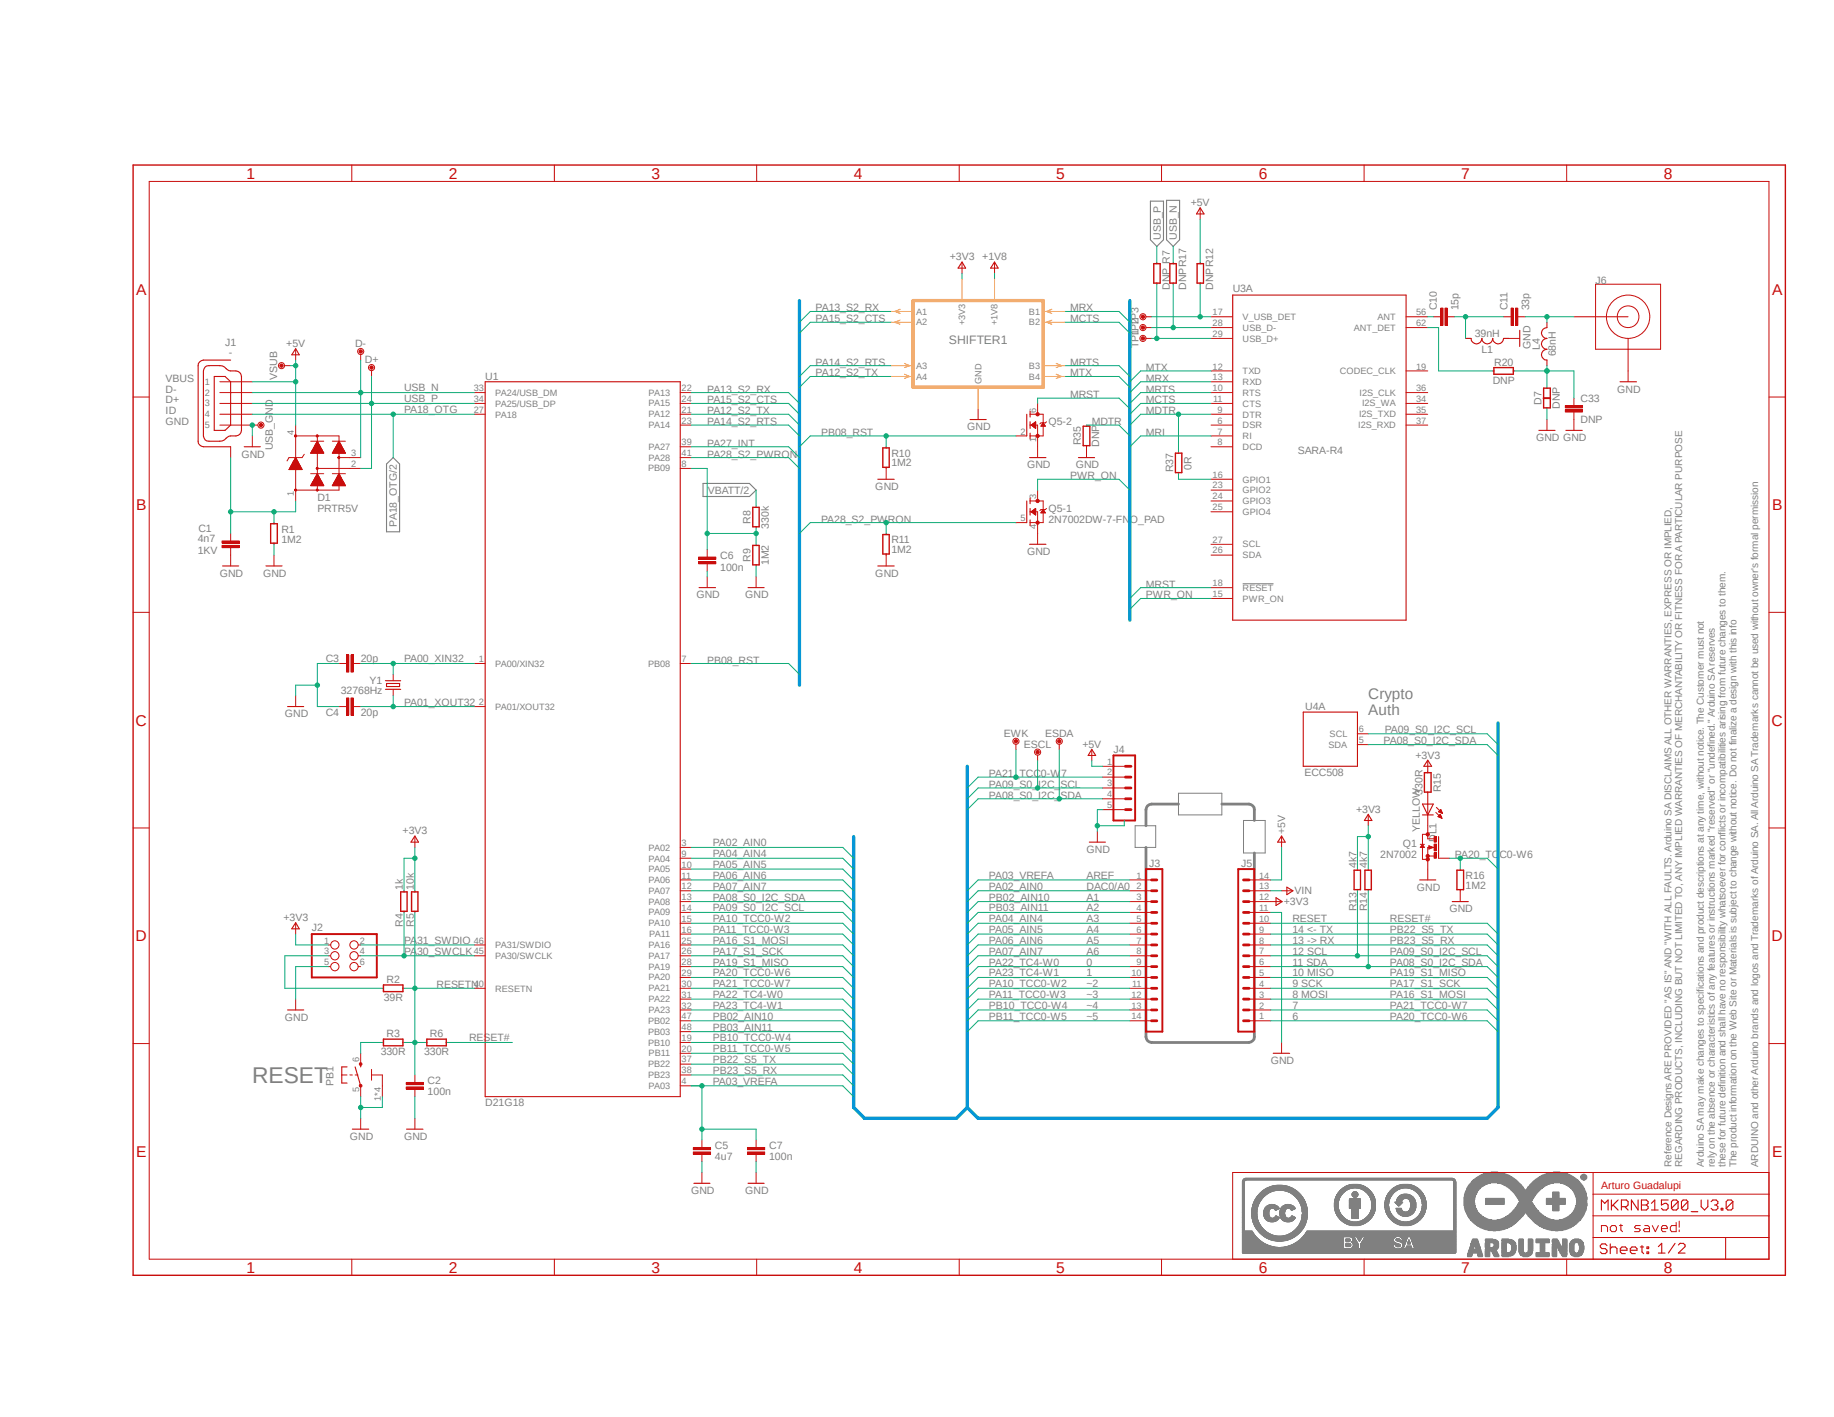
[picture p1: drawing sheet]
<svg xmlns="http://www.w3.org/2000/svg" width="279mm" height="216mm" viewBox="0 0 279 216" stroke-linecap="round" stroke-linejoin="round" font-family="sans-serif">
<defs><g id="words">
<text font-size="3.5" fill="#808080" x="38.4" y="165">RESET</text>
<g font-size="2.4" fill="#c90d0c">
<text x="37.6" y="27.3">1</text>
<text x="68.4" y="27.3">2</text>
<text x="99.2" y="27.3">3</text>
<text x="130.1" y="27.3">4</text>
<text x="160.9" y="27.3">5</text>
<text x="191.8" y="27.3">6</text>
<text x="222.6" y="27.3">7</text>
<text x="253.5" y="27.3">8</text>
<text x="20.7" y="44.9">A</text>
<text x="270" y="44.9">A</text>
<text x="20.7" y="77.8">B</text>
<text x="270" y="77.8">B</text>
<text x="20.7" y="110.6">C</text>
<text x="269.9" y="110.6">C</text>
<text x="20.7" y="143.4">D</text>
<text x="269.9" y="143.4">D</text>
<text x="20.7" y="176.3">E</text>
<text x="270" y="176.3">E</text>
<text x="37.6" y="193.9">1</text>
<text x="68.4" y="193.9">2</text>
<text x="99.2" y="193.9">3</text>
<text x="130.1" y="193.9">4</text>
<text x="160.9" y="193.9">5</text>
<text x="191.8" y="193.9">6</text>
<text x="222.6" y="193.9">7</text>
<text x="253.5" y="193.9">8</text>
</g>
<g font-size="2.3" fill="#808080">
<text x="208.5" y="106.5">Crypto</text>
<text x="208.5" y="108.9">Auth</text>
</g>
<text font-size="1.9" fill="#808080" x="144.6" y="52.4">SHIFTER1</text>
<g font-size="1.6" fill="#808080">
<text x="181.4" y="31.5">+5V</text>
<text x="144.7" y="39.7">+3V3</text>
<text x="149.7" y="39.7">+1V8</text>
<text x="176.8" y="36.5" transform="rotate(-90 176.8 36.5)">USB_P</text>
<text x="179.3" y="36.5" transform="rotate(-90 179.3 36.5)">USB_N</text>
<text x="124.3" y="47.5">PA13_S2_RX</text>
<text x="163" y="47.5">MRX</text>
<text x="178.2" y="44.2" transform="rotate(-90 178.2 44.2)">DNP R7</text>
<text x="180.7" y="44.2" transform="rotate(-90 180.7 44.2)">DNPR17</text>
<text x="184.8" y="44.2" transform="rotate(-90 184.8 44.2)">DNPR12</text>
<text x="187.8" y="44.5">U3A</text>
<text x="218.9" y="47.3" transform="rotate(-90 218.9 47.3)">C10</text>
<text x="222.2" y="47.3" transform="rotate(-90 222.2 47.3)">15p</text>
<text x="229.7" y="47.3" transform="rotate(-90 229.7 47.3)">C11</text>
<text x="233" y="47.3" transform="rotate(-90 233 47.3)">33p</text>
<text x="243.1" y="43.3">J6</text>
<text x="34.3" y="52.7">J1</text>
<text x="43.6" y="52.9">+5V</text>
<text x="54.1" y="52.9">D-</text>
<text x="124.3" y="49.1">PA15_S2_CTS</text>
<text x="163" y="49.1">MCTS</text>
<text x="173.4" y="53" transform="rotate(-90 173.4 53)">TP1 TP3</text>
<text x="173.4" y="51.4" transform="rotate(-90 173.4 51.4)">TP2</text>
<text x="224.7" y="51.4">39nH</text>
<text x="225.7" y="53.8">L1</text>
<text x="233.2" y="53.2" transform="rotate(-90 233.2 53.2)">GND</text>
<text x="234.6" y="53.3" transform="rotate(-90 234.6 53.3)">L4</text>
<text x="25.2" y="58.2">VBUS</text>
<text x="25.2" y="59.8">D-</text>
<text x="34.9" y="54.2">-</text>
<text x="42.2" y="57.9" transform="rotate(-90 42.2 57.9)">VSUB</text>
<text x="55.6" y="55.4">D+</text>
<text x="61.6" y="59.6">USB_N</text>
<text x="73.9" y="57.8">U1</text>
<text x="107.7" y="59.8">PA13_S2_RX</text>
<text x="124.3" y="57.4">PA12_S2_TX</text>
<text x="124.3" y="55.7">PA14_S2_RTS</text>
<text x="163" y="57.4">MTX</text>
<text x="163" y="55.7">MRTS</text>
<text x="174.6" y="56.5">MTX</text>
<text x="174.6" y="59.8">MRTS</text>
<text x="174.6" y="58.2">MRX</text>
<text x="227.4" y="58.5">DNP</text>
<text x="227.6" y="55.7">R20</text>
<text x="237" y="54.3" transform="rotate(-90 237 54.3)">68nH</text>
<text x="246.4" y="59.8">GND</text>
<text x="25.2" y="61.5">D+</text>
<text x="25.2" y="63.1">ID</text>
<text x="25.2" y="64.8">GND</text>
<text x="61.6" y="63">PA18_OTG</text>
<text x="61.6" y="61.3">USB_P</text>
<text x="107.7" y="61.5">PA15_S2_CTS</text>
<text x="107.7" y="63.1">PA12_S2_TX</text>
<text x="107.7" y="64.8">PA14_S2_RTS</text>
<text x="147.4" y="65.6">GND</text>
<text x="159.7" y="64.8">Q5-2</text>
<text x="163" y="60.7">MRST</text>
<text x="166.3" y="64.8">MDTR</text>
<text x="174.6" y="63.1">MDTR</text>
<text x="174.6" y="61.5">MCTS</text>
<text x="234.8" y="61.7" transform="rotate(-90 234.8 61.7)">D7</text>
<text x="237.6" y="62.3" transform="rotate(-90 237.6 62.3)">DNP</text>
<text x="240.8" y="64.5">DNP</text>
<text x="240.8" y="61.2">C33</text>
<text x="36.8" y="69.7">GND</text>
<text x="41.6" y="68.6" transform="rotate(-90 41.6 68.6)">USB_GND</text>
<text x="107.7" y="68.1">PA27_INT</text>
<text x="107.7" y="69.7">PA28_S2_PWRON</text>
<text x="125.1" y="66.4">PB08_RST</text>
<text x="135.8" y="71">1M2</text>
<text x="135.8" y="69.6">R10</text>
<text x="156.5" y="71.4">GND</text>
<text x="163.9" y="71.4">GND</text>
<text x="164.7" y="67.9" transform="rotate(-90 164.7 67.9)">R35</text>
<text x="167.5" y="68.1" transform="rotate(-90 167.5 68.1)">DNP</text>
<text x="174.6" y="66.4">MRI</text>
<text x="178.7" y="72" transform="rotate(-90 178.7 72)">R37</text>
<text x="181.5" y="71.5" transform="rotate(-90 181.5 71.5)">0R</text>
<text x="197.7" y="69.2">SARA-R4</text>
<text x="234" y="67.2">GND GND</text>
<text x="48.3" y="78">PRTR5V</text>
<text x="48.3" y="76.3">D1</text>
<text x="107.8" y="75.2">VBATT/2</text>
<text x="133.4" y="74.7">GND</text>
<text x="159.7" y="78">Q5-1</text>
<text x="163" y="73">PWR_ON</text>
<text x="30.1" y="82.6">4n7</text>
<text x="30.2" y="81">C1</text>
<text x="42.9" y="82.8">1M2</text>
<text x="42.9" y="81.2">R1</text>
<text x="60.5" y="80.2" transform="rotate(-90 60.5 80.2)">PA18_OTG/2</text>
<text x="114.3" y="79.8" transform="rotate(-90 114.3 79.8)">R8</text>
<text x="117.1" y="80.5" transform="rotate(-90 117.1 80.5)">330k</text>
<text x="125.1" y="79.6">PA28_S2_PWRON</text>
<text x="135.8" y="82.8">R11</text>
<text x="159.7" y="79.6">2N7002DW-7-FNO_PAD</text>
<text x="30.1" y="84.4">1KV</text>
<text x="33.5" y="87.9">GND</text>
<text x="40.1" y="87.9">GND</text>
<text x="109.7" y="87">100n</text>
<text x="109.7" y="85.1">C6</text>
<text x="114.3" y="85.6" transform="rotate(-90 114.3 85.6)">R9</text>
<text x="117.1" y="86.1" transform="rotate(-90 117.1 86.1)">1M2</text>
<text x="133.4" y="87.9">GND</text>
<text x="135.8" y="84.2">1M2</text>
<text x="156.5" y="84.6">GND</text>
<text x="174.6" y="89.5">MRST</text>
<text x="106.1" y="91.2">GND</text>
<text x="113.5" y="91.2">GND</text>
<text x="174.6" y="91.2">PWR_ON</text>
<text x="49.6" y="100.9">C3</text>
<text x="54.9" y="100.9">20p</text>
<text x="61.6" y="100.9">PA00_XIN32</text>
<text x="107.7" y="101.1">PB08_RST</text>
<text x="51.9" y="105.7">32768Hz</text>
<text x="56.3" y="104.2">Y1</text>
<text x="61.6" y="107.5">PA01_XOUT32</text>
<text x="43.4" y="109.3">GND</text>
<text x="49.6" y="109.1">C4</text>
<text x="54.9" y="109.1">20p</text>
<text x="153" y="112.3">EWK</text>
<text x="156" y="114">ESCL</text>
<text x="159.2" y="112.3">ESDA</text>
<text x="164.9" y="114">+5V</text>
<text x="198.8" y="108.2">U4A</text>
<text x="210.8" y="113.3">PA08_S0_I2C_SDA</text>
<text x="211" y="111.6">PA09_S0_I2C_SCL</text>
<text x="150.7" y="118.4">PA21_TCC0-W7</text>
<text x="169.6" y="114.8">J4</text>
<text x="198.7" y="118.2">ECC508</text>
<text x="215.6" y="115.6">+3V3</text>
<text x="150.7" y="120.1">PA09_S0_I2C_SCL</text>
<text x="150.7" y="121.7">PA08_S0_I2C_SDA</text>
<text x="206.6" y="123.9">+3V3</text>
<text x="216.7" y="121.1" transform="rotate(-90 216.7 121.1)">330R</text>
<text x="219.5" y="120.7" transform="rotate(-90 219.5 120.7)">R15</text>
<text x="61.3" y="127.1">+3V3</text>
<text x="108.6" y="128.9">PA02_AIN0</text>
<text x="108.6" y="130.6">PA04_AIN4</text>
<text x="165.5" y="130">GND</text>
<text x="195.8" y="127.1" transform="rotate(-90 195.8 127.1)">+5V</text>
<text x="210.3" y="130.8">2N7002</text>
<text x="213.7" y="129.1">Q1</text>
<text x="216.3" y="126.7" transform="rotate(-90 216.3 126.7)">YELLOW</text>
<text x="218.8" y="128.3" transform="rotate(-90 218.8 128.3)">DL1</text>
<text x="221.7" y="130.8">PA20_TCC0-W6</text>
<text x="61.4" y="135.6" transform="rotate(-90 61.4 135.6)">1k</text>
<text x="63" y="135.6" transform="rotate(-90 63 135.6)">10k</text>
<text x="108.6" y="132.3">PA05_AIN5</text>
<text x="108.6" y="133.9">PA06_AIN6</text>
<text x="108.6" y="135.6">PA07_AIN7</text>
<text x="108.6" y="137.2">PA08_S0_I2C_SDA</text>
<text x="150.7" y="133.9">PA03_VREFA</text>
<text x="150.7" y="135.6">PA02_AIN0</text>
<text x="150.7" y="137.2">PB02_AIN10</text>
<text x="165.5" y="133.9">AREF</text>
<text x="165.5" y="135.6">DAC0/A0</text>
<text x="165.5" y="137.2">A1</text>
<text x="175.1" y="132.1">J3</text>
<text x="189.1" y="132.1">J5</text>
<text x="195.6" y="137.9">+3V3</text>
<text x="197.2" y="136.3">VIN</text>
<text x="206.6" y="132.3" transform="rotate(-90 206.6 132.3)">4k7</text>
<text x="208.3" y="132.3" transform="rotate(-90 208.3 132.3)">4k7</text>
<text x="215.9" y="135.7">GND</text>
<text x="223.3" y="135.4">1M2</text>
<text x="223.3" y="133.9">R16</text>
<text x="43.2" y="140.3">+3V3</text>
<text x="47.5" y="141.9">J2</text>
<text x="61.4" y="141.2" transform="rotate(-90 61.4 141.2)">R4</text>
<text x="61.6" y="143.8">PA31_SWDIO</text>
<text x="63" y="141.2" transform="rotate(-90 63 141.2)">R5</text>
<text x="108.6" y="140.5">PA10_TCC0-W2</text>
<text x="108.6" y="142.2">PA11_TCC0-W3</text>
<text x="108.6" y="138.9">PA09_S0_I2C_SCL</text>
<text x="108.6" y="143.8">PA16_S1_MOSI</text>
<text x="150.7" y="138.9">PB03_AIN11</text>
<text x="150.7" y="140.5">PA04_AIN4</text>
<text x="150.7" y="142.2">PA05_AIN5</text>
<text x="150.7" y="143.8">PA06_AIN6</text>
<text x="165.5" y="138.9">A2</text>
<text x="165.5" y="140.5">A3</text>
<text x="165.5" y="142.2">A4</text>
<text x="165.5" y="143.8">A5</text>
<text x="196.9" y="142.2">14 &lt;- TX</text>
<text x="196.9" y="143.8">13 -&gt; RX</text>
<text x="196.9" y="140.5">RESET</text>
<text x="206.6" y="138.8" transform="rotate(-90 206.6 138.8)">R13</text>
<text x="208.3" y="138.8" transform="rotate(-90 208.3 138.8)">R14</text>
<text x="211.8" y="143.8">PB23_S5_RX</text>
<text x="211.8" y="140.5">RESET#</text>
<text x="211.8" y="142.2">PB22_S5_TX</text>
<text x="220.8" y="139">GND</text>
<text x="58.9" y="149.8">R2</text>
<text x="61.6" y="145.5">PA30_SWCLK</text>
<text x="108.6" y="147.1">PA19_S1_MISO</text>
<text x="108.6" y="145.5">PA17_S1_SCK</text>
<text x="108.6" y="148.8">PA20_TCC0-W6</text>
<text x="150.7" y="145.5">PA07_AIN7</text>
<text x="150.7" y="147.1">PA22_TC4-W0</text>
<text x="150.7" y="148.8">PA23_TC4-W1</text>
<text x="165.5" y="145.5">A6</text>
<text x="165.5" y="147.1">0</text>
<text x="165.5" y="148.8">1</text>
<text x="196.9" y="145.5">12 SCL</text>
<text x="196.9" y="147.1">11 SDA</text>
<text x="196.9" y="148.8">10 MISO</text>
<text x="211.8" y="145.5">PA09_S0_I2C_SCL</text>
<text x="211.8" y="147.1">PA08_S0_I2C_SDA</text>
<text x="211.8" y="148.8">PA19_S1_MISO</text>
<text x="43.4" y="155.5">GND</text>
<text x="58.5" y="152.6">39R</text>
<text x="66.5" y="150.6">RESETN</text>
<text x="108.6" y="155.4">PB02_AIN10</text>
<text x="108.6" y="152.1">PA22_TC4-W0</text>
<text x="108.6" y="153.7">PA23_TC4-W1</text>
<text x="108.6" y="150.4">PA21_TCC0-W7</text>
<text x="150.7" y="150.4">PA10_TCC0-W2</text>
<text x="150.7" y="152.1">PA11_TCC0-W3</text>
<text x="150.7" y="153.7">PB10_TCC0-W4</text>
<text x="150.7" y="155.4">PB11_TCC0-W5</text>
<text x="165.5" y="150.4">~2</text>
<text x="165.5" y="152.1">~3</text>
<text x="165.5" y="153.7">~4</text>
<text x="165.5" y="155.4">~5</text>
<text x="196.9" y="155.4">6</text>
<text x="196.9" y="153.7">7</text>
<text x="196.9" y="152.1">8 MOSI</text>
<text x="196.9" y="150.4">9 SCK</text>
<text x="211.8" y="150.4">PA17_S1_SCK</text>
<text x="211.8" y="152.1">PA16_S1_MOSI</text>
<text x="211.8" y="153.7">PA21_TCC0-W7</text>
<text x="211.8" y="155.4">PA20_TCC0-W6</text>
<text x="58" y="160.8">330R</text>
<text x="58.9" y="158">R3</text>
<text x="64.6" y="160.8">330R</text>
<text x="65.5" y="158">R6</text>
<text x="71.5" y="158.7">RESET#</text>
<text x="108.6" y="157">PB03_AIN11</text>
<text x="108.6" y="158.7">PB10_TCC0-W4</text>
<text x="108.6" y="160.3">PB11_TCC0-W5</text>
<text x="108.6" y="162">PB22_S5_TX</text>
<text x="50.8" y="165.4" transform="rotate(-90 50.8 165.4)">PB1</text>
<text x="65.2" y="166.8">100n</text>
<text x="65.2" y="165.2">C2</text>
<text x="108.6" y="165.3">PA03_VREFA</text>
<text x="108.6" y="163.6">PB23_S5_RX</text>
<text x="193.6" y="162.1">GND</text>
<text x="53.3" y="173.7">GND</text>
<text x="61.6" y="173.7">GND</text>
<text x="73.9" y="168.6">D21G18</text>
<text x="108.9" y="176.7">4u7</text>
<text x="108.9" y="175.1">C5</text>
<text x="117.2" y="176.7">100n</text>
<text x="117.2" y="175.1">C7</text>
<text x="105.3" y="182">GND</text>
<text x="113.5" y="182">GND</text>
</g>
<text font-size="1.6" fill="#c90d0c" x="243.9" y="181.1">Arturo Guadalupi</text>
<g font-size="1.5" fill="#808080">
<text x="254.6" y="177.8" transform="rotate(-90 254.6 177.8)">Reference Designs ARE PROVIDED &quot;AS IS&quot; AND &quot;WITH ALL FAULTS. Arduino SA DISCLAIMS ALL OTHER WARRANTIES, EXPRESS OR IMPLIED,</text>
<text x="256.3" y="177.8" transform="rotate(-90 256.3 177.8)">REGARDING PRODUCTS, INCLUDING BUT NOT LIMITED TO, ANY IMPLIED WARRANTIES OF MERCHANTABILITY OR FITNESS FOR A PARTICULAR PURPOSE</text>
<text x="259.6" y="177.8" transform="rotate(-90 259.6 177.8)">Arduino SA may make changes to specifications and product descriptions at any time, without notice. The Customer must not</text>
<text x="261.2" y="177.8" transform="rotate(-90 261.2 177.8)">rely on the absence or characteristics of any features or instructions marked &quot;reserved&quot; or &quot;undefined.&quot; Arduino SA reserves</text>
<text x="262.9" y="177.8" transform="rotate(-90 262.9 177.8)">these for future definition and shall have no responsibility whatsoever for conflicts or incompatibilities arising from future changes to them.</text>
<text x="264.5" y="177.8" transform="rotate(-90 264.5 177.8)">The product information on the Web Site or Materials is subject to change without notice. Do not finalize a design with this info</text>
<text x="267.8" y="177.8" transform="rotate(-90 267.8 177.8)">ARDUINO and other Arduino brands and logos and Trademarks of Arduino SA. All Arduino SA Trademarks cannot be used without owner's formal permission</text>
</g>
<g font-size="1.4" fill="#808080">
<text x="139.6" y="47.9">A1</text>
<text x="156.8" y="47.9">B1</text>
<text x="139.6" y="49.6">A2</text>
<text x="147" y="49.5" transform="rotate(-90 147 49.5)">+3V3</text>
<text x="152" y="49.5" transform="rotate(-90 152 49.5)">+1V8</text>
<text x="156.8" y="49.6">B2</text>
<text x="184.7" y="51.3">29</text>
<text x="184.7" y="49.7">28</text>
<text x="184.7" y="48">17</text>
<text x="189.3" y="52.1">USB_D+</text>
<text x="189.3" y="50.4">USB_D-</text>
<text x="189.3" y="48.8">V_USB_DET</text>
<text x="206.2" y="50.4">ANT_DET</text>
<text x="209.8" y="48.7">ANT</text>
<text x="215.7" y="48">56</text>
<text x="215.7" y="49.7">62</text>
<text x="31.2" y="58.6">1</text>
<text x="72.2" y="59.6">33</text>
<text x="103.8" y="59.6">22</text>
<text x="139.6" y="56.2">A3</text>
<text x="139.6" y="57.8">A4</text>
<text x="149.5" y="58.5" transform="rotate(-90 149.5 58.5)">GND</text>
<text x="156.8" y="57.8">B4</text>
<text x="156.8" y="56.2">B3</text>
<text x="184.7" y="59.6">10</text>
<text x="184.7" y="58">13</text>
<text x="184.7" y="56.3">12</text>
<text x="189.3" y="58.7">RXD</text>
<text x="189.3" y="57">TXD</text>
<text x="204.1" y="57">CODEC_CLK</text>
<text x="215.7" y="56.3">19</text>
<text x="215.7" y="59.6">36</text>
<text x="31.2" y="60.3">2</text>
<text x="31.2" y="61.9">3</text>
<text x="31.2" y="63.6">4</text>
<text x="31.2" y="65.2">5</text>
<text x="72.2" y="62.9">27</text>
<text x="72.2" y="61.3">34</text>
<text x="75.4" y="63.6">PA18</text>
<text x="75.4" y="60.3">PA24/USB_DM</text>
<text x="75.4" y="62">PA25/USB_DP</text>
<text x="98.8" y="63.6">PA12</text>
<text x="98.8" y="60.3">PA13</text>
<text x="98.8" y="65.2">PA14</text>
<text x="98.8" y="61.9">PA15</text>
<text x="103.8" y="62.9">21</text>
<text x="103.8" y="64.6">23</text>
<text x="103.8" y="61.3">24</text>
<text x="157.9" y="62.9" transform="rotate(-90 157.9 62.9)">6</text>
<text x="184.8" y="61.3">11</text>
<text x="185.5" y="64.6">6</text>
<text x="185.5" y="62.9">9</text>
<text x="189.3" y="62">CTS</text>
<text x="189.3" y="65.3">DSR</text>
<text x="189.3" y="63.6">DTR</text>
<text x="189.3" y="60.3">RTS</text>
<text x="206.9" y="65.2">I2S_RXD</text>
<text x="207" y="63.6">I2S_TXD</text>
<text x="207.1" y="60.3">I2S_CLK</text>
<text x="207.5" y="61.9">I2S_WA</text>
<text x="215.7" y="64.6">37</text>
<text x="215.7" y="62.9">35</text>
<text x="215.7" y="61.3">34</text>
<text x="44.8" y="66.2" transform="rotate(-90 44.8 66.2)">4</text>
<text x="53.5" y="71.1">2</text>
<text x="53.5" y="69.5">3</text>
<text x="98.7" y="71.8">PB09</text>
<text x="98.8" y="68.5">PA27</text>
<text x="98.8" y="70.2">PA28</text>
<text x="103.8" y="67.8">39</text>
<text x="103.8" y="69.5">41</text>
<text x="103.8" y="71.1">8</text>
<text x="155.4" y="66.2">2</text>
<text x="157.9" y="67.4" transform="rotate(-90 157.9 67.4)">1</text>
<text x="185.5" y="67.8">8</text>
<text x="185.5" y="66.2">7</text>
<text x="189.3" y="68.6">DCD</text>
<text x="189.3" y="66.9">RI</text>
<text x="44.8" y="75.6" transform="rotate(-90 44.8 75.6)">1</text>
<text x="157.9" y="76.1" transform="rotate(-90 157.9 76.1)">3</text>
<text x="184.7" y="72.8">16</text>
<text x="184.7" y="74.4">23</text>
<text x="184.7" y="76.1">24</text>
<text x="184.7" y="77.7">25</text>
<text x="189.3" y="73.5">GPIO1</text>
<text x="189.3" y="75.2">GPIO2</text>
<text x="189.3" y="76.8">GPIO3</text>
<text x="155.4" y="79.4">5</text>
<text x="157.9" y="80.6" transform="rotate(-90 157.9 80.6)">4</text>
<text x="184.7" y="82.7">27</text>
<text x="189.3" y="78.5">GPIO4</text>
<text x="189.3" y="83.4">SCL</text>
<text x="184.7" y="89.3">18</text>
<text x="184.7" y="84.3">26</text>
<text x="189.3" y="90">RESET</text>
<text x="189.3" y="85">SDA</text>
<text x="184.7" y="90.9">15</text>
<text x="189.3" y="91.7">PWR_ON</text>
<text x="72.9" y="100.8">1</text>
<text x="75.4" y="101.6">PA00/XIN32</text>
<text x="98.7" y="101.6">PB08</text>
<text x="103.8" y="100.8">7</text>
<text x="72.9" y="107.4">2</text>
<text x="75.4" y="108.2">PA01/XOUT32</text>
<text x="202.4" y="114">SDA</text>
<text x="202.6" y="112.3">SCL</text>
<text x="207" y="111.6">6</text>
<text x="207" y="113.2">5</text>
<text x="168.7" y="116.5">1</text>
<text x="168.7" y="118.2">2</text>
<text x="168.7" y="119.8">3</text>
<text x="168.7" y="121.5">4</text>
<text x="168.7" y="123.1">5</text>
<text x="98.8" y="129.6">PA02</text>
<text x="98.8" y="131.3">PA04</text>
<text x="103.8" y="128.9">3</text>
<text x="103.8" y="130.6">9</text>
<text x="98.8" y="132.9">PA05</text>
<text x="98.8" y="134.6">PA06</text>
<text x="98.8" y="136.2">PA07</text>
<text x="98.8" y="137.8">PA08</text>
<text x="103.8" y="132.2">10</text>
<text x="103.8" y="133.9">11</text>
<text x="103.8" y="135.5">12</text>
<text x="103.8" y="137.2">13</text>
<text x="173.1" y="133.9">1</text>
<text x="173.1" y="135.5">2</text>
<text x="173.1" y="137.2">3</text>
<text x="191.8" y="137.2">12</text>
<text x="191.8" y="135.5">13</text>
<text x="191.8" y="133.9">14</text>
<text x="49.4" y="143.8">1</text>
<text x="54.8" y="143.8">2</text>
<text x="72.2" y="143.8">46</text>
<text x="98.8" y="139.5">PA09</text>
<text x="98.8" y="141.1">PA10</text>
<text x="98.9" y="142.8">PA11</text>
<text x="103.8" y="138.8">14</text>
<text x="103.8" y="140.5">15</text>
<text x="103.8" y="142.1">16</text>
<text x="103.8" y="143.8">25</text>
<text x="173.1" y="138.8">4</text>
<text x="173.1" y="140.5">5</text>
<text x="173.1" y="142.1">6</text>
<text x="173.1" y="143.8">7</text>
<text x="191.8" y="143.8">8</text>
<text x="191.8" y="142.1">9</text>
<text x="191.8" y="140.5">10</text>
<text x="191.8" y="138.8">11</text>
<text x="49.4" y="145.4">3</text>
<text x="49.4" y="147.1">5</text>
<text x="54.8" y="145.4">4</text>
<text x="54.8" y="147.1">6</text>
<text x="72.2" y="145.4">45</text>
<text x="75.4" y="146.1">PA30/SWCLK</text>
<text x="75.4" y="144.5">PA31/SWDIO</text>
<text x="98.8" y="144.4">PA16</text>
<text x="98.8" y="146.1">PA17</text>
<text x="98.8" y="147.7">PA19</text>
<text x="98.8" y="149.4">PA20</text>
<text x="103.8" y="145.4">26</text>
<text x="103.8" y="147.1">28</text>
<text x="103.8" y="148.7">29</text>
<text x="172.4" y="148.7">10</text>
<text x="173.1" y="145.4">8</text>
<text x="173.1" y="147.1">9</text>
<text x="191.8" y="148.7">5</text>
<text x="191.8" y="147.1">6</text>
<text x="191.8" y="145.4">7</text>
<text x="72.2" y="150.4">40</text>
<text x="75.4" y="151.1">RESETN</text>
<text x="98.7" y="156">PB02</text>
<text x="98.8" y="151">PA21</text>
<text x="98.8" y="152.7">PA22</text>
<text x="98.8" y="154.3">PA23</text>
<text x="103.8" y="150.4">30</text>
<text x="103.8" y="152">31</text>
<text x="103.8" y="153.7">32</text>
<text x="103.8" y="155.3">47</text>
<text x="172.4" y="152">12</text>
<text x="172.4" y="153.7">13</text>
<text x="172.4" y="155.3">14</text>
<text x="172.5" y="150.4">11</text>
<text x="191.8" y="155.3">1</text>
<text x="191.8" y="153.7">2</text>
<text x="191.8" y="152">3</text>
<text x="191.8" y="150.4">4</text>
<text x="54.7" y="161.9" transform="rotate(-90 54.7 161.9)">6</text>
<text x="98.7" y="157.6">PB03</text>
<text x="98.7" y="159.3">PB10</text>
<text x="98.8" y="160.9">PB11</text>
<text x="103.8" y="156.9">48</text>
<text x="103.8" y="158.6">19</text>
<text x="103.8" y="160.2">20</text>
<text x="103.8" y="161.9">37</text>
<text x="54.7" y="166.4" transform="rotate(-90 54.7 166.4)">5</text>
<text x="58" y="167.7" transform="rotate(-90 58 167.7)">1*4</text>
<text x="98.7" y="162.6">PB22</text>
<text x="98.7" y="164.3">PB23</text>
<text x="98.8" y="165.9">PA03</text>
<text x="103.8" y="165.2">4</text>
<text x="103.8" y="163.5">38</text>
</g>
</g></defs>
<path d="M19.9 24.9l252.3 169.8M272.2 24.9l-252.3 169.8" fill="none" stroke="#fff" stroke-width=".15"/>
<path d="M174.6 129.1v28.9a.87 .87 0 0 0 .8 .8h14.9a.87 .87 0 0 0 .8-.8v-28M179.5 122.5h-4.1a.87 .87 0 0 0-.8 .9v2.4M186.1 122.5h4.2a.87 .87 0 0 1 .8 .9v1.6" fill="none" stroke="#808080" stroke-width=".42"/>
<g fill="none" stroke="#808080" stroke-width=".15">
<path d="M172.9 125.8h3.2v3.3h-3.2zM179.5 120.9h6.6v3.3h-6.6zM189.4 125h3.3v5h-3.3zM189.3 180h.3M189.3 179.9h.4M189.4 179.8h.4M189.4 179.8h32.3M189.4 179.7h32.3M189.4 179.7h32.2M189.5 179.6h32M189.6 179.6h31.8M189.7 179.5h31.7"/>
<path d="M221.3 179.8h.4M221.4 179.9h.3M221.4 180h.3M189.3 190.9h32.4M189.3 190.8h32.5M189.3 190.7h32.5M189.3 190.6h32.5M189.3 190.5h32.5M189.3 190.4h32.5M189.3 190.3h32.5M189.3 190.2h23.4M189.3 190.2h15.4"/>
<path d="M189.3 190.1h15.4M189.3 190h5.4M189.3 190h4.9M189.3 189.9h4.7M189.3 189.9h4.5M189.3 189.9h4.4M189.3 189.8h4.2M189.3 189.8h4M189.3 189.7h4M189.3 189.7h3.8M189.3 189.6h3.7M189.3 189.6h3.6"/>
<path d="M189.3 189.5h3.5M189.3 189.5h3.4M189.3 189.4h3.3M189.3 189.4h3.2M189.3 189.4h3.1M189.3 189.3h3.1M189.3 189.3h3M189.3 189.2h3M189.3 189.2h2.9M189.3 189.1h2.9M189.3 189.1h2.8M189.3 189.1h2.7"/>
<path d="M189.3 189h2.7M189.3 189h2.6M189.3 188.9h2.6M189.3 188.9h2.5M189.3 188.8h2.5M189.3 188.8h2.4M189.3 188.7h2.3M189.3 188.6h2.3M189.3 188.6h2.2M189.3 188.5h2.1M189.3 188.4h2M189.3 188.3h2"/>
<path d="M189.3 188.3h1.9M189.3 188.2h1.9M189.3 188.2h1.8M189.3 188.1h1.8M189.3 188h1.8M189.3 188h1.7M189.3 187.9h1.7M189.3 187.9h1.6M189.3 187.8h1.6M189.3 187.7h1.5M189.3 187.6h1.5M189.3 187.5h.3"/>
<path d="M189.3 187.4h.3M189.3 187.3h.3M189.3 187.2h.3M189.3 187.1h.3M189.3 187h.3M189.3 186.9h.3M189.3 186.8h.3M189.3 186.7h.3M189.3 186.6h.3M189.3 186.5h.3M189.3 186.4h.3M189.3 186.3h.3"/>
<path d="M189.3 186.2h.3M189.3 186.1h.3M189.3 186h.3M189.3 185.9h.3M189.3 185.8h.3M189.3 185.7h.3M189.3 185.6h.3M189.3 185.5h.3M189.3 185.4h.3M189.3 185.3h.3M189.3 185.2h.3M189.3 185.1h.3"/>
<path d="M189.3 185h.3M189.3 184.9h.3M189.3 184.8h.3M189.3 184.7h.3M189.3 184.6h.3M189.3 184.5h.3M189.3 184.4h.3M189.3 184.3h.3M189.3 184.2h.3M189.3 184.1h.3M189.3 184h.3M189.3 183.9h.3"/>
<path d="M189.3 183.8h.3M189.3 183.7h.3M189.3 183.6h.3M189.3 183.5h.3M189.3 183.4h.3M189.3 183.3h.3M189.3 183.2h.3M189.3 183.1h.3M189.3 183h.3M189.3 182.9h.3M189.3 182.8h.3M189.3 182.7h.3"/>
<path d="M189.3 182.6h.3M189.3 182.5h.3M189.3 182.4h.3M189.3 182.3h.3M189.3 182.2h.3M189.3 182.1h.3M189.3 182h.3M189.3 181.9h.3M189.3 181.8h.3M189.3 181.7h.3M189.3 181.6h.3M189.3 181.5h.3"/>
<path d="M189.3 181.4h.3M189.3 181.3h.3M189.3 181.2h.3M189.3 181.1h.3M189.3 181h.3M189.3 180.9h.3M189.3 180.8h.3M189.3 180.7h.3M189.3 180.6h.3M189.3 180.5h.3M189.3 180.4h.3M189.3 180.3h.3"/>
<path d="M189.3 180.2h.3M189.3 180.1h.3M189.4 191h32.3M190.7 185.4h.8M190.7 185.3h.8M190.7 185.2h.8M190.7 185.1h.8M190.7 185h.8M190.7 184.9h.8M190.7 184.8h.8M190.7 184.7h.8M190.7 184.6h.8"/>
<path d="M190.7 184.5h.8M190.7 184.4h.8M190.7 184.3h.8M190.8 185.7h.8M190.8 185.6h.8M190.8 185.6h.7M190.8 185.5h.7M190.8 185.4h.7M190.8 184.3h.7M190.8 184.2h.7M190.8 184.1h.7M190.8 184.1h.8"/>
<path d="M190.8 184h.8M190.8 185.8h.8M190.8 183.9h.8M190.8 186.1h.9M190.8 186h.9M190.8 186h.8M190.8 185.9h.8M190.8 183.8h.8M190.8 183.7h.8M190.8 183.7h.9M190.9 186.2h.8M190.9 186.1h.8"/>
<path d="M190.9 183.6h.8M190.9 183.5h.8M190.9 186.3h.9M190.9 183.5h.9M190.9 183.4h.9M191 186.4h.9M191 186.4h.8M191 183.3h.8M191 183.3h.9M191 186.5h.9M191 183.2h.9M191.1 186.6h.8"/>
<path d="M191.1 186.5h.8M191.1 183.1h.8M191.1 186.7h.9M191.1 186.6h.9M191.1 183h.9M191.1 186.8h1M191.1 182.9h1M191.2 186.9h.9M191.2 186.8h.9M191.2 182.9h.9M191.2 182.8h.9M191.2 186.9h1"/>
<path d="M191.2 182.8h1M191.3 187h.9M191.3 182.7h.9M191.3 187.1h1M191.3 182.6h1M191.3 187.2h1.1M191.3 182.5h1.1M191.4 187.2h1M191.4 182.5h1M191.4 182.4h1.1M191.5 187.3h1M191.5 182.4h1"/>
<path d="M191.5 187.4h1.1M191.5 182.3h1.1M191.6 187.5h1.1M191.6 187.4h1M191.6 182.2h1.1M191.7 187.6h1.1M191.7 182.1h1.1M191.7 187.7h1.2M191.7 187.6h1.2M191.7 182.1h1.2M191.7 182h1.2M191.8 182h1.2"/>
<path d="M191.8 187.7h1.2M191.8 181.9h1.2M191.9 187.8h1.2M191.9 187.7h1.1M191.9 181.9h1.2M191.9 187.8h1.3M191.9 181.9h1.3M191.9 187.9h1.4M191.9 181.8h1.3M192 187.9h1.3M192 181.8h1.3M192 188h1.4"/>
<path d="M192 181.7h1.3M192.1 181.7h1.4M192.1 188h1.4M192.2 188h1.4M192.2 181.6h1.4M192.2 188.1h1.5M192.2 181.6h1.6M192.2 188.1h1.6M192.2 181.5h1.6M192.3 188.2h1.6M192.3 181.5h1.7M192.3 188.2h1.8"/>
<path d="M192.4 188.3h1.9M192.4 181.4h1.8M192.4 181.4h2M192.4 188.3h2.1M192.4 181.4h5M192.5 188.3h4.9M192.5 185.1h.8M192.5 185h.8M192.5 184.9h.8M192.5 184.8h.8M192.5 184.7h.8M192.5 184.6h.8"/>
<path d="M192.5 181.3h4.9M192.6 188.4h4.7M192.6 185.3h.8M192.6 185.3h.7M192.6 185.2h.7M192.6 184.5h.7M192.6 184.4h.7M192.6 184.4h.8M192.6 181.3h4.7M192.6 185.5h.9M192.6 185.4h.9M192.6 185.4h.8"/>
<path d="M192.6 184.3h.8M192.7 188.5h4.5M192.7 185.5h.9M192.7 185.5h.8M192.7 184.2h.8M192.7 184.1h.9M192.7 181.2h4.5M192.7 185.6h2.1M192.7 185.6h1.1M192.7 184.1h1M192.7 184.1h2.2M192.7 181.2h4.4"/>
<path d="M192.7 188.5h4.4M192.7 185.7h2.1M192.7 184h2.1M192.8 188.6h4.3M192.8 185.8h1.9M192.8 185.7h2M192.8 184h2M192.8 181.1h4.3M192.8 183.9h1.9M192.9 188.6h4.1M192.9 185.8h1.8M192.9 183.9h1.8"/>
<path d="M192.9 181.1h4.1M192.9 188.6h4M192.9 185.9h1.7M193 183.8h1.6M193 185.9h1.6M193 181h3.8M193 188.7h3.8M193 186h1.5M193 183.7h1.5M193.1 186h1.3M193.1 181h3.7M193.1 188.7h3.7"/>
<path d="M193.1 183.7h1.4M193.2 186.1h1.2M193.2 180.9h3.5M193.2 188.8h3.5M193.2 183.6h1.2M193.3 186.1h1M193.3 188.8h3.3M193.3 183.6h1M193.3 180.9h3.3M193.4 188.8h3.1M193.4 186.1h.7M193.4 183.6h.7"/>
<path d="M193.4 180.8h3.1M193.5 188.9h2.8M193.5 180.8h2.9M193.6 186.2h.4M193.6 188.9h2.6M193.6 183.5h.3M193.6 180.8h2.7M193.8 189h2.3M193.8 180.7h2.3M193.9 189h2M193.9 180.7h2M194 185.6h.9"/>
<path d="M194 184.1h.9M194.1 185.5h.8M194.1 184.1h.8M194.1 184.2h.7M194.2 189.1h1.5M194.2 185.5h.7M194.2 185.5h.6M194.2 184.2h.5M194.2 180.6h1.5M194.2 184.3h.4M194.3 185.4h.4M194.3 184.4h.2"/>
<path d="M194.3 184.3h.3M194.3 185.4h.3M194.3 185.3h.3M194.4 185.3h.1M194.4 189.1h1.1M194.4 184.4h-.1M194.4 180.6h1.1M195 185.2h.7M195 185.1h.7M195 185h.7M195 184.9h.7M195 184.8h.7"/>
<path d="M195 184.7h.7M195 184.6h.7M195 184.5h.7M195 185.4h.8M195 185.3h.8M195 185.2h.8M195 184.5h.8M195 184.4h.8M195.1 185.5h.8M195.1 185.4h.8M195.1 184.3h.7M195.1 184.3h.8"/>
<path d="M195.1 184.2h.8M195.1 185.5h1M195.1 185.5h.9M195.1 184.2h.9M195.1 184.1h.9M195.2 190h9.5M195.2 185.6h2.1M195.2 185.6h1M195.2 184.1h.9M195.2 184.1h2.1M195.2 185.7h2.1M195.2 184h2.1"/>
<path d="M195.2 185.8h2M195.2 185.7h2M195.2 184h2M195.2 183.9h2M195.3 185.8h1.8M195.3 183.9h1.8M195.4 185.9h1.7M195.4 183.8h1.7M195.4 188.3h2M195.5 186h1.5M195.5 185.9h1.5M195.5 183.8h1.5"/>
<path d="M195.5 181.4h2M195.5 183.7h1.5M195.5 186h1.4M195.6 183.7h1.3M195.6 188.3h1.9M195.6 186.1h1.2M195.7 190h9M195.7 183.6h1.1M195.7 181.4h1.8M195.7 186.1h1M195.7 183.6h1M195.8 189.9h8.9"/>
<path d="M195.8 188.2h1.8M195.9 186.1h.7M195.9 183.6h.7M195.9 181.5h1.7M196 188.2h1.6M196 186.2h.4M196 181.5h1.6M196.1 189.9h8.6M196.1 188.1h1.6M196.1 183.5h.2M196.1 181.6h1.6M196.2 189.9h8.5"/>
<path d="M196.2 188.1h1.5M196.3 181.6h1.4M196.3 188h1.4M196.3 189.8h8.4M196.3 181.7h1.5M196.4 188h1.4M196.4 185.6h.9M196.4 184.1h.9M196.4 181.7h1.4M196.5 188h1.4M196.5 189.8h8.2M196.5 185.5h.8"/>
<path d="M196.5 184.1h.8M196.6 187.9h1.3M196.6 184.2h.7M196.6 181.7h1.3M196.6 189.7h8.1M196.6 185.5h.7M196.6 184.2h.6M196.6 181.8h1.3M196.6 187.9h1.4M196.6 184.3h.5M196.7 187.8h1.3M196.7 185.4h.5"/>
<path d="M196.7 184.3h.3M196.7 181.8h1.3M196.7 189.7h8M196.7 185.4h.4M196.7 184.4h.1M196.7 184.4h.2M196.7 181.9h1.3M196.8 187.8h1.2M196.8 185.3h.3M196.8 185.3h.1M196.8 184.4h.1M196.8 189.7h7.9"/>
<path d="M196.8 181.9h1.2M196.8 187.7h1.3M196.9 189.6h7.8M196.9 187.7h1.2M196.9 181.9h1.2M196.9 182h1.2M197 187.7h1.2M197 182h1.2M197 189.6h7.7M197 187.6h1.2M197 182.1h1.2M197.1 189.5h7.6"/>
<path d="M197.1 187.6h1.1M197.1 187.5h1.1M197.1 182.1h1.1M197.1 182.2h1.1M197.2 189.5h7.5M197.2 187.5h1.1M197.2 182.2h1.1M197.2 189.4h7.5M197.3 187.4h1M197.3 182.3h1M197.3 182.2h1M197.3 189.4h7.4"/>
<path d="M197.3 187.4h1.1M197.3 182.3h1.1M197.4 187.3h1M197.4 189.4h7.3M197.4 187.3h1.1M197.4 182.4h1.1M197.4 182.4h1M197.4 189.3h7.3M197.4 187.2h1.1M197.5 187.2h1M197.5 182.5h1M197.5 189.3h7.2"/>
<path d="M197.6 189.2h7.1M197.6 187.1h.9M197.6 182.6h.9M197.6 187.1h1M197.6 182.6h1M197.7 189.2h7M197.7 187h.9M197.7 182.7h.9M197.7 186.9h1M197.7 182.8h1M197.7 189.1h7M197.8 186.9h.9"/>
<path d="M197.8 182.8h.9M197.8 189.1h6.9M197.8 186.8h.9M197.8 186.8h1M197.8 182.9h.9M197.9 189h6.8M197.9 186.7h.9M197.9 183h.9M197.9 186.6h.9M198 189h6.7M198 186.6h.8M198 183.1h.8"/>
<path d="M198 188.9h6.7M198 186.5h.9M198 183.2h.9M198 186.4h.9M198 183.3h.9M198.1 188.8h6.6M198.1 186.4h.8M198.1 186.3h.8M198.1 183.4h.8M198.1 183.3h.8M198.1 186.3h.9M198.1 183.5h.9"/>
<path d="M198.2 188.8h6.5M198.2 186.2h.8M198.2 186.1h.8M198.2 183.6h.8M198.2 183.5h.8M198.2 183.7h.8M198.2 188.7h6.5M198.2 186h.8M198.2 186h.9M198.2 185.9h.9M198.2 183.9h.9M198.2 183.8h.9"/>
<path d="M198.2 183.7h.9M198.3 188.6h6.4M198.3 185.8h.8M198.3 185.7h.8M198.3 184h.8M198.3 183.9h.8M198.3 185.6h.8M198.3 185.5h.8M198.3 184.2h.8M198.3 184.1h.8M198.4 188.6h6.3M198.4 185.5h.7"/>
<path d="M198.4 185.4h.7M198.4 185.3h.7M198.4 185.2h.7M198.4 185.1h.7M198.4 185h.7M198.4 184.7h.7M198.4 184.6h.7M198.4 184.5h.7M198.4 184.4h.7M198.4 184.3h.7M198.4 184.2h.7M198.4 185h.8"/>
<path d="M198.4 184.9h.8M198.4 184.8h.8M198.4 184.7h.8M198.5 188.5h6.2M198.5 188.4h14.3M198.5 188.4h23.3M198.6 188.3h23.2M198.7 188.3h23.1M198.7 188.2h23.1M198.8 188.1h23M198.8 188h23M198.9 188h22.9"/>
<path d="M198.9 187.9h22.9M199 187.8h22.8M199 187.7h22.8M199.1 187.7h22.7M199.1 187.6h22.7M203.3 183.9h.6M203.3 183.8h.6M203.3 183.7h.6M203.3 183.7h.5M203.3 183.6h.5M203.3 183.5h.5M203.3 183.5h.6"/>
<path d="M203.3 183.4h.6M203.3 183.3h.6M203.3 184.3h.7M203.3 184.2h.6M203.3 184.1h.6M203.3 184h.6M203.3 183.2h.6M203.3 183.1h.6M203.3 183h.6M203.3 182.9h.7M203.4 184.4h.6M203.4 184.3h.6"/>
<path d="M203.4 182.9h.6M203.4 182.8h.6M203.4 184.6h.6M203.4 184.5h.6M203.4 182.7h.6M203.4 182.6h.6M203.5 184.7h.6M203.5 184.6h.5M203.5 182.6h.5M203.5 182.5h.6M203.5 184.8h.7M203.5 182.4h.7"/>
<path d="M203.5 184.9h.7M203.5 182.3h.7M203.6 185h.7M203.6 182.2h.7M203.6 182.1h.7M203.7 185.2h.7M203.7 185.1h.7M203.7 185.1h.6M203.7 182.1h.7M203.7 182h.7M203.8 185.3h.7M203.8 181.9h.7"/>
<path d="M203.8 185.3h.8M203.8 181.9h.8M203.8 185.4h.8M203.8 181.8h.8M203.9 185.5h.8M203.9 181.7h.8M204 185.5h.8M204 181.7h.8M204 181.6h.8M204 185.6h.9M204 185.6h.8M204 181.6h.9"/>
<path d="M204 185.7h.9M204 181.5h.9M204.1 185.7h.9M204.1 181.5h.8M204.1 181.4h.9M204.1 185.8h1M204.2 185.8h.9M204.2 181.4h.9M204.2 185.8h1M204.3 185.9h1M204.3 181.3h.9M204.3 181.3h1"/>
<path d="M204.3 181.2h1.1M204.3 186h1.1M204.4 186h1.1M204.4 181.2h1.1M204.4 186.1h1.3M204.4 181.1h1.2M204.5 181.1h1.2M204.5 186.1h1.4M204.5 181.1h1.5M204.6 186.1h1.4M204.6 186.2h3.7M204.6 181h3.7"/>
<path d="M204.6 181h3.6M204.7 186.2h3.5M204.7 180.9h3.5M204.7 186.3h3.5M204.8 180.9h3.3M204.8 186.3h3.3M204.9 180.8h3.1M204.9 186.4h3.1M204.9 186.4h3M205 180.8h2.9M205 186.4h2.9M205.1 189.9h.5"/>
<path d="M205.1 189.9h.6M205.1 189.8h.7M205.1 189.7h.7M205.1 189.6h.7M205.1 189.5h.6M205.1 189.4h.5M205.1 189.2h.4M205.1 189.1h.5M205.1 189.1h.6M205.1 189h.6M205.1 188.9h.6M205.1 188.8h.6"/>
<path d="M205.1 188.8h.5M205.1 180.7h2.7M205.1 186.5h2.6M205.1 180.7h2.6M205.2 186.5h2.5M205.3 186.6h2.3M205.3 180.6h2.3M205.4 186.6h2.1M205.4 180.6h2.1M205.5 180.6h1.8M205.5 186.6h1.8M205.6 184.1h1.7"/>
<path d="M205.6 184h1.7M205.6 183.9h1.7M205.6 183.8h1.7M205.6 183.7h1.7M205.6 183.6h1.7M205.6 183.5h1.7M205.6 183.4h1.7M205.6 183.3h1.7M205.6 183.2h1.7M205.6 183.1h1.7M205.6 183h1.7M205.6 182.9h1.7"/>
<path d="M205.6 182.8h1.7M205.6 182.7h1.7M205.6 182.7h1.6M205.6 180.5h1.6M205.7 188.5h.6M205.7 186.7h1.4M205.7 182.6h1.5M205.8 190.2h1.1M205.9 189.3h.9M205.9 189.2h.9M205.9 188.5h.4M205.9 186.7h1.1"/>
<path d="M205.9 180.5h1.1M205.9 190.2h1M205.9 188.6h.4M206 189.3h.8M206 189.2h.7M206 185.6h.9M206 185.5h.9M206 185.4h.9M206 185.3h.9M206 185.2h.9M206 185.1h.9M206 185h.9"/>
<path d="M206 184.9h.9M206 184.8h.9M206 184.7h.9M206 184.6h.9M206 184.5h.9M206 184.4h.9M206 184.3h.9M206 184.2h.9M206 184.1h.9M206 190.1h.9M206 189.1h.7M206 188.6h.4"/>
<path d="M206 188.6h.3M206 182.2h.8M206 182.1h.8M206 182.1h.9M206 182h.9M206 181.9h.9M206 181.9h.8M206 189.4h.8M206 188.7h.4M206 181.8h.8M206.1 190h.8M206.1 189.4h.7"/>
<path d="M206.1 189.1h.5M206.1 189h.5M206.1 188.9h.4M206.1 188.8h.4M206.1 188.7h.3M206.1 182.3h.7M206.1 182.2h.7M206.1 181.7h.7M206.1 189.9h.8M206.1 189.5h.8M206.1 181.7h.6M206.2 189.9h.7"/>
<path d="M206.2 189.8h.7M206.2 189.7h.7M206.2 189.6h.7M206.2 182.4h.5M206.2 181.6h.4M206.2 182.4h.4M206.3 181.6h.3M206.7 188.5h.8M206.8 188.6h.6M206.8 188.6h.7M206.8 188.7h.6M206.8 186.1h1.5"/>
<path d="M206.9 188.8h.4M206.9 181.1h1.5M207 188.9h.3M207 189h.2M207 186.1h1.4M207.1 189.1h.1M207.1 189h.1M207.1 181.1h1.3M207.2 186.1h1.2M207.3 181.1h1.1M207.3 190.2h5.3M207.3 190.2h5.2"/>
<path d="M207.3 190.1h5.1M207.3 190h5M207.3 189.9h5M207.3 189.8h5M207.3 189.8h4.9M207.3 189.7h4.9M207.3 189.7h6M207.3 189.6h6M207.3 189.6h5.9M207.3 189.5h5.8M207.3 189.5h5.7M207.3 189.4h5.6"/>
<path d="M207.3 186h1.2M207.4 189.4h5.3M207.4 181.2h1.1M207.4 189.4h5.2M207.4 189.3h5.1M207.4 186h1.1M207.5 189.3h4.9M207.5 189.2h4.9M207.5 181.2h1M207.5 189.2h4.8M207.5 189.1h4.8M207.5 185.9h1.1"/>
<path d="M207.6 189.1h4.7M207.6 181.3h1M207.6 189h4.7M207.6 185.9h1M207.7 188.9h4.6M207.7 185.8h1M207.7 188.8h4.6M207.7 181.4h1M207.8 188.8h4.5M207.8 185.8h.9M207.8 188.7h4.5M207.8 181.4h.9"/>
<path d="M207.9 188.6h4.5M207.9 185.7h.9M207.9 181.4h.8M207.9 188.6h4.6M207.9 181.5h.9M207.9 188.5h4.7M208 185.6h.9M208 181.5h.8M208 181.6h.9M208.1 185.6h.8M208.1 185.5h.8M208.1 181.6h.8"/>
<path d="M208.1 181.7h.8M208.2 185.5h.8M208.2 181.7h.8M208.2 185.4h.8M208.2 181.8h.8M208.3 185.4h.7M208.3 181.8h.7M208.3 185.3h.8M208.3 181.9h.8M208.4 185.3h.7M208.4 181.9h.7M208.4 185.2h.8"/>
<path d="M208.4 182h.8M208.5 185.2h.7M208.5 185.1h.7M208.5 182.1h.7M208.5 182h.7M208.5 182.1h.8M208.6 185h.7M208.6 182.2h.7M208.7 184.9h.6M208.7 182.3h.6M208.7 184.8h.6M208.7 184.8h.7"/>
<path d="M208.7 182.4h.7M208.7 182.4h.6M208.7 184.7h.7M208.7 182.5h.7M208.8 184.7h.6M208.8 184.6h.6M208.8 182.6h.6M208.8 182.5h.6M208.8 184.5h.7M208.8 182.7h.7M208.9 184.5h.6M208.9 184.4h.6"/>
<path d="M208.9 182.8h.6M208.9 182.7h.6M208.9 184.3h.6M208.9 184.2h.6M208.9 183h.6M208.9 182.9h.6M209 184.1h.5M209 184h.5M209 183.2h.5M209 183.1h.5M209 183h.5M209 183.9h.5"/>
<path d="M209 183.8h.5M209 183.7h.5M209 183.6h.5M209 183.5h.5M209 183.4h.5M209 183.3h.5M211 184h.6M211 183.9h.6M211 183.8h.5M211 183.7h.5M211 183.6h.5M211 183.5h.5"/>
<path d="M211 183.4h.5M211 183.3h.6M211 183.2h.6M211 184.3h.7M211 184.2h.6M211 184.1h.6M211 183.1h.6M211 183h.6M211 182.9h.6M211 182.9h.7M211.1 184.5h.6M211.1 184.4h.6"/>
<path d="M211.1 184.3h.6M211.1 182.8h.6M211.1 182.7h.6M211.1 184.6h.7M211.1 182.6h.7M211.2 184.7h.6M211.2 184.6h.6M211.2 182.5h.6M211.2 184.8h.7M211.2 184.8h.6M211.2 182.4h.6M211.2 182.4h.7"/>
<path d="M211.2 184.9h.7M211.2 182.3h.7M211.3 185h.7M211.3 185h.6M211.3 182.2h.6M211.3 182.2h.7M211.3 185.1h.7M211.3 182.1h.7M211.4 185.2h.7M211.4 185.1h.6M211.4 182.1h.6M211.4 182h.7"/>
<path d="M211.5 185.3h.7M211.5 181.9h.6M211.5 181.9h.7M211.5 185.4h.8M211.5 185.3h.8M211.5 181.9h.8M211.5 181.8h.8M211.6 185.5h.8M211.6 181.7h.7M211.6 181.7h.8M211.6 181.7h.9M211.7 185.6h.8"/>
<path d="M211.7 185.5h.8M211.7 181.6h.8M211.7 185.6h.9M211.7 181.6h.9M211.8 185.7h.8M211.8 181.5h.8M211.8 185.7h.9M211.8 181.4h.9M211.8 185.8h1M211.9 185.8h.9M211.9 181.4h.9M211.9 181.4h1"/>
<path d="M211.9 185.8h1M211.9 181.3h1M212 185.9h1M212 181.3h1M212 181.2h1.1M212 186h1.1M212 181.2h1.2M212.1 186h1.1M212.1 181.1h1.2M212.1 186.1h1.3M212.2 186.1h1.3M212.2 181.1h1.2"/>
<path d="M212.2 181.1h1.4M212.3 186.1h1.4M212.3 181h3.7M212.3 186.2h3.7M212.3 186.2h3.6M212.3 181h3.6M212.4 180.9h3.5M212.4 186.3h3.5M212.5 186.3h3.3M212.5 183.2h1.2M212.5 180.9h3.3M212.6 186.4h3.1"/>
<path d="M212.6 183.3h1M212.6 183.2h1.1M212.6 180.8h3.1M212.6 189.7h.8M212.6 189.7h.7M212.6 180.8h3M212.6 189.8h.7M212.6 186.4h3M212.7 189.9h.6M212.7 189h1.5M212.7 188.9h.6M212.7 188.8h.6"/>
<path d="M212.7 188.8h.5M212.7 186.4h2.9M212.7 184.1h.8M212.7 183.4h.8M212.7 183.3h.8M212.7 180.8h2.9M212.7 184.3h.8M212.7 184.2h.8M212.7 183.1h.8M212.7 183h.8M212.7 180.7h2.8M212.8 189.9h.4"/>
<path d="M212.8 189.1h1.4M212.8 188.7h.3M212.8 184.4h.8M212.8 184.3h.7M212.8 183.5h.6M212.8 183.4h.6M212.8 183h.7M212.8 182.9h.8M212.8 186.5h2.6M212.8 184.5h.9M212.8 182.8h.8M212.8 182.8h.9"/>
<path d="M212.9 189.1h1.3M212.9 186.5h2.4M212.9 184.7h1.3M212.9 184.6h.9M212.9 183.5h.5M212.9 182.8h.8M212.9 182.7h.8M212.9 182.7h.9M212.9 180.7h2.5M212.9 184.7h2.5M212.9 183.6h.4M212.9 182.6h1.1"/>
<path d="M212.9 182.6h2.5M212.9 184.8h2.4M212.9 184.7h2.4M212.9 182.5h2.5M213 186.6h2.3M213 184.8h2.3M213 183.7h.2M213 183.6h.2M213 182.5h2.3M213 180.6h2.3M213 189.1h1.2M213 184.9h2.3"/>
<path d="M213 183.7h.1M213 182.4h2.3M213.1 186.6h2.1M213.1 184.9h2.1M213.1 183.7v.1M213.1 182.4h2.2M213.1 180.6h2.1M213.1 188.4h8.7M213.1 185h2M213.1 182.3h2.1M213.1 189.2h1.1M213.1 182.3h2"/>
<path d="M213.2 185h1.9M213.2 182.2h1.9M213.2 180.6h1.9M213.2 186.6h1.8M213.3 190.2h8.5M213.3 185.1h1.7M213.3 182.2h1.7M213.3 189.2h.9M213.3 188.5h1.2M213.3 185.1h1.6M213.3 180.5h1.6M213.4 182.1h1.5"/>
<path d="M213.4 190.2h.4M213.4 188.5h1M213.4 186.7h1.4M213.4 185.2h1.4M213.4 189.3h.8M213.4 188.6h1M213.4 182.1h1.4M213.5 189.3h.6M213.5 190.1h.3M213.5 188.6h.9M213.5 182h1.2M213.5 180.5h1.2"/>
<path d="M213.6 190.1h.2M213.6 189.4h.5M213.6 188.7h.8M213.6 186.7h1.1M213.6 185.3h1.1M213.6 190h.3M213.6 188.8h.7M213.6 188.7h.7M213.6 182h1M213.7 190h.2M213.7 189.9h.2M213.7 189.5h.4"/>
<path d="M213.7 189.4h.4M213.7 188.9h.5M213.7 188.9h.6M213.7 188.8h.6M213.7 189.8h.3M213.7 189.6h.3M213.7 189.5h.3M213.7 185.3h.8M213.7 189.7h.3M213.8 181.9h.6M213.9 185.3h.4M214.2 190.2h.9"/>
<path d="M214.2 190.1h.9M214.2 190h.9M214.2 190h.8M214.2 189.9h.8M214.2 184.7h1.2M214.3 189.9h.7M214.4 182.6h1M214.4 189.5h.5M214.4 189.5h.4M214.4 184.6h1M214.5 189.4h.3M214.5 189.3h.3"/>
<path d="M214.5 189.2h.3M214.5 184.6h1M214.5 182.7h1M214.5 189.1h.3M214.5 186.1h1.5M214.6 189.1h.1M214.6 189h.1M214.6 184.5h.9M214.6 182.7h.9M214.6 188.9h.1M214.6 182.8h.9M214.6 181.1h1.5"/>
<path d="M214.7 184.4h.9M214.7 182.8h.9M214.7 186.1h1.4M214.8 184.3h.8M214.8 182.9h.8M214.8 184.2h.8M214.8 183h.8M214.8 188.5h7M214.8 184.1h.8M214.8 184.1h.9M214.8 184h.9M214.8 183.2h.9"/>
<path d="M214.8 183.1h.8M214.8 181.1h1.3M214.9 188.6h6.9M214.9 188.5h6.9M214.9 186.1h1.2M214.9 184h.8M214.9 183.9h.8M214.9 183.3h.8M214.9 183.2h.8M214.9 188.7h6.9M214.9 183.8h.8M214.9 183.7h.8"/>
<path d="M214.9 183.6h.8M214.9 183.5h.8M214.9 183.4h.8M214.9 181.1h1.3M215 188.8h6.8M215 188.7h6.8M215 188.9h6.8M215 186h1.2M215.1 189h6.7M215.1 188.9h6.7M215.1 181.2h1.1M215.1 189.1h6.7"/>
<path d="M215.1 186h1.1M215.1 189.3h6.7M215.1 189.2h6.7M215.2 189.4h6.6M215.2 189.3h6.6M215.2 189.5h6.6M215.2 185.9h1.1M215.3 189.6h6.5M215.3 189.5h6.5M215.3 185.9h1M215.3 181.3h1M215.3 189.7h6.5"/>
<path d="M215.3 189.8h6.5M215.3 185.8h1.1M215.4 189.9h6.4M215.4 181.4h1M215.4 190h6.4M215.4 185.8h1M215.5 190.2h6.3M215.5 190.1h6.3M215.5 181.4h.9M215.5 185.8h1M215.5 181.4h1M215.6 185.7h.9"/>
<path d="M215.6 181.5h.9M215.7 185.6h.8M215.7 181.6h.9M215.7 185.6h.9M215.8 185.5h.8M215.8 181.6h.8M215.8 181.7h.8M215.9 185.5h.8M215.9 181.7h.8M215.9 185.4h.8M215.9 181.8h.8M216 185.4h.7"/>
<path d="M216 181.8h.7M216 185.3h.8M216 181.9h.8M216.1 185.3h.7M216.1 181.9h.7M216.1 185.2h.8M216.1 182h.8M216.2 185.2h.7M216.2 182h.7M216.2 185.1h.7M216.2 182.1h.7M216.3 185h.7"/>
<path d="M216.3 182.2h.7M216.3 184.9h.7M216.3 182.3h.7M216.4 184.9h.6M216.4 182.3h.6M216.4 184.8h.6M216.4 182.4h.6M216.5 184.7h.6M216.5 182.5h.6M216.5 184.6h.6M216.5 182.6h.6M216.5 184.5h.6"/>
<path d="M216.5 184.5h.7M216.5 184.4h.7M216.5 182.8h.7M216.5 182.7h.7M216.5 182.7h.6M216.6 184.4h.6M216.6 182.8h.6M216.6 184.3h.6M216.6 184.2h.6M216.6 184.1h.6M216.6 183h.6M216.6 182.9h.6"/>
<path d="M216.7 184.1h.6M216.7 184h.6M216.7 183.9h.6M216.7 183.8h.6M216.7 183.7h.6M216.7 183.5h.6M216.7 183.4h.6M216.7 183.3h.6M216.7 183.2h.6M216.7 183.1h.6M216.7 183.6h.6M221.5 187.5h.3"/>
<path d="M221.5 187.4h.3M221.5 187.3h.3M221.5 187.2h.3M221.5 187.1h.3M221.5 187h.3M221.5 186.9h.3M221.5 186.8h.3M221.5 186.7h.3M221.5 186.6h.3M221.5 186.5h.3M221.5 186.4h.3M221.5 186.3h.3"/>
<path d="M221.5 186.2h.3M221.5 186.1h.3M221.5 186h.3M221.5 185.9h.3M221.5 185.8h.3M221.5 185.7h.3M221.5 185.6h.3M221.5 185.5h.3M221.5 185.4h.3M221.5 185.3h.3M221.5 185.2h.3M221.5 185.1h.3"/>
<path d="M221.5 185h.3M221.5 184.9h.3M221.5 184.8h.3M221.5 184.7h.3M221.5 184.6h.3M221.5 184.5h.3M221.5 184.4h.3M221.5 184.3h.3M221.5 184.2h.3M221.5 184.1h.3M221.5 184h.3M221.5 183.9h.3"/>
<path d="M221.5 183.8h.3M221.5 183.7h.3M221.5 183.6h.3M221.5 183.5h.3M221.5 183.4h.3M221.5 183.3h.3M221.5 183.2h.3M221.5 183.1h.3M221.5 183h.3M221.5 182.9h.3M221.5 182.8h.3M221.5 182.7h.3"/>
<path d="M221.5 182.6h.3M221.5 182.5h.3M221.5 182.4h.3M221.5 182.3h.3M221.5 182.2h.3M221.5 182.1h.3M221.5 182h.3M221.5 181.9h.3M221.5 181.8h.3M221.5 181.7h.3M221.5 181.6h.3M221.5 181.5h.3"/>
<path d="M221.5 181.4h.3M221.5 181.3h.3M221.5 181.2h.3M221.5 181.1h.3M221.5 181h.3M221.5 180.9h.3M221.5 180.8h.3M221.5 180.7h.3M221.5 180.6h.3M221.5 180.5h.3M221.5 180.4h.3M221.5 180.3h.3"/>
<path d="M221.5 180.2h.3M221.5 180.1h.3M221.5 180h.3"/>
</g>
<path d="M223.6 191.4h.6v.1h-.6z" fill-rule="evenodd" fill="#808080"/>
<path d="M223.6 191.4h.6v.1h-.6z" fill="none" stroke="#808080" stroke-width=".15"/>
<path d="M225.2 191.4h.6v.1h-.6z" fill-rule="evenodd" fill="#808080"/>
<path d="M225.2 191.4h.6v.1h-.6z" fill="none" stroke="#808080" stroke-width=".15"/>
<path d="M226.3 191.4h.6v.1h-.6z" fill-rule="evenodd" fill="#808080"/>
<path d="M226.3 191.4h.6v.1h-.6z" fill="none" stroke="#808080" stroke-width=".15"/>
<path d="M227.7 191.4h.6v.1h-.6z" fill-rule="evenodd" fill="#808080"/>
<path d="M227.7 191.4h.6v.1h-.6z" fill="none" stroke="#808080" stroke-width=".15"/>
<path d="M228.9 191.4h1v.1h-1z" fill-rule="evenodd" fill="#808080"/>
<path d="M228.9 191.4h1v.1h-1z" fill="none" stroke="#808080" stroke-width=".15"/>
<path d="M232 191.4h.8v.1h-.8z" fill-rule="evenodd" fill="#808080"/>
<path d="M232 191.4h.8v.1h-.8z" fill="none" stroke="#808080" stroke-width=".15"/>
<path d="M234 191.4h2v.1h-2z" fill-rule="evenodd" fill="#808080"/>
<path d="M234 191.4h2v.1h-2z" fill="none" stroke="#808080" stroke-width=".15"/>
<path d="M236.6 191.4h.6v.1h-.6z" fill-rule="evenodd" fill="#808080"/>
<path d="M236.6 191.4h.6v.1h-.6z" fill="none" stroke="#808080" stroke-width=".15"/>
<path d="M238 191.4h.6v.1h-.6z" fill-rule="evenodd" fill="#808080"/>
<path d="M238 191.4h.6v.1h-.6z" fill="none" stroke="#808080" stroke-width=".15"/>
<path d="M239.8 191.4h.7v.1h-.7z" fill-rule="evenodd" fill="#808080"/>
<path d="M239.8 191.4h.7v.1h-.7z" fill="none" stroke="#808080" stroke-width=".15"/>
<path d="M223.6 191.3h.6v.1h-.6z" fill-rule="evenodd" fill="#808080"/>
<path d="M223.6 191.3h.6v.1h-.6z" fill="none" stroke="#808080" stroke-width=".15"/>
<path d="M225.2 191.3h.7v.1h-.7z" fill-rule="evenodd" fill="#808080"/>
<path d="M225.2 191.3h.7v.1h-.7z" fill="none" stroke="#808080" stroke-width=".15"/>
<path d="M226.3 191.3h.6v.1h-.6z" fill-rule="evenodd" fill="#808080"/>
<path d="M226.3 191.3h.6v.1h-.6z" fill="none" stroke="#808080" stroke-width=".15"/>
<path d="M227.6 191.3h.7v.1h-.7z" fill-rule="evenodd" fill="#808080"/>
<path d="M227.6 191.3h.7v.1h-.7z" fill="none" stroke="#808080" stroke-width=".15"/>
<path d="M228.9 191.3h1.3v.1h-1.3z" fill-rule="evenodd" fill="#808080"/>
<path d="M228.9 191.3h1.3v.1h-1.3z" fill="none" stroke="#808080" stroke-width=".15"/>
<path d="M231.9 191.3h1.1v.1h-1.1z" fill-rule="evenodd" fill="#808080"/>
<path d="M231.9 191.3h1.1v.1h-1.1zM234 191.3h2.1v.1h-2.1zM234 191.3h2.1" fill="none" stroke="#808080" stroke-width=".15"/>
<path d="M236.5 191.3h.7v.1h-.7z" fill-rule="evenodd" fill="#808080"/>
<path d="M236.5 191.3h.7v.1h-.7z" fill="none" stroke="#808080" stroke-width=".15"/>
<path d="M238 191.3h.7v.1h-.7z" fill-rule="evenodd" fill="#808080"/>
<path d="M238 191.3h.7v.1h-.7z" fill="none" stroke="#808080" stroke-width=".15"/>
<path d="M239.6 191.3h1.1v.1h-1.1z" fill-rule="evenodd" fill="#808080"/>
<path d="M239.6 191.3h1.1v.1h-1.1z" fill="none" stroke="#808080" stroke-width=".15"/>
<path d="M223.6 191.2h.6v.1h-.6z" fill-rule="evenodd" fill="#808080"/>
<path d="M223.6 191.2h.6v.1h-.6z" fill="none" stroke="#808080" stroke-width=".15"/>
<path d="M225.2 191.2h.6v.1h-.6z" fill-rule="evenodd" fill="#808080"/>
<path d="M225.2 191.2h.6v.1h-.6z" fill="none" stroke="#808080" stroke-width=".15"/>
<path d="M226.3 191.2h.6v.1h-.6z" fill-rule="evenodd" fill="#808080"/>
<path d="M226.3 191.2h.6v.1h-.6z" fill="none" stroke="#808080" stroke-width=".15"/>
<path d="M227.6 191.2h.7v.1h-.7z" fill-rule="evenodd" fill="#808080"/>
<path d="M227.6 191.2h.7v.1h-.7z" fill="none" stroke="#808080" stroke-width=".15"/>
<path d="M228.9 191.2h1.5v.1h-1.5z" fill-rule="evenodd" fill="#808080"/>
<path d="M228.9 191.2h1.5v.1h-1.5z" fill="none" stroke="#808080" stroke-width=".15"/>
<path d="M231.8 191.2h1.3v.1h-1.3z" fill-rule="evenodd" fill="#808080"/>
<path d="M231.8 191.2h1.3v.1h-1.3zM234 191.2h2.1v.1h-2.1zM234 191.3h2.1" fill="none" stroke="#808080" stroke-width=".15"/>
<path d="M236.5 191.2h.7v.1h-.7z" fill-rule="evenodd" fill="#808080"/>
<path d="M236.5 191.2h.7v.1h-.7z" fill="none" stroke="#808080" stroke-width=".15"/>
<path d="M237.9 191.2h.8v.1h-.8z" fill-rule="evenodd" fill="#808080"/>
<path d="M237.9 191.2h.8v.1h-.8z" fill="none" stroke="#808080" stroke-width=".15"/>
<path d="M239.5 191.2h1.3v.1h-1.3z" fill-rule="evenodd" fill="#808080"/>
<path d="M239.5 191.2h1.3v.1h-1.3z" fill="none" stroke="#808080" stroke-width=".15"/>
<path d="M223.6 191.2h.7v.1h-.7z" fill-rule="evenodd" fill="#808080"/>
<path d="M223.6 191.2h.7v.1h-.7z" fill="none" stroke="#808080" stroke-width=".15"/>
<path d="M225.1 191.2h.7v.1h-.7z" fill-rule="evenodd" fill="#808080"/>
<path d="M225.1 191.2h.7v.1h-.7z" fill="none" stroke="#808080" stroke-width=".15"/>
<path d="M226.3 191.2h.6v.1h-.6z" fill-rule="evenodd" fill="#808080"/>
<path d="M226.3 191.2h.6v.1h-.6z" fill="none" stroke="#808080" stroke-width=".15"/>
<path d="M227.5 191.2h.8v.1h-.8z" fill-rule="evenodd" fill="#808080"/>
<path d="M227.5 191.2h.8v.1h-.8z" fill="none" stroke="#808080" stroke-width=".15"/>
<path d="M228.8 191.2h1.7v.1h-1.7z" fill-rule="evenodd" fill="#808080"/>
<path d="M228.8 191.2h1.7v.1h-1.7z" fill="none" stroke="#808080" stroke-width=".15"/>
<path d="M231.7 191.2h1.5v.1h-1.5z" fill-rule="evenodd" fill="#808080"/>
<path d="M231.7 191.2h1.5v.1h-1.5zM234 191.2h2.1v.1h-2.1zM234 191.2h2.1" fill="none" stroke="#808080" stroke-width=".15"/>
<path d="M236.5 191.2h.7v.1h-.7z" fill-rule="evenodd" fill="#808080"/>
<path d="M236.5 191.2h.7v.1h-.7z" fill="none" stroke="#808080" stroke-width=".15"/>
<path d="M237.9 191.2h.8v.1h-.8z" fill-rule="evenodd" fill="#808080"/>
<path d="M237.9 191.2h.8v.1h-.8z" fill="none" stroke="#808080" stroke-width=".15"/>
<path d="M239.4 191.2h1.5v.1h-1.5z" fill-rule="evenodd" fill="#808080"/>
<path d="M239.4 191.2h1.5v.1h-1.5z" fill="none" stroke="#808080" stroke-width=".15"/>
<path d="M223.6 191.1h.7v.1h-.7z" fill-rule="evenodd" fill="#808080"/>
<path d="M223.6 191.1h.7v.1h-.7z" fill="none" stroke="#808080" stroke-width=".15"/>
<path d="M225.1 191.1h.7v.1h-.7z" fill-rule="evenodd" fill="#808080"/>
<path d="M225.1 191.1h.7v.1h-.7z" fill="none" stroke="#808080" stroke-width=".15"/>
<path d="M226.3 191.1h.6v.1h-.6z" fill-rule="evenodd" fill="#808080"/>
<path d="M226.3 191.1h.6v.1h-.6z" fill="none" stroke="#808080" stroke-width=".15"/>
<path d="M227.5 191.1h.7v.1h-.7z" fill-rule="evenodd" fill="#808080"/>
<path d="M227.5 191.1h.7v.1h-.7z" fill="none" stroke="#808080" stroke-width=".15"/>
<path d="M228.8 191.1h1.8v.1h-1.8z" fill-rule="evenodd" fill="#808080"/>
<path d="M228.8 191.1h1.8v.1h-1.8z" fill="none" stroke="#808080" stroke-width=".15"/>
<path d="M231.6 191.1h1.7v.1h-1.7z" fill-rule="evenodd" fill="#808080"/>
<path d="M231.6 191.1h1.7v.1h-1.7zM234 191.1h2.1v.1h-2.1zM234 191.1h2.1" fill="none" stroke="#808080" stroke-width=".15"/>
<path d="M236.5 191.1h.7v.1h-.7z" fill-rule="evenodd" fill="#808080"/>
<path d="M236.5 191.1h.7v.1h-.7z" fill="none" stroke="#808080" stroke-width=".15"/>
<path d="M237.9 191.1h.8v.1h-.8z" fill-rule="evenodd" fill="#808080"/>
<path d="M237.9 191.1h.8v.1h-.8z" fill="none" stroke="#808080" stroke-width=".15"/>
<path d="M239.4 191.1h1.6v.1h-1.6z" fill-rule="evenodd" fill="#808080"/>
<path d="M239.4 191.1h1.6v.1h-1.6z" fill="none" stroke="#808080" stroke-width=".15"/>
<path d="M223.6 191.1h.7h-.7z" fill-rule="evenodd" fill="#808080"/>
<path d="M223.6 191.1h.7h-.7z" fill="none" stroke="#808080" stroke-width=".15"/>
<path d="M225.1 191.1h.7h-.7z" fill-rule="evenodd" fill="#808080"/>
<path d="M225.1 191.1h.7h-.7z" fill="none" stroke="#808080" stroke-width=".15"/>
<path d="M226.3 191.1h.6h-.6z" fill-rule="evenodd" fill="#808080"/>
<path d="M226.3 191.1h.6h-.6z" fill="none" stroke="#808080" stroke-width=".15"/>
<path d="M227.5 191.1h.7h-.7z" fill-rule="evenodd" fill="#808080"/>
<path d="M227.5 191.1h.7h-.7z" fill="none" stroke="#808080" stroke-width=".15"/>
<path d="M228.9 191.1h1.7h-1.7z" fill-rule="evenodd" fill="#808080"/>
<path d="M228.9 191.1h1.7h-1.7z" fill="none" stroke="#808080" stroke-width=".15"/>
<path d="M231.6 191.1h1.7h-1.7z" fill-rule="evenodd" fill="#808080"/>
<path d="M231.6 191.1h1.7h-1.7zM234 191.1h2.1h-2.1zM234 191.1h2.1" fill="none" stroke="#808080" stroke-width=".15"/>
<path d="M236.5 191.1h.7h-.7z" fill-rule="evenodd" fill="#808080"/>
<path d="M236.5 191.1h.7h-.7z" fill="none" stroke="#808080" stroke-width=".15"/>
<path d="M237.9 191.1h.8h-.8z" fill-rule="evenodd" fill="#808080"/>
<path d="M237.9 191.1h.8h-.8z" fill="none" stroke="#808080" stroke-width=".15"/>
<path d="M239.3 191.1h1.7h-1.7z" fill-rule="evenodd" fill="#808080"/>
<path d="M239.3 191.1h1.7h-1.7z" fill="none" stroke="#808080" stroke-width=".15"/>
<path d="M223.6 191h.7v.1h-.7z" fill-rule="evenodd" fill="#808080"/>
<path d="M223.6 191h.7v.1h-.7z" fill="none" stroke="#808080" stroke-width=".15"/>
<path d="M225.1 191h.7v.1h-.7z" fill-rule="evenodd" fill="#808080"/>
<path d="M225.1 191h.7v.1h-.7z" fill="none" stroke="#808080" stroke-width=".15"/>
<path d="M226.3 191h.6v.1h-.6z" fill-rule="evenodd" fill="#808080"/>
<path d="M226.3 191h.6v.1h-.6z" fill="none" stroke="#808080" stroke-width=".15"/>
<path d="M227.5 191h.7v.1h-.7z" fill-rule="evenodd" fill="#808080"/>
<path d="M227.5 191h.7v.1h-.7z" fill="none" stroke="#808080" stroke-width=".15"/>
<path d="M228.9 191h1.8v.1h-1.8z" fill-rule="evenodd" fill="#808080"/>
<path d="M228.9 191h1.8v.1h-1.8z" fill="none" stroke="#808080" stroke-width=".15"/>
<path d="M231.5 191h1.9v.1h-1.9z" fill-rule="evenodd" fill="#808080"/>
<path d="M231.5 191h1.9v.1h-1.9zM234 191h2.1v.1h-2.1zM234 191h2.1" fill="none" stroke="#808080" stroke-width=".15"/>
<path d="M236.5 191h.7v.1h-.7z" fill-rule="evenodd" fill="#808080"/>
<path d="M236.5 191h.7v.1h-.7z" fill="none" stroke="#808080" stroke-width=".15"/>
<path d="M237.8 191h.9v.1h-.9z" fill-rule="evenodd" fill="#808080"/>
<path d="M237.8 191h.9v.1h-.9z" fill="none" stroke="#808080" stroke-width=".15"/>
<path d="M239.3 191h1.7v.1h-1.7z" fill-rule="evenodd" fill="#808080"/>
<path d="M239.3 191h1.7v.1h-1.7z" fill="none" stroke="#808080" stroke-width=".15"/>
<path d="M223.7 190.9h.7v.1h-.7z" fill-rule="evenodd" fill="#808080"/>
<path d="M223.7 190.9h.7v.1h-.7z" fill="none" stroke="#808080" stroke-width=".15"/>
<path d="M225.1 190.9h.7v.1h-.7z" fill-rule="evenodd" fill="#808080"/>
<path d="M225.1 190.9h.7v.1h-.7z" fill="none" stroke="#808080" stroke-width=".15"/>
<path d="M226.3 190.9h.6v.1h-.6z" fill-rule="evenodd" fill="#808080"/>
<path d="M226.3 190.9h.6v.1h-.6z" fill="none" stroke="#808080" stroke-width=".15"/>
<path d="M227.4 190.9h.8v.1h-.8z" fill-rule="evenodd" fill="#808080"/>
<path d="M227.4 190.9h.8v.1h-.8z" fill="none" stroke="#808080" stroke-width=".15"/>
<path d="M228.8 190.9h2v.1h-2z" fill-rule="evenodd" fill="#808080"/>
<path d="M228.8 190.9h2v.1h-2z" fill="none" stroke="#808080" stroke-width=".15"/>
<path d="M231.5 190.9h1.9v.1h-1.9z" fill-rule="evenodd" fill="#808080"/>
<path d="M231.5 190.9h1.9v.1h-1.9zM234 190.9h2.1v.1h-2.1zM234 191h2.1" fill="none" stroke="#808080" stroke-width=".15"/>
<path d="M236.5 190.9h.7v.1h-.7z" fill-rule="evenodd" fill="#808080"/>
<path d="M236.5 190.9h.7v.1h-.7z" fill="none" stroke="#808080" stroke-width=".15"/>
<path d="M237.7 190.9h1v.1h-1z" fill-rule="evenodd" fill="#808080"/>
<path d="M237.7 190.9h1v.1h-1z" fill="none" stroke="#808080" stroke-width=".15"/>
<path d="M239.2 190.9h1.9v.1h-1.9z" fill-rule="evenodd" fill="#808080"/>
<path d="M223.7 190.8h2v.1h-2zM223.7 190.9h2M239.2 190.9h1.9v.1h-1.9z" fill="none" stroke="#808080" stroke-width=".15"/>
<path d="M226.3 190.8h.6v.1h-.6z" fill-rule="evenodd" fill="#808080"/>
<path d="M226.3 190.8h.6v.1h-.6z" fill="none" stroke="#808080" stroke-width=".15"/>
<path d="M227.4 190.8h.7v.1h-.7z" fill-rule="evenodd" fill="#808080"/>
<path d="M227.4 190.8h.7v.1h-.7z" fill="none" stroke="#808080" stroke-width=".15"/>
<path d="M228.8 190.8h2v.1h-2z" fill-rule="evenodd" fill="#808080"/>
<path d="M228.8 190.8h2v.1h-2z" fill="none" stroke="#808080" stroke-width=".15"/>
<path d="M231.5 190.8h.8v.1h-.8z" fill-rule="evenodd" fill="#808080"/>
<path d="M231.5 190.8h.8v.1h-.8z" fill="none" stroke="#808080" stroke-width=".15"/>
<path d="M232.6 190.8h.8v.1h-.8z" fill-rule="evenodd" fill="#808080"/>
<path d="M232.6 190.8h.8v.1h-.8z" fill="none" stroke="#808080" stroke-width=".15"/>
<path d="M234 190.8h2v.1h-2z" fill-rule="evenodd" fill="#808080"/>
<path d="M234 190.8h2v.1h-2z" fill="none" stroke="#808080" stroke-width=".15"/>
<path d="M236.5 190.8h.7v.1h-.7z" fill-rule="evenodd" fill="#808080"/>
<path d="M236.5 190.8h.7v.1h-.7z" fill="none" stroke="#808080" stroke-width=".15"/>
<path d="M237.7 190.8h1v.1h-1z" fill-rule="evenodd" fill="#808080"/>
<path d="M237.7 190.8h1v.1h-1z" fill="none" stroke="#808080" stroke-width=".15"/>
<path d="M239.2 190.8h.8v.1h-.8z" fill-rule="evenodd" fill="#808080"/>
<path d="M239.2 190.8h.8v.1h-.8z" fill="none" stroke="#808080" stroke-width=".15"/>
<path d="M240.3 190.8h.8v.1h-.8z" fill-rule="evenodd" fill="#808080"/>
<path d="M223.7 190.8h2v.1h-2zM223.7 190.8h2M240.3 190.8h.8v.1h-.8z" fill="none" stroke="#808080" stroke-width=".15"/>
<path d="M226.3 190.8h.6v.1h-.6z" fill-rule="evenodd" fill="#808080"/>
<path d="M226.3 190.8h.6v.1h-.6z" fill="none" stroke="#808080" stroke-width=".15"/>
<path d="M227.3 190.8h.8v.1h-.8z" fill-rule="evenodd" fill="#808080"/>
<path d="M227.3 190.8h.8v.1h-.8z" fill="none" stroke="#808080" stroke-width=".15"/>
<path d="M228.8 190.8h.7v.1h-.7z" fill-rule="evenodd" fill="#808080"/>
<path d="M228.8 190.8h.7v.1h-.7z" fill="none" stroke="#808080" stroke-width=".15"/>
<path d="M230 190.8h.8v.1h-.8z" fill-rule="evenodd" fill="#808080"/>
<path d="M230 190.8h.8v.1h-.8z" fill="none" stroke="#808080" stroke-width=".15"/>
<path d="M231.4 190.8h.8v.1h-.8z" fill-rule="evenodd" fill="#808080"/>
<path d="M231.4 190.8h.8v.1h-.8z" fill="none" stroke="#808080" stroke-width=".15"/>
<path d="M232.7 190.8h.7v.1h-.7z" fill-rule="evenodd" fill="#808080"/>
<path d="M232.7 190.8h.7v.1h-.7z" fill="none" stroke="#808080" stroke-width=".15"/>
<path d="M234.7 190.8h.6v.1h-.6z" fill-rule="evenodd" fill="#808080"/>
<path d="M234.7 190.8h.6v.1h-.6z" fill="none" stroke="#808080" stroke-width=".15"/>
<path d="M236.5 190.8h.7v.1h-.7z" fill-rule="evenodd" fill="#808080"/>
<path d="M236.5 190.8h.7v.1h-.7z" fill="none" stroke="#808080" stroke-width=".15"/>
<path d="M237.7 190.8h1v.1h-1z" fill-rule="evenodd" fill="#808080"/>
<path d="M237.7 190.8h1v.1h-1z" fill="none" stroke="#808080" stroke-width=".15"/>
<path d="M239.2 190.8h.7v.1h-.7z" fill-rule="evenodd" fill="#808080"/>
<path d="M239.2 190.8h.7v.1h-.7z" fill="none" stroke="#808080" stroke-width=".15"/>
<path d="M240.5 190.8h.7v.1h-.7z" fill-rule="evenodd" fill="#808080"/>
<path d="M223.7 190.7h2v.1h-2zM223.7 190.8h2M240.5 190.8h.7v.1h-.7z" fill="none" stroke="#808080" stroke-width=".15"/>
<path d="M226.3 190.7h.6v.1h-.6z" fill-rule="evenodd" fill="#808080"/>
<path d="M226.3 190.7h.6v.1h-.6z" fill="none" stroke="#808080" stroke-width=".15"/>
<path d="M227.4 190.7h.6v.1h-.6z" fill-rule="evenodd" fill="#808080"/>
<path d="M227.4 190.7h.6v.1h-.6z" fill="none" stroke="#808080" stroke-width=".15"/>
<path d="M228.8 190.7h.7v.1h-.7z" fill-rule="evenodd" fill="#808080"/>
<path d="M228.8 190.7h.7v.1h-.7z" fill="none" stroke="#808080" stroke-width=".15"/>
<path d="M230.1 190.7h.7v.1h-.7z" fill-rule="evenodd" fill="#808080"/>
<path d="M230.1 190.7h.7v.1h-.7z" fill="none" stroke="#808080" stroke-width=".15"/>
<path d="M231.4 190.7h.7v.1h-.7z" fill-rule="evenodd" fill="#808080"/>
<path d="M231.4 190.7h.7v.1h-.7z" fill="none" stroke="#808080" stroke-width=".15"/>
<path d="M232.8 190.7h.7v.1h-.7z" fill-rule="evenodd" fill="#808080"/>
<path d="M232.8 190.7h.7v.1h-.7z" fill="none" stroke="#808080" stroke-width=".15"/>
<path d="M234.7 190.7h.6v.1h-.6z" fill-rule="evenodd" fill="#808080"/>
<path d="M234.7 190.7h.6v.1h-.6z" fill="none" stroke="#808080" stroke-width=".15"/>
<path d="M236.5 190.7h.7v.1h-.7z" fill-rule="evenodd" fill="#808080"/>
<path d="M236.5 190.7h.7v.1h-.7z" fill="none" stroke="#808080" stroke-width=".15"/>
<path d="M237.7 190.7h1v.1h-1z" fill-rule="evenodd" fill="#808080"/>
<path d="M237.7 190.7h1v.1h-1z" fill="none" stroke="#808080" stroke-width=".15"/>
<path d="M239.2 190.7h.7v.1h-.7z" fill-rule="evenodd" fill="#808080"/>
<path d="M239.2 190.7h.7v.1h-.7z" fill="none" stroke="#808080" stroke-width=".15"/>
<path d="M240.5 190.7h.7v.1h-.7z" fill-rule="evenodd" fill="#808080"/>
<path d="M240.5 190.7h.7v.1h-.7z" fill="none" stroke="#808080" stroke-width=".15"/>
<path d="M223.8 190.7h1.8v.1h-1.8z" fill-rule="evenodd" fill="#808080"/>
<path d="M223.8 190.7h1.8v.1h-1.8z" fill="none" stroke="#808080" stroke-width=".15"/>
<path d="M226.3 190.7h.6v.1h-.6z" fill-rule="evenodd" fill="#808080"/>
<path d="M226.3 190.7h.6v.1h-.6z" fill="none" stroke="#808080" stroke-width=".15"/>
<path d="M227.3 190.7h.7v.1h-.7z" fill-rule="evenodd" fill="#808080"/>
<path d="M227.3 190.7h.7v.1h-.7z" fill="none" stroke="#808080" stroke-width=".15"/>
<path d="M228.8 190.7h.7v.1h-.7z" fill-rule="evenodd" fill="#808080"/>
<path d="M228.8 190.7h.7v.1h-.7z" fill="none" stroke="#808080" stroke-width=".15"/>
<path d="M230.1 190.7h.8v.1h-.8z" fill-rule="evenodd" fill="#808080"/>
<path d="M230.1 190.7h.8v.1h-.8z" fill="none" stroke="#808080" stroke-width=".15"/>
<path d="M231.4 190.7h.7v.1h-.7z" fill-rule="evenodd" fill="#808080"/>
<path d="M231.4 190.7h.7v.1h-.7z" fill="none" stroke="#808080" stroke-width=".15"/>
<path d="M232.8 190.7h.7v.1h-.7z" fill-rule="evenodd" fill="#808080"/>
<path d="M232.8 190.7h.7v.1h-.7z" fill="none" stroke="#808080" stroke-width=".15"/>
<path d="M234.7 190.7h.6v.1h-.6z" fill-rule="evenodd" fill="#808080"/>
<path d="M234.7 190.7h.6v.1h-.6z" fill="none" stroke="#808080" stroke-width=".15"/>
<path d="M236.5 190.7h.7v.1h-.7z" fill-rule="evenodd" fill="#808080"/>
<path d="M236.5 190.7h.7v.1h-.7z" fill="none" stroke="#808080" stroke-width=".15"/>
<path d="M237.6 190.7h1.1v.1h-1.1z" fill-rule="evenodd" fill="#808080"/>
<path d="M237.6 190.7h1.1v.1h-1.1z" fill="none" stroke="#808080" stroke-width=".15"/>
<path d="M239.1 190.7h.7v.1h-.7z" fill-rule="evenodd" fill="#808080"/>
<path d="M239.1 190.7h.7v.1h-.7z" fill="none" stroke="#808080" stroke-width=".15"/>
<path d="M240.5 190.7h.7v.1h-.7z" fill-rule="evenodd" fill="#808080"/>
<path d="M240.5 190.7h.7v.1h-.7z" fill="none" stroke="#808080" stroke-width=".15"/>
<path d="M223.8 190.6h1.8v.1h-1.8z" fill-rule="evenodd" fill="#808080"/>
<path d="M223.8 190.6h1.8v.1h-1.8z" fill="none" stroke="#808080" stroke-width=".15"/>
<path d="M226.3 190.6h.6v.1h-.6z" fill-rule="evenodd" fill="#808080"/>
<path d="M226.3 190.6h.6v.1h-.6z" fill="none" stroke="#808080" stroke-width=".15"/>
<path d="M227.3 190.6h.7v.1h-.7z" fill-rule="evenodd" fill="#808080"/>
<path d="M227.3 190.6h.7v.1h-.7z" fill="none" stroke="#808080" stroke-width=".15"/>
<path d="M228.8 190.6h.7v.1h-.7z" fill-rule="evenodd" fill="#808080"/>
<path d="M228.8 190.6h.7v.1h-.7z" fill="none" stroke="#808080" stroke-width=".15"/>
<path d="M230.2 190.6h.7v.1h-.7z" fill-rule="evenodd" fill="#808080"/>
<path d="M230.2 190.6h.7v.1h-.7z" fill="none" stroke="#808080" stroke-width=".15"/>
<path d="M231.4 190.6h.7v.1h-.7z" fill-rule="evenodd" fill="#808080"/>
<path d="M231.4 190.6h.7v.1h-.7z" fill="none" stroke="#808080" stroke-width=".15"/>
<path d="M232.8 190.6h.7v.1h-.7z" fill-rule="evenodd" fill="#808080"/>
<path d="M232.8 190.6h.7v.1h-.7z" fill="none" stroke="#808080" stroke-width=".15"/>
<path d="M234.7 190.6h.6v.1h-.6z" fill-rule="evenodd" fill="#808080"/>
<path d="M234.7 190.6h.6v.1h-.6z" fill="none" stroke="#808080" stroke-width=".15"/>
<path d="M236.5 190.6h.7v.1h-.7z" fill-rule="evenodd" fill="#808080"/>
<path d="M236.5 190.6h.7v.1h-.7z" fill="none" stroke="#808080" stroke-width=".15"/>
<path d="M237.6 190.6h1.1v.1h-1.1z" fill-rule="evenodd" fill="#808080"/>
<path d="M237.6 190.6h1.1v.1h-1.1z" fill="none" stroke="#808080" stroke-width=".15"/>
<path d="M239.1 190.6h.7v.1h-.7z" fill-rule="evenodd" fill="#808080"/>
<path d="M239.1 190.6h.7v.1h-.7z" fill="none" stroke="#808080" stroke-width=".15"/>
<path d="M240.5 190.6h.7v.1h-.7z" fill-rule="evenodd" fill="#808080"/>
<path d="M240.5 190.6h.7v.1h-.7z" fill="none" stroke="#808080" stroke-width=".15"/>
<path d="M223.8 190.5h1.8v.1h-1.8z" fill-rule="evenodd" fill="#808080"/>
<path d="M223.8 190.5h1.8v.1h-1.8z" fill="none" stroke="#808080" stroke-width=".15"/>
<path d="M226.3 190.5h1.7v.1h-1.7z" fill-rule="evenodd" fill="#808080"/>
<path d="M226.3 190.5h1.7v.1h-1.7z" fill="none" stroke="#808080" stroke-width=".15"/>
<path d="M228.8 190.5h.7v.1h-.7z" fill-rule="evenodd" fill="#808080"/>
<path d="M228.8 190.5h.7v.1h-.7z" fill="none" stroke="#808080" stroke-width=".15"/>
<path d="M230.2 190.5h.7v.1h-.7z" fill-rule="evenodd" fill="#808080"/>
<path d="M230.2 190.5h.7v.1h-.7z" fill="none" stroke="#808080" stroke-width=".15"/>
<path d="M231.4 190.5h.7v.1h-.7z" fill-rule="evenodd" fill="#808080"/>
<path d="M231.4 190.5h.7v.1h-.7z" fill="none" stroke="#808080" stroke-width=".15"/>
<path d="M232.8 190.5h.7v.1h-.7z" fill-rule="evenodd" fill="#808080"/>
<path d="M232.8 190.5h.7v.1h-.7z" fill="none" stroke="#808080" stroke-width=".15"/>
<path d="M234.7 190.5h.6v.1h-.6z" fill-rule="evenodd" fill="#808080"/>
<path d="M234.7 190.5h.6v.1h-.6z" fill="none" stroke="#808080" stroke-width=".15"/>
<path d="M236.5 190.5h.7v.1h-.7z" fill-rule="evenodd" fill="#808080"/>
<path d="M236.5 190.5h.7v.1h-.7z" fill="none" stroke="#808080" stroke-width=".15"/>
<path d="M237.5 190.5h1.2v.1h-1.2z" fill-rule="evenodd" fill="#808080"/>
<path d="M237.5 190.5h1.2v.1h-1.2z" fill="none" stroke="#808080" stroke-width=".15"/>
<path d="M239.1 190.5h.7v.1h-.7z" fill-rule="evenodd" fill="#808080"/>
<path d="M239.1 190.5h.7v.1h-.7z" fill="none" stroke="#808080" stroke-width=".15"/>
<path d="M240.5 190.5h.7v.1h-.7z" fill-rule="evenodd" fill="#808080"/>
<path d="M240.5 190.5h.7v.1h-.7z" fill="none" stroke="#808080" stroke-width=".15"/>
<path d="M223.8 190.5h1.8h-1.8z" fill-rule="evenodd" fill="#808080"/>
<path d="M223.8 190.5h1.8h-1.8z" fill="none" stroke="#808080" stroke-width=".15"/>
<path d="M226.3 190.5h1.6h-1.6z" fill-rule="evenodd" fill="#808080"/>
<path d="M226.3 190.5h1.6h-1.6z" fill="none" stroke="#808080" stroke-width=".15"/>
<path d="M228.8 190.5h.7h-.7z" fill-rule="evenodd" fill="#808080"/>
<path d="M228.8 190.5h.7h-.7z" fill="none" stroke="#808080" stroke-width=".15"/>
<path d="M230.3 190.5h.6h-.6z" fill-rule="evenodd" fill="#808080"/>
<path d="M230.3 190.5h.6h-.6z" fill="none" stroke="#808080" stroke-width=".15"/>
<path d="M231.4 190.5h.7h-.7z" fill-rule="evenodd" fill="#808080"/>
<path d="M231.4 190.5h.7h-.7z" fill="none" stroke="#808080" stroke-width=".15"/>
<path d="M232.8 190.5h.7h-.7z" fill-rule="evenodd" fill="#808080"/>
<path d="M232.8 190.5h.7h-.7z" fill="none" stroke="#808080" stroke-width=".15"/>
<path d="M234.7 190.5h.6h-.6z" fill-rule="evenodd" fill="#808080"/>
<path d="M234.7 190.5h.6h-.6z" fill="none" stroke="#808080" stroke-width=".15"/>
<path d="M236.5 190.5h.7h-.7z" fill-rule="evenodd" fill="#808080"/>
<path d="M236.5 190.5h.7h-.7z" fill="none" stroke="#808080" stroke-width=".15"/>
<path d="M237.5 190.5h1.2h-1.2z" fill-rule="evenodd" fill="#808080"/>
<path d="M237.5 190.5h1.2h-1.2z" fill="none" stroke="#808080" stroke-width=".15"/>
<path d="M239.1 190.5h.7h-.7z" fill-rule="evenodd" fill="#808080"/>
<path d="M239.1 190.5h.7h-.7z" fill="none" stroke="#808080" stroke-width=".15"/>
<path d="M240.6 190.5h.7h-.7z" fill-rule="evenodd" fill="#808080"/>
<path d="M240.6 190.5h.7h-.7z" fill="none" stroke="#808080" stroke-width=".15"/>
<path d="M223.8 190.4h1.8v.1h-1.8z" fill-rule="evenodd" fill="#808080"/>
<path d="M223.8 190.4h1.8v.1h-1.8z" fill="none" stroke="#808080" stroke-width=".15"/>
<path d="M226.3 190.4h1.7v.1h-1.7z" fill-rule="evenodd" fill="#808080"/>
<path d="M226.3 190.4h1.7v.1h-1.7z" fill="none" stroke="#808080" stroke-width=".15"/>
<path d="M228.8 190.4h.7v.1h-.7z" fill-rule="evenodd" fill="#808080"/>
<path d="M228.8 190.4h.7v.1h-.7z" fill="none" stroke="#808080" stroke-width=".15"/>
<path d="M230.3 190.4h.7v.1h-.7z" fill-rule="evenodd" fill="#808080"/>
<path d="M230.3 190.4h.7v.1h-.7z" fill="none" stroke="#808080" stroke-width=".15"/>
<path d="M231.4 190.4h.7v.1h-.7z" fill-rule="evenodd" fill="#808080"/>
<path d="M231.4 190.4h.7v.1h-.7z" fill="none" stroke="#808080" stroke-width=".15"/>
<path d="M232.8 190.4h.7v.1h-.7z" fill-rule="evenodd" fill="#808080"/>
<path d="M232.8 190.4h.7v.1h-.7z" fill="none" stroke="#808080" stroke-width=".15"/>
<path d="M234.7 190.4h.6v.1h-.6z" fill-rule="evenodd" fill="#808080"/>
<path d="M234.7 190.4h.6v.1h-.6z" fill="none" stroke="#808080" stroke-width=".15"/>
<path d="M236.5 190.4h.7v.1h-.7z" fill-rule="evenodd" fill="#808080"/>
<path d="M236.5 190.4h.7v.1h-.7z" fill="none" stroke="#808080" stroke-width=".15"/>
<path d="M237.4 190.4h1.3v.1h-1.3z" fill-rule="evenodd" fill="#808080"/>
<path d="M237.4 190.4h1.3v.1h-1.3z" fill="none" stroke="#808080" stroke-width=".15"/>
<path d="M239.1 190.4h.7v.1h-.7z" fill-rule="evenodd" fill="#808080"/>
<path d="M239.1 190.4h.7v.1h-.7z" fill="none" stroke="#808080" stroke-width=".15"/>
<path d="M240.6 190.4h.7v.1h-.7z" fill-rule="evenodd" fill="#808080"/>
<path d="M240.6 190.4h.7v.1h-.7z" fill="none" stroke="#808080" stroke-width=".15"/>
<path d="M223.8 190.3h1.8v.1h-1.8z" fill-rule="evenodd" fill="#808080"/>
<path d="M223.8 190.3h1.8v.1h-1.8z" fill="none" stroke="#808080" stroke-width=".15"/>
<path d="M226.3 190.3h1.7v.1h-1.7z" fill-rule="evenodd" fill="#808080"/>
<path d="M226.3 190.3h1.7v.1h-1.7z" fill="none" stroke="#808080" stroke-width=".15"/>
<path d="M228.8 190.3h.7v.1h-.7z" fill-rule="evenodd" fill="#808080"/>
<path d="M228.8 190.3h.7v.1h-.7z" fill="none" stroke="#808080" stroke-width=".15"/>
<path d="M230.3 190.3h.7v.1h-.7z" fill-rule="evenodd" fill="#808080"/>
<path d="M230.3 190.3h.7v.1h-.7z" fill="none" stroke="#808080" stroke-width=".15"/>
<path d="M231.4 190.3h.7v.1h-.7z" fill-rule="evenodd" fill="#808080"/>
<path d="M231.4 190.3h.7v.1h-.7z" fill="none" stroke="#808080" stroke-width=".15"/>
<path d="M232.8 190.3h.7v.1h-.7z" fill-rule="evenodd" fill="#808080"/>
<path d="M232.8 190.3h.7v.1h-.7z" fill="none" stroke="#808080" stroke-width=".15"/>
<path d="M234.7 190.3h.6v.1h-.6z" fill-rule="evenodd" fill="#808080"/>
<path d="M234.7 190.3h.6v.1h-.6z" fill="none" stroke="#808080" stroke-width=".15"/>
<path d="M236.5 190.3h.7v.1h-.7z" fill-rule="evenodd" fill="#808080"/>
<path d="M236.5 190.3h.7v.1h-.7z" fill="none" stroke="#808080" stroke-width=".15"/>
<path d="M237.4 190.3h1.3v.1h-1.3z" fill-rule="evenodd" fill="#808080"/>
<path d="M237.4 190.3h1.3v.1h-1.3z" fill="none" stroke="#808080" stroke-width=".15"/>
<path d="M239.1 190.3h.7v.1h-.7z" fill-rule="evenodd" fill="#808080"/>
<path d="M239.1 190.3h.7v.1h-.7z" fill="none" stroke="#808080" stroke-width=".15"/>
<path d="M240.6 190.3h.7v.1h-.7z" fill-rule="evenodd" fill="#808080"/>
<path d="M240.6 190.3h.7v.1h-.7z" fill="none" stroke="#808080" stroke-width=".15"/>
<path d="M223.9 190.2h.6v.1h-.6z" fill-rule="evenodd" fill="#808080"/>
<path d="M223.9 190.2h.6v.1h-.6z" fill="none" stroke="#808080" stroke-width=".15"/>
<path d="M224.9 190.2h.6v.1h-.6z" fill-rule="evenodd" fill="#808080"/>
<path d="M224.9 190.2h.6v.1h-.6z" fill="none" stroke="#808080" stroke-width=".15"/>
<path d="M226.3 190.2h1.8v.1h-1.8z" fill-rule="evenodd" fill="#808080"/>
<path d="M226.3 190.2h1.8v.1h-1.8z" fill="none" stroke="#808080" stroke-width=".15"/>
<path d="M228.8 190.2h.7v.1h-.7z" fill-rule="evenodd" fill="#808080"/>
<path d="M228.8 190.2h.7v.1h-.7z" fill="none" stroke="#808080" stroke-width=".15"/>
<path d="M230.3 190.2h.7v.1h-.7z" fill-rule="evenodd" fill="#808080"/>
<path d="M230.3 190.2h.7v.1h-.7z" fill="none" stroke="#808080" stroke-width=".15"/>
<path d="M231.4 190.2h.7v.1h-.7z" fill-rule="evenodd" fill="#808080"/>
<path d="M231.4 190.2h.7v.1h-.7z" fill="none" stroke="#808080" stroke-width=".15"/>
<path d="M232.8 190.2h.7v.1h-.7z" fill-rule="evenodd" fill="#808080"/>
<path d="M232.8 190.2h.7v.1h-.7z" fill="none" stroke="#808080" stroke-width=".15"/>
<path d="M234.7 190.2h.6v.1h-.6z" fill-rule="evenodd" fill="#808080"/>
<path d="M234.7 190.2h.6v.1h-.6z" fill="none" stroke="#808080" stroke-width=".15"/>
<path d="M236.5 190.2h.7v.1h-.7z" fill-rule="evenodd" fill="#808080"/>
<path d="M236.5 190.2h.7v.1h-.7z" fill="none" stroke="#808080" stroke-width=".15"/>
<path d="M237.4 190.2h1.3v.1h-1.3z" fill-rule="evenodd" fill="#808080"/>
<path d="M237.4 190.2h1.3v.1h-1.3z" fill="none" stroke="#808080" stroke-width=".15"/>
<path d="M239.1 190.2h.7v.1h-.7z" fill-rule="evenodd" fill="#808080"/>
<path d="M239.1 190.2h.7v.1h-.7z" fill="none" stroke="#808080" stroke-width=".15"/>
<path d="M240.6 190.2h.7v.1h-.7z" fill-rule="evenodd" fill="#808080"/>
<path d="M240.6 190.2h.7v.1h-.7z" fill="none" stroke="#808080" stroke-width=".15"/>
<path d="M223.9 190.2h.6v.1h-.6z" fill-rule="evenodd" fill="#808080"/>
<path d="M223.9 190.2h.6v.1h-.6z" fill="none" stroke="#808080" stroke-width=".15"/>
<path d="M224.8 190.2h.7v.1h-.7z" fill-rule="evenodd" fill="#808080"/>
<path d="M224.8 190.2h.7v.1h-.7z" fill="none" stroke="#808080" stroke-width=".15"/>
<path d="M226.3 190.2h1.9v.1h-1.9z" fill-rule="evenodd" fill="#808080"/>
<path d="M226.3 190.2h1.9v.1h-1.9z" fill="none" stroke="#808080" stroke-width=".15"/>
<path d="M228.8 190.2h.7v.1h-.7z" fill-rule="evenodd" fill="#808080"/>
<path d="M228.8 190.2h.7v.1h-.7z" fill="none" stroke="#808080" stroke-width=".15"/>
<path d="M230.3 190.2h.7v.1h-.7z" fill-rule="evenodd" fill="#808080"/>
<path d="M230.3 190.2h.7v.1h-.7z" fill="none" stroke="#808080" stroke-width=".15"/>
<path d="M231.4 190.2h.7v.1h-.7z" fill-rule="evenodd" fill="#808080"/>
<path d="M231.4 190.2h.7v.1h-.7z" fill="none" stroke="#808080" stroke-width=".15"/>
<path d="M232.8 190.2h.7v.1h-.7z" fill-rule="evenodd" fill="#808080"/>
<path d="M232.8 190.2h.7v.1h-.7z" fill="none" stroke="#808080" stroke-width=".15"/>
<path d="M234.7 190.2h.6v.1h-.6z" fill-rule="evenodd" fill="#808080"/>
<path d="M234.7 190.2h.6v.1h-.6z" fill="none" stroke="#808080" stroke-width=".15"/>
<path d="M236.5 190.2h.7v.1h-.7z" fill-rule="evenodd" fill="#808080"/>
<path d="M236.5 190.2h.7v.1h-.7z" fill="none" stroke="#808080" stroke-width=".15"/>
<path d="M237.4 190.2h.6v.1h-.6z" fill-rule="evenodd" fill="#808080"/>
<path d="M237.4 190.2h.6v.1h-.6z" fill="none" stroke="#808080" stroke-width=".15"/>
<path d="M238 190.2h.7v.1h-.7z" fill-rule="evenodd" fill="#808080"/>
<path d="M238 190.2h.7v.1h-.7z" fill="none" stroke="#808080" stroke-width=".15"/>
<path d="M239.1 190.2h.7v.1h-.7z" fill-rule="evenodd" fill="#808080"/>
<path d="M239.1 190.2h.7v.1h-.7z" fill="none" stroke="#808080" stroke-width=".15"/>
<path d="M240.6 190.2h.7v.1h-.7z" fill-rule="evenodd" fill="#808080"/>
<path d="M240.6 190.2h.7v.1h-.7z" fill="none" stroke="#808080" stroke-width=".15"/>
<path d="M223.9 190.1h.6v.1h-.6z" fill-rule="evenodd" fill="#808080"/>
<path d="M223.9 190.1h.6v.1h-.6z" fill="none" stroke="#808080" stroke-width=".15"/>
<path d="M224.8 190.1h.7v.1h-.7z" fill-rule="evenodd" fill="#808080"/>
<path d="M224.8 190.1h.7v.1h-.7z" fill="none" stroke="#808080" stroke-width=".15"/>
<path d="M226.3 190.1h1.9v.1h-1.9z" fill-rule="evenodd" fill="#808080"/>
<path d="M226.3 190.1h1.9v.1h-1.9z" fill="none" stroke="#808080" stroke-width=".15"/>
<path d="M228.8 190.1h.7v.1h-.7z" fill-rule="evenodd" fill="#808080"/>
<path d="M228.8 190.1h.7v.1h-.7z" fill="none" stroke="#808080" stroke-width=".15"/>
<path d="M230.3 190.1h.7v.1h-.7z" fill-rule="evenodd" fill="#808080"/>
<path d="M230.3 190.1h.7v.1h-.7z" fill="none" stroke="#808080" stroke-width=".15"/>
<path d="M231.4 190.1h.7v.1h-.7z" fill-rule="evenodd" fill="#808080"/>
<path d="M231.4 190.1h.7v.1h-.7z" fill="none" stroke="#808080" stroke-width=".15"/>
<path d="M232.8 190.1h.7v.1h-.7z" fill-rule="evenodd" fill="#808080"/>
<path d="M232.8 190.1h.7v.1h-.7z" fill="none" stroke="#808080" stroke-width=".15"/>
<path d="M234.7 190.1h.6v.1h-.6z" fill-rule="evenodd" fill="#808080"/>
<path d="M234.7 190.1h.6v.1h-.6z" fill="none" stroke="#808080" stroke-width=".15"/>
<path d="M236.5 190.1h.7v.1h-.7z" fill-rule="evenodd" fill="#808080"/>
<path d="M236.5 190.1h.7v.1h-.7z" fill="none" stroke="#808080" stroke-width=".15"/>
<path d="M237.3 190.1h.7v.1h-.7z" fill-rule="evenodd" fill="#808080"/>
<path d="M237.3 190.1h.7v.1h-.7z" fill="none" stroke="#808080" stroke-width=".15"/>
<path d="M238 190.1h.7v.1h-.7z" fill-rule="evenodd" fill="#808080"/>
<path d="M238 190.1h.7v.1h-.7z" fill="none" stroke="#808080" stroke-width=".15"/>
<path d="M239.1 190.1h.7v.1h-.7z" fill-rule="evenodd" fill="#808080"/>
<path d="M239.1 190.1h.7v.1h-.7z" fill="none" stroke="#808080" stroke-width=".15"/>
<path d="M240.6 190.1h.7v.1h-.7z" fill-rule="evenodd" fill="#808080"/>
<path d="M240.6 190.1h.7v.1h-.7z" fill="none" stroke="#808080" stroke-width=".15"/>
<path d="M223.9 190.1h.6v.1h-.6z" fill-rule="evenodd" fill="#808080"/>
<path d="M223.9 190.1h.6v.1h-.6z" fill="none" stroke="#808080" stroke-width=".15"/>
<path d="M224.8 190.1h.7v.1h-.7z" fill-rule="evenodd" fill="#808080"/>
<path d="M224.8 190.1h.7v.1h-.7z" fill="none" stroke="#808080" stroke-width=".15"/>
<path d="M226.3 190.1h2v.1h-2z" fill-rule="evenodd" fill="#808080"/>
<path d="M226.3 190.1h2v.1h-2z" fill="none" stroke="#808080" stroke-width=".15"/>
<path d="M228.8 190.1h.7v.1h-.7z" fill-rule="evenodd" fill="#808080"/>
<path d="M228.8 190.1h.7v.1h-.7z" fill="none" stroke="#808080" stroke-width=".15"/>
<path d="M230.3 190.1h.7v.1h-.7z" fill-rule="evenodd" fill="#808080"/>
<path d="M230.3 190.1h.7v.1h-.7z" fill="none" stroke="#808080" stroke-width=".15"/>
<path d="M231.4 190.1h.7v.1h-.7z" fill-rule="evenodd" fill="#808080"/>
<path d="M231.4 190.1h.7v.1h-.7z" fill="none" stroke="#808080" stroke-width=".15"/>
<path d="M232.8 190.1h.7v.1h-.7z" fill-rule="evenodd" fill="#808080"/>
<path d="M232.8 190.1h.7v.1h-.7z" fill="none" stroke="#808080" stroke-width=".15"/>
<path d="M234.7 190.1h.6v.1h-.6z" fill-rule="evenodd" fill="#808080"/>
<path d="M234.7 190.1h.6v.1h-.6z" fill="none" stroke="#808080" stroke-width=".15"/>
<path d="M236.5 190.1h.7v.1h-.7z" fill-rule="evenodd" fill="#808080"/>
<path d="M236.5 190.1h.7v.1h-.7z" fill="none" stroke="#808080" stroke-width=".15"/>
<path d="M237.3 190.1h.6v.1h-.6z" fill-rule="evenodd" fill="#808080"/>
<path d="M237.3 190.1h.6v.1h-.6z" fill="none" stroke="#808080" stroke-width=".15"/>
<path d="M238 190.1h.7v.1h-.7z" fill-rule="evenodd" fill="#808080"/>
<path d="M238 190.1h.7v.1h-.7z" fill="none" stroke="#808080" stroke-width=".15"/>
<path d="M239.1 190.1h.7v.1h-.7z" fill-rule="evenodd" fill="#808080"/>
<path d="M239.1 190.1h.7v.1h-.7z" fill="none" stroke="#808080" stroke-width=".15"/>
<path d="M240.6 190.1h.7v.1h-.7z" fill-rule="evenodd" fill="#808080"/>
<path d="M240.6 190.1h.7v.1h-.7z" fill="none" stroke="#808080" stroke-width=".15"/>
<path d="M223.9 190h.6v.1h-.6z" fill-rule="evenodd" fill="#808080"/>
<path d="M223.9 190h.6v.1h-.6z" fill="none" stroke="#808080" stroke-width=".15"/>
<path d="M224.8 190h.7v.1h-.7z" fill-rule="evenodd" fill="#808080"/>
<path d="M224.8 190h.7v.1h-.7z" fill="none" stroke="#808080" stroke-width=".15"/>
<path d="M226.3 190h.6v.1h-.6z" fill-rule="evenodd" fill="#808080"/>
<path d="M226.3 190h.6v.1h-.6z" fill="none" stroke="#808080" stroke-width=".15"/>
<path d="M227.4 190h.9v.1h-.9z" fill-rule="evenodd" fill="#808080"/>
<path d="M227.4 190h.9v.1h-.9z" fill="none" stroke="#808080" stroke-width=".15"/>
<path d="M228.8 190h.7v.1h-.7z" fill-rule="evenodd" fill="#808080"/>
<path d="M228.8 190h.7v.1h-.7z" fill="none" stroke="#808080" stroke-width=".15"/>
<path d="M230.3 190h.7v.1h-.7z" fill-rule="evenodd" fill="#808080"/>
<path d="M230.3 190h.7v.1h-.7z" fill="none" stroke="#808080" stroke-width=".15"/>
<path d="M231.4 190h.7v.1h-.7z" fill-rule="evenodd" fill="#808080"/>
<path d="M231.4 190h.7v.1h-.7z" fill="none" stroke="#808080" stroke-width=".15"/>
<path d="M232.8 190h.7v.1h-.7z" fill-rule="evenodd" fill="#808080"/>
<path d="M232.8 190h.7v.1h-.7z" fill="none" stroke="#808080" stroke-width=".15"/>
<path d="M234.7 190h.6v.1h-.6z" fill-rule="evenodd" fill="#808080"/>
<path d="M234.7 190h.6v.1h-.6z" fill="none" stroke="#808080" stroke-width=".15"/>
<path d="M236.5 190h.7v.1h-.7z" fill-rule="evenodd" fill="#808080"/>
<path d="M236.5 190h.7v.1h-.7z" fill="none" stroke="#808080" stroke-width=".15"/>
<path d="M237.3 190h.7v.1h-.7z" fill-rule="evenodd" fill="#808080"/>
<path d="M237.3 190h.7v.1h-.7z" fill="none" stroke="#808080" stroke-width=".15"/>
<path d="M238 190h.7v.1h-.7z" fill-rule="evenodd" fill="#808080"/>
<path d="M238 190h.7v.1h-.7z" fill="none" stroke="#808080" stroke-width=".15"/>
<path d="M239.1 190h.7v.1h-.7z" fill-rule="evenodd" fill="#808080"/>
<path d="M239.1 190h.7v.1h-.7z" fill="none" stroke="#808080" stroke-width=".15"/>
<path d="M240.6 190h.7v.1h-.7z" fill-rule="evenodd" fill="#808080"/>
<path d="M240.6 190h.7v.1h-.7z" fill="none" stroke="#808080" stroke-width=".15"/>
<path d="M223.9 189.9h.6v.1h-.6z" fill-rule="evenodd" fill="#808080"/>
<path d="M223.9 189.9h.6v.1h-.6z" fill="none" stroke="#808080" stroke-width=".15"/>
<path d="M224.8 189.9h.7v.1h-.7z" fill-rule="evenodd" fill="#808080"/>
<path d="M224.8 189.9h.7v.1h-.7z" fill="none" stroke="#808080" stroke-width=".15"/>
<path d="M226.3 189.9h.6v.1h-.6z" fill-rule="evenodd" fill="#808080"/>
<path d="M226.3 189.9h.6v.1h-.6z" fill="none" stroke="#808080" stroke-width=".15"/>
<path d="M227.5 189.9h.8v.1h-.8z" fill-rule="evenodd" fill="#808080"/>
<path d="M227.5 189.9h.8v.1h-.8z" fill="none" stroke="#808080" stroke-width=".15"/>
<path d="M228.8 189.9h.7v.1h-.7z" fill-rule="evenodd" fill="#808080"/>
<path d="M228.8 189.9h.7v.1h-.7z" fill="none" stroke="#808080" stroke-width=".15"/>
<path d="M230.3 189.9h.7v.1h-.7z" fill-rule="evenodd" fill="#808080"/>
<path d="M230.3 189.9h.7v.1h-.7z" fill="none" stroke="#808080" stroke-width=".15"/>
<path d="M231.4 189.9h.7v.1h-.7z" fill-rule="evenodd" fill="#808080"/>
<path d="M231.4 189.9h.7v.1h-.7z" fill="none" stroke="#808080" stroke-width=".15"/>
<path d="M232.8 189.9h.7v.1h-.7z" fill-rule="evenodd" fill="#808080"/>
<path d="M232.8 189.9h.7v.1h-.7z" fill="none" stroke="#808080" stroke-width=".15"/>
<path d="M234.7 189.9h.6v.1h-.6z" fill-rule="evenodd" fill="#808080"/>
<path d="M234.7 189.9h.6v.1h-.6z" fill="none" stroke="#808080" stroke-width=".15"/>
<path d="M236.5 189.9h.7v.1h-.7z" fill-rule="evenodd" fill="#808080"/>
<path d="M236.5 189.9h.7v.1h-.7z" fill="none" stroke="#808080" stroke-width=".15"/>
<path d="M237.2 189.9h.7v.1h-.7z" fill-rule="evenodd" fill="#808080"/>
<path d="M237.2 189.9h.7v.1h-.7z" fill="none" stroke="#808080" stroke-width=".15"/>
<path d="M238 189.9h.7v.1h-.7z" fill-rule="evenodd" fill="#808080"/>
<path d="M238 189.9h.7v.1h-.7z" fill="none" stroke="#808080" stroke-width=".15"/>
<path d="M239.1 189.9h.7v.1h-.7z" fill-rule="evenodd" fill="#808080"/>
<path d="M239.1 189.9h.7v.1h-.7z" fill="none" stroke="#808080" stroke-width=".15"/>
<path d="M240.6 189.9h.7v.1h-.7z" fill-rule="evenodd" fill="#808080"/>
<path d="M240.6 189.9h.7v.1h-.7z" fill="none" stroke="#808080" stroke-width=".15"/>
<path d="M224 189.9h.5h-.5z" fill-rule="evenodd" fill="#808080"/>
<path d="M224 189.9h.5h-.5z" fill="none" stroke="#808080" stroke-width=".15"/>
<path d="M224.8 189.9h.7h-.7z" fill-rule="evenodd" fill="#808080"/>
<path d="M224.8 189.9h.7h-.7z" fill="none" stroke="#808080" stroke-width=".15"/>
<path d="M226.3 189.9h.6h-.6z" fill-rule="evenodd" fill="#808080"/>
<path d="M226.3 189.9h.6h-.6z" fill="none" stroke="#808080" stroke-width=".15"/>
<path d="M227.6 189.9h.7h-.7z" fill-rule="evenodd" fill="#808080"/>
<path d="M227.6 189.9h.7h-.7z" fill="none" stroke="#808080" stroke-width=".15"/>
<path d="M228.8 189.9h.7h-.7z" fill-rule="evenodd" fill="#808080"/>
<path d="M228.8 189.9h.7h-.7z" fill="none" stroke="#808080" stroke-width=".15"/>
<path d="M230.3 189.9h.7h-.7z" fill-rule="evenodd" fill="#808080"/>
<path d="M230.3 189.9h.7h-.7z" fill="none" stroke="#808080" stroke-width=".15"/>
<path d="M231.4 189.9h.7h-.7z" fill-rule="evenodd" fill="#808080"/>
<path d="M231.4 189.9h.7h-.7z" fill="none" stroke="#808080" stroke-width=".15"/>
<path d="M232.8 189.9h.7h-.7z" fill-rule="evenodd" fill="#808080"/>
<path d="M232.8 189.9h.7h-.7z" fill="none" stroke="#808080" stroke-width=".15"/>
<path d="M234.7 189.9h.6h-.6z" fill-rule="evenodd" fill="#808080"/>
<path d="M234.7 189.9h.6h-.6z" fill="none" stroke="#808080" stroke-width=".15"/>
<path d="M236.5 189.9h.7h-.7z" fill-rule="evenodd" fill="#808080"/>
<path d="M236.5 189.9h.7h-.7z" fill="none" stroke="#808080" stroke-width=".15"/>
<path d="M237.2 189.9h.7h-.7z" fill-rule="evenodd" fill="#808080"/>
<path d="M237.2 189.9h.7h-.7z" fill="none" stroke="#808080" stroke-width=".15"/>
<path d="M238 189.9h.7h-.7z" fill-rule="evenodd" fill="#808080"/>
<path d="M238 189.9h.7h-.7z" fill="none" stroke="#808080" stroke-width=".15"/>
<path d="M239.1 189.9h.7h-.7z" fill-rule="evenodd" fill="#808080"/>
<path d="M239.1 189.9h.7h-.7z" fill="none" stroke="#808080" stroke-width=".15"/>
<path d="M240.6 189.9h.7h-.7z" fill-rule="evenodd" fill="#808080"/>
<path d="M240.6 189.9h.7h-.7z" fill="none" stroke="#808080" stroke-width=".15"/>
<path d="M224 189.8h.6v.1h-.6z" fill-rule="evenodd" fill="#808080"/>
<path d="M224 189.8h.6v.1h-.6z" fill="none" stroke="#808080" stroke-width=".15"/>
<path d="M224.8 189.8h.6v.1h-.6z" fill-rule="evenodd" fill="#808080"/>
<path d="M224.8 189.8h.6v.1h-.6z" fill="none" stroke="#808080" stroke-width=".15"/>
<path d="M226.3 189.8h.6v.1h-.6z" fill-rule="evenodd" fill="#808080"/>
<path d="M226.3 189.8h.6v.1h-.6z" fill="none" stroke="#808080" stroke-width=".15"/>
<path d="M227.6 189.8h.7v.1h-.7z" fill-rule="evenodd" fill="#808080"/>
<path d="M227.6 189.8h.7v.1h-.7z" fill="none" stroke="#808080" stroke-width=".15"/>
<path d="M228.8 189.8h.7v.1h-.7z" fill-rule="evenodd" fill="#808080"/>
<path d="M228.8 189.8h.7v.1h-.7z" fill="none" stroke="#808080" stroke-width=".15"/>
<path d="M230.3 189.8h.7v.1h-.7z" fill-rule="evenodd" fill="#808080"/>
<path d="M230.3 189.8h.7v.1h-.7z" fill="none" stroke="#808080" stroke-width=".15"/>
<path d="M231.4 189.8h.7v.1h-.7z" fill-rule="evenodd" fill="#808080"/>
<path d="M231.4 189.8h.7v.1h-.7z" fill="none" stroke="#808080" stroke-width=".15"/>
<path d="M232.8 189.8h.7v.1h-.7z" fill-rule="evenodd" fill="#808080"/>
<path d="M232.8 189.8h.7v.1h-.7z" fill="none" stroke="#808080" stroke-width=".15"/>
<path d="M234.7 189.8h.6v.1h-.6z" fill-rule="evenodd" fill="#808080"/>
<path d="M234.7 189.8h.6v.1h-.6z" fill="none" stroke="#808080" stroke-width=".15"/>
<path d="M236.5 189.8h1.3v.1h-1.3z" fill-rule="evenodd" fill="#808080"/>
<path d="M236.5 189.8h1.3v.1h-1.3z" fill="none" stroke="#808080" stroke-width=".15"/>
<path d="M238 189.8h.7v.1h-.7z" fill-rule="evenodd" fill="#808080"/>
<path d="M238 189.8h.7v.1h-.7z" fill="none" stroke="#808080" stroke-width=".15"/>
<path d="M239.1 189.8h.7v.1h-.7z" fill-rule="evenodd" fill="#808080"/>
<path d="M239.1 189.8h.7v.1h-.7z" fill="none" stroke="#808080" stroke-width=".15"/>
<path d="M240.6 189.8h.7v.1h-.7z" fill-rule="evenodd" fill="#808080"/>
<path d="M240.6 189.8h.7v.1h-.7z" fill="none" stroke="#808080" stroke-width=".15"/>
<path d="M224 189.7h.6v.1h-.6z" fill-rule="evenodd" fill="#808080"/>
<path d="M224 189.7h.6v.1h-.6z" fill="none" stroke="#808080" stroke-width=".15"/>
<path d="M224.7 189.7h.7v.1h-.7z" fill-rule="evenodd" fill="#808080"/>
<path d="M224.7 189.7h.7v.1h-.7z" fill="none" stroke="#808080" stroke-width=".15"/>
<path d="M226.3 189.7h.6v.1h-.6z" fill-rule="evenodd" fill="#808080"/>
<path d="M226.3 189.7h.6v.1h-.6z" fill="none" stroke="#808080" stroke-width=".15"/>
<path d="M227.6 189.7h.7v.1h-.7z" fill-rule="evenodd" fill="#808080"/>
<path d="M227.6 189.7h.7v.1h-.7z" fill="none" stroke="#808080" stroke-width=".15"/>
<path d="M228.8 189.7h.7v.1h-.7z" fill-rule="evenodd" fill="#808080"/>
<path d="M228.8 189.7h.7v.1h-.7z" fill="none" stroke="#808080" stroke-width=".15"/>
<path d="M230.3 189.7h.7v.1h-.7z" fill-rule="evenodd" fill="#808080"/>
<path d="M230.3 189.7h.7v.1h-.7z" fill="none" stroke="#808080" stroke-width=".15"/>
<path d="M231.4 189.7h.7v.1h-.7z" fill-rule="evenodd" fill="#808080"/>
<path d="M231.4 189.7h.7v.1h-.7z" fill="none" stroke="#808080" stroke-width=".15"/>
<path d="M232.8 189.7h.7v.1h-.7z" fill-rule="evenodd" fill="#808080"/>
<path d="M232.8 189.7h.7v.1h-.7z" fill="none" stroke="#808080" stroke-width=".15"/>
<path d="M234.7 189.7h.6v.1h-.6z" fill-rule="evenodd" fill="#808080"/>
<path d="M234.7 189.7h.6v.1h-.6z" fill="none" stroke="#808080" stroke-width=".15"/>
<path d="M236.5 189.7h1.3v.1h-1.3z" fill-rule="evenodd" fill="#808080"/>
<path d="M236.5 189.7h1.3v.1h-1.3z" fill="none" stroke="#808080" stroke-width=".15"/>
<path d="M238 189.7h.7v.1h-.7z" fill-rule="evenodd" fill="#808080"/>
<path d="M238 189.7h.7v.1h-.7z" fill="none" stroke="#808080" stroke-width=".15"/>
<path d="M239.1 189.7h.7v.1h-.7z" fill-rule="evenodd" fill="#808080"/>
<path d="M239.1 189.7h.7v.1h-.7z" fill="none" stroke="#808080" stroke-width=".15"/>
<path d="M240.6 189.7h.7v.1h-.7z" fill-rule="evenodd" fill="#808080"/>
<path d="M240.6 189.7h.7v.1h-.7z" fill="none" stroke="#808080" stroke-width=".15"/>
<path d="M224.1 189.7h.5v.1h-.5z" fill-rule="evenodd" fill="#808080"/>
<path d="M224.1 189.7h.5v.1h-.5z" fill="none" stroke="#808080" stroke-width=".15"/>
<path d="M224.7 189.7h.7v.1h-.7z" fill-rule="evenodd" fill="#808080"/>
<path d="M224.7 189.7h.7v.1h-.7z" fill="none" stroke="#808080" stroke-width=".15"/>
<path d="M226.3 189.7h.6v.1h-.6z" fill-rule="evenodd" fill="#808080"/>
<path d="M226.3 189.7h.6v.1h-.6z" fill="none" stroke="#808080" stroke-width=".15"/>
<path d="M227.6 189.7h.7v.1h-.7z" fill-rule="evenodd" fill="#808080"/>
<path d="M227.6 189.7h.7v.1h-.7z" fill="none" stroke="#808080" stroke-width=".15"/>
<path d="M228.8 189.7h.7v.1h-.7z" fill-rule="evenodd" fill="#808080"/>
<path d="M228.8 189.7h.7v.1h-.7z" fill="none" stroke="#808080" stroke-width=".15"/>
<path d="M230.3 189.7h.7v.1h-.7z" fill-rule="evenodd" fill="#808080"/>
<path d="M230.3 189.7h.7v.1h-.7z" fill="none" stroke="#808080" stroke-width=".15"/>
<path d="M231.4 189.7h.7v.1h-.7z" fill-rule="evenodd" fill="#808080"/>
<path d="M231.4 189.7h.7v.1h-.7z" fill="none" stroke="#808080" stroke-width=".15"/>
<path d="M232.8 189.7h.7v.1h-.7z" fill-rule="evenodd" fill="#808080"/>
<path d="M232.8 189.7h.7v.1h-.7z" fill="none" stroke="#808080" stroke-width=".15"/>
<path d="M234.7 189.7h.6v.1h-.6z" fill-rule="evenodd" fill="#808080"/>
<path d="M234.7 189.7h.6v.1h-.6z" fill="none" stroke="#808080" stroke-width=".15"/>
<path d="M236.5 189.7h1.2v.1h-1.2z" fill-rule="evenodd" fill="#808080"/>
<path d="M236.5 189.7h1.2v.1h-1.2z" fill="none" stroke="#808080" stroke-width=".15"/>
<path d="M238 189.7h.7v.1h-.7z" fill-rule="evenodd" fill="#808080"/>
<path d="M238 189.7h.7v.1h-.7z" fill="none" stroke="#808080" stroke-width=".15"/>
<path d="M239.1 189.7h.7v.1h-.7z" fill-rule="evenodd" fill="#808080"/>
<path d="M239.1 189.7h.7v.1h-.7z" fill="none" stroke="#808080" stroke-width=".15"/>
<path d="M240.6 189.7h.7v.1h-.7z" fill-rule="evenodd" fill="#808080"/>
<path d="M240.6 189.7h.7v.1h-.7z" fill="none" stroke="#808080" stroke-width=".15"/>
<path d="M224.1 189.6h.5v.1h-.5z" fill-rule="evenodd" fill="#808080"/>
<path d="M224.1 189.6h.5v.1h-.5z" fill="none" stroke="#808080" stroke-width=".15"/>
<path d="M224.7 189.6h.6v.1h-.6z" fill-rule="evenodd" fill="#808080"/>
<path d="M224.7 189.6h.6v.1h-.6z" fill="none" stroke="#808080" stroke-width=".15"/>
<path d="M226.3 189.6h.6v.1h-.6z" fill-rule="evenodd" fill="#808080"/>
<path d="M226.3 189.6h.6v.1h-.6z" fill="none" stroke="#808080" stroke-width=".15"/>
<path d="M227.6 189.6h.7v.1h-.7z" fill-rule="evenodd" fill="#808080"/>
<path d="M227.6 189.6h.7v.1h-.7z" fill="none" stroke="#808080" stroke-width=".15"/>
<path d="M228.8 189.6h.7v.1h-.7z" fill-rule="evenodd" fill="#808080"/>
<path d="M228.8 189.6h.7v.1h-.7z" fill="none" stroke="#808080" stroke-width=".15"/>
<path d="M230.2 189.6h.7v.1h-.7z" fill-rule="evenodd" fill="#808080"/>
<path d="M230.2 189.6h.7v.1h-.7z" fill="none" stroke="#808080" stroke-width=".15"/>
<path d="M231.4 189.6h.7v.1h-.7z" fill-rule="evenodd" fill="#808080"/>
<path d="M231.4 189.6h.7v.1h-.7z" fill="none" stroke="#808080" stroke-width=".15"/>
<path d="M232.8 189.6h.7v.1h-.7z" fill-rule="evenodd" fill="#808080"/>
<path d="M232.8 189.6h.7v.1h-.7z" fill="none" stroke="#808080" stroke-width=".15"/>
<path d="M234.7 189.6h.6v.1h-.6z" fill-rule="evenodd" fill="#808080"/>
<path d="M234.7 189.6h.6v.1h-.6z" fill="none" stroke="#808080" stroke-width=".15"/>
<path d="M236.5 189.6h1.2v.1h-1.2z" fill-rule="evenodd" fill="#808080"/>
<path d="M236.5 189.6h1.2v.1h-1.2z" fill="none" stroke="#808080" stroke-width=".15"/>
<path d="M238 189.6h.7v.1h-.7z" fill-rule="evenodd" fill="#808080"/>
<path d="M238 189.6h.7v.1h-.7z" fill="none" stroke="#808080" stroke-width=".15"/>
<path d="M239.1 189.6h.7v.1h-.7z" fill-rule="evenodd" fill="#808080"/>
<path d="M239.1 189.6h.7v.1h-.7z" fill="none" stroke="#808080" stroke-width=".15"/>
<path d="M240.5 189.6h.7v.1h-.7z" fill-rule="evenodd" fill="#808080"/>
<path d="M240.5 189.6h.7v.1h-.7z" fill="none" stroke="#808080" stroke-width=".15"/>
<path d="M224.1 189.6h.6v.1h-.6z" fill-rule="evenodd" fill="#808080"/>
<path d="M224.1 189.6h.6v.1h-.6z" fill="none" stroke="#808080" stroke-width=".15"/>
<path d="M224.7 189.6h.6v.1h-.6z" fill-rule="evenodd" fill="#808080"/>
<path d="M224.7 189.6h.6v.1h-.6z" fill="none" stroke="#808080" stroke-width=".15"/>
<path d="M226.3 189.6h.6v.1h-.6z" fill-rule="evenodd" fill="#808080"/>
<path d="M226.3 189.6h.6v.1h-.6z" fill="none" stroke="#808080" stroke-width=".15"/>
<path d="M227.6 189.6h.7v.1h-.7z" fill-rule="evenodd" fill="#808080"/>
<path d="M227.6 189.6h.7v.1h-.7z" fill="none" stroke="#808080" stroke-width=".15"/>
<path d="M228.8 189.6h.7v.1h-.7z" fill-rule="evenodd" fill="#808080"/>
<path d="M228.8 189.6h.7v.1h-.7z" fill="none" stroke="#808080" stroke-width=".15"/>
<path d="M230.2 189.6h.7v.1h-.7z" fill-rule="evenodd" fill="#808080"/>
<path d="M230.2 189.6h.7v.1h-.7z" fill="none" stroke="#808080" stroke-width=".15"/>
<path d="M231.4 189.6h.7v.1h-.7z" fill-rule="evenodd" fill="#808080"/>
<path d="M231.4 189.6h.7v.1h-.7z" fill="none" stroke="#808080" stroke-width=".15"/>
<path d="M232.8 189.6h.7v.1h-.7z" fill-rule="evenodd" fill="#808080"/>
<path d="M232.8 189.6h.7v.1h-.7z" fill="none" stroke="#808080" stroke-width=".15"/>
<path d="M234.7 189.6h.6v.1h-.6z" fill-rule="evenodd" fill="#808080"/>
<path d="M234.7 189.6h.6v.1h-.6z" fill="none" stroke="#808080" stroke-width=".15"/>
<path d="M236.5 189.6h1.2v.1h-1.2z" fill-rule="evenodd" fill="#808080"/>
<path d="M236.5 189.6h1.2v.1h-1.2z" fill="none" stroke="#808080" stroke-width=".15"/>
<path d="M238 189.6h.7v.1h-.7z" fill-rule="evenodd" fill="#808080"/>
<path d="M238 189.6h.7v.1h-.7z" fill="none" stroke="#808080" stroke-width=".15"/>
<path d="M239.1 189.6h.7v.1h-.7z" fill-rule="evenodd" fill="#808080"/>
<path d="M239.1 189.6h.7v.1h-.7z" fill="none" stroke="#808080" stroke-width=".15"/>
<path d="M240.5 189.6h.7v.1h-.7z" fill-rule="evenodd" fill="#808080"/>
<path d="M240.5 189.6h.7v.1h-.7z" fill="none" stroke="#808080" stroke-width=".15"/>
<path d="M224.1 189.5h1.2v.1h-1.2z" fill-rule="evenodd" fill="#808080"/>
<path d="M224.1 189.5h1.2v.1h-1.2z" fill="none" stroke="#808080" stroke-width=".15"/>
<path d="M226.3 189.5h.6v.1h-.6z" fill-rule="evenodd" fill="#808080"/>
<path d="M226.3 189.5h.6v.1h-.6z" fill="none" stroke="#808080" stroke-width=".15"/>
<path d="M227.6 189.5h.7v.1h-.7z" fill-rule="evenodd" fill="#808080"/>
<path d="M227.6 189.5h.7v.1h-.7z" fill="none" stroke="#808080" stroke-width=".15"/>
<path d="M228.8 189.5h.7v.1h-.7z" fill-rule="evenodd" fill="#808080"/>
<path d="M228.8 189.5h.7v.1h-.7z" fill="none" stroke="#808080" stroke-width=".15"/>
<path d="M230.1 189.5h.8v.1h-.8z" fill-rule="evenodd" fill="#808080"/>
<path d="M230.1 189.5h.8v.1h-.8z" fill="none" stroke="#808080" stroke-width=".15"/>
<path d="M231.4 189.5h.7v.1h-.7z" fill-rule="evenodd" fill="#808080"/>
<path d="M231.4 189.5h.7v.1h-.7z" fill="none" stroke="#808080" stroke-width=".15"/>
<path d="M232.8 189.5h.7v.1h-.7z" fill-rule="evenodd" fill="#808080"/>
<path d="M232.8 189.5h.7v.1h-.7z" fill="none" stroke="#808080" stroke-width=".15"/>
<path d="M234.7 189.5h.6v.1h-.6z" fill-rule="evenodd" fill="#808080"/>
<path d="M234.7 189.5h.6v.1h-.6z" fill="none" stroke="#808080" stroke-width=".15"/>
<path d="M236.5 189.5h1.1v.1h-1.1z" fill-rule="evenodd" fill="#808080"/>
<path d="M236.5 189.5h1.1v.1h-1.1z" fill="none" stroke="#808080" stroke-width=".15"/>
<path d="M238 189.5h.7v.1h-.7z" fill-rule="evenodd" fill="#808080"/>
<path d="M238 189.5h.7v.1h-.7z" fill="none" stroke="#808080" stroke-width=".15"/>
<path d="M239.1 189.5h.7v.1h-.7z" fill-rule="evenodd" fill="#808080"/>
<path d="M239.1 189.5h.7v.1h-.7z" fill="none" stroke="#808080" stroke-width=".15"/>
<path d="M240.5 189.5h.7v.1h-.7z" fill-rule="evenodd" fill="#808080"/>
<path d="M240.5 189.5h.7v.1h-.7z" fill="none" stroke="#808080" stroke-width=".15"/>
<path d="M224.2 189.4h1.1v.1h-1.1z" fill-rule="evenodd" fill="#808080"/>
<path d="M224.2 189.4h1.1v.1h-1.1z" fill="none" stroke="#808080" stroke-width=".15"/>
<path d="M226.3 189.4h.6v.1h-.6z" fill-rule="evenodd" fill="#808080"/>
<path d="M226.3 189.4h.6v.1h-.6z" fill="none" stroke="#808080" stroke-width=".15"/>
<path d="M227.6 189.4h.7v.1h-.7z" fill-rule="evenodd" fill="#808080"/>
<path d="M227.6 189.4h.7v.1h-.7z" fill="none" stroke="#808080" stroke-width=".15"/>
<path d="M228.8 189.4h.7v.1h-.7z" fill-rule="evenodd" fill="#808080"/>
<path d="M228.8 189.4h.7v.1h-.7z" fill="none" stroke="#808080" stroke-width=".15"/>
<path d="M230.1 189.4h.8v.1h-.8z" fill-rule="evenodd" fill="#808080"/>
<path d="M230.1 189.4h.8v.1h-.8z" fill="none" stroke="#808080" stroke-width=".15"/>
<path d="M231.4 189.4h.7v.1h-.7z" fill-rule="evenodd" fill="#808080"/>
<path d="M231.4 189.4h.7v.1h-.7z" fill="none" stroke="#808080" stroke-width=".15"/>
<path d="M232.8 189.4h.7v.1h-.7z" fill-rule="evenodd" fill="#808080"/>
<path d="M232.8 189.4h.7v.1h-.7z" fill="none" stroke="#808080" stroke-width=".15"/>
<path d="M234.7 189.4h.6v.1h-.6z" fill-rule="evenodd" fill="#808080"/>
<path d="M234.7 189.4h.6v.1h-.6z" fill="none" stroke="#808080" stroke-width=".15"/>
<path d="M236.5 189.4h1.1v.1h-1.1z" fill-rule="evenodd" fill="#808080"/>
<path d="M236.5 189.4h1.1v.1h-1.1z" fill="none" stroke="#808080" stroke-width=".15"/>
<path d="M238 189.4h.7v.1h-.7z" fill-rule="evenodd" fill="#808080"/>
<path d="M238 189.4h.7v.1h-.7z" fill="none" stroke="#808080" stroke-width=".15"/>
<path d="M239.2 189.4h.7v.1h-.7z" fill-rule="evenodd" fill="#808080"/>
<path d="M239.2 189.4h.7v.1h-.7z" fill="none" stroke="#808080" stroke-width=".15"/>
<path d="M240.5 189.4h.7v.1h-.7z" fill-rule="evenodd" fill="#808080"/>
<path d="M240.5 189.4h.7v.1h-.7z" fill="none" stroke="#808080" stroke-width=".15"/>
<path d="M224.2 189.4h1.1h-1.1z" fill-rule="evenodd" fill="#808080"/>
<path d="M224.2 189.4h1.1h-1.1z" fill="none" stroke="#808080" stroke-width=".15"/>
<path d="M226.3 189.4h.6h-.6z" fill-rule="evenodd" fill="#808080"/>
<path d="M226.3 189.4h.6h-.6z" fill="none" stroke="#808080" stroke-width=".15"/>
<path d="M227.5 189.4h.8h-.8z" fill-rule="evenodd" fill="#808080"/>
<path d="M227.5 189.4h.8h-.8z" fill="none" stroke="#808080" stroke-width=".15"/>
<path d="M228.8 189.4h.7h-.7z" fill-rule="evenodd" fill="#808080"/>
<path d="M228.8 189.4h.7h-.7z" fill="none" stroke="#808080" stroke-width=".15"/>
<path d="M229.9 189.4h.9h-.9z" fill-rule="evenodd" fill="#808080"/>
<path d="M229.9 189.4h.9h-.9z" fill="none" stroke="#808080" stroke-width=".15"/>
<path d="M231.4 189.4h.7h-.7z" fill-rule="evenodd" fill="#808080"/>
<path d="M231.4 189.4h.7h-.7z" fill="none" stroke="#808080" stroke-width=".15"/>
<path d="M232.8 189.4h.7h-.7z" fill-rule="evenodd" fill="#808080"/>
<path d="M232.8 189.4h.7h-.7z" fill="none" stroke="#808080" stroke-width=".15"/>
<path d="M234.7 189.4h.6h-.6z" fill-rule="evenodd" fill="#808080"/>
<path d="M234.7 189.4h.6h-.6z" fill="none" stroke="#808080" stroke-width=".15"/>
<path d="M236.5 189.4h1h-1z" fill-rule="evenodd" fill="#808080"/>
<path d="M236.5 189.4h1h-1z" fill="none" stroke="#808080" stroke-width=".15"/>
<path d="M238 189.4h.7h-.7z" fill-rule="evenodd" fill="#808080"/>
<path d="M238 189.4h.7h-.7z" fill="none" stroke="#808080" stroke-width=".15"/>
<path d="M239.2 189.4h.7h-.7z" fill-rule="evenodd" fill="#808080"/>
<path d="M239.2 189.4h.7h-.7z" fill="none" stroke="#808080" stroke-width=".15"/>
<path d="M240.5 189.4h.7h-.7z" fill-rule="evenodd" fill="#808080"/>
<path d="M240.5 189.4h.7h-.7z" fill="none" stroke="#808080" stroke-width=".15"/>
<path d="M224.2 189.3h1.1v.1h-1.1z" fill-rule="evenodd" fill="#808080"/>
<path d="M224.2 189.3h1.1v.1h-1.1z" fill="none" stroke="#808080" stroke-width=".15"/>
<path d="M226.3 189.3h2v.1h-2z" fill-rule="evenodd" fill="#808080"/>
<path d="M226.3 189.3h2v.1h-2zM228.8 189.3h2v.1h-2zM228.8 189.3h2" fill="none" stroke="#808080" stroke-width=".15"/>
<path d="M231.4 189.3h.7v.1h-.7z" fill-rule="evenodd" fill="#808080"/>
<path d="M231.4 189.3h.7v.1h-.7z" fill="none" stroke="#808080" stroke-width=".15"/>
<path d="M232.8 189.3h.7v.1h-.7z" fill-rule="evenodd" fill="#808080"/>
<path d="M232.8 189.3h.7v.1h-.7zM234 189.3h2.1v.1h-2.1zM234 189.3h2.1" fill="none" stroke="#808080" stroke-width=".15"/>
<path d="M236.5 189.3h1v.1h-1z" fill-rule="evenodd" fill="#808080"/>
<path d="M236.5 189.3h1v.1h-1z" fill="none" stroke="#808080" stroke-width=".15"/>
<path d="M238 189.3h.7v.1h-.7z" fill-rule="evenodd" fill="#808080"/>
<path d="M238 189.3h.7v.1h-.7z" fill="none" stroke="#808080" stroke-width=".15"/>
<path d="M239.2 189.3h.9v.1h-.9z" fill-rule="evenodd" fill="#808080"/>
<path d="M239.2 189.3h.9v.1h-.9z" fill="none" stroke="#808080" stroke-width=".15"/>
<path d="M240.2 189.3h1v.1h-1z" fill-rule="evenodd" fill="#808080"/>
<path d="M240.2 189.3h1v.1h-1z" fill="none" stroke="#808080" stroke-width=".15"/>
<path d="M224.2 189.2h1v.1h-1z" fill-rule="evenodd" fill="#808080"/>
<path d="M224.2 189.2h1v.1h-1z" fill="none" stroke="#808080" stroke-width=".15"/>
<path d="M226.3 189.2h2v.1h-2z" fill-rule="evenodd" fill="#808080"/>
<path d="M226.3 189.2h2v.1h-2z" fill="none" stroke="#808080" stroke-width=".15"/>
<path d="M228.8 189.2h2v.1h-2z" fill-rule="evenodd" fill="#808080"/>
<path d="M228.8 189.2h2v.1h-2z" fill="none" stroke="#808080" stroke-width=".15"/>
<path d="M231.4 189.2h.7v.1h-.7z" fill-rule="evenodd" fill="#808080"/>
<path d="M231.4 189.2h.7v.1h-.7z" fill="none" stroke="#808080" stroke-width=".15"/>
<path d="M232.8 189.2h.7v.1h-.7z" fill-rule="evenodd" fill="#808080"/>
<path d="M232.8 189.2h.7v.1h-.7zM234 189.2h2.1v.1h-2.1zM234 189.3h2.1" fill="none" stroke="#808080" stroke-width=".15"/>
<path d="M236.5 189.2h1v.1h-1z" fill-rule="evenodd" fill="#808080"/>
<path d="M236.5 189.2h1v.1h-1z" fill="none" stroke="#808080" stroke-width=".15"/>
<path d="M238 189.2h.7v.1h-.7z" fill-rule="evenodd" fill="#808080"/>
<path d="M238 189.2h.7v.1h-.7z" fill="none" stroke="#808080" stroke-width=".15"/>
<path d="M239.2 189.2h1.9v.1h-1.9z" fill-rule="evenodd" fill="#808080"/>
<path d="M239.2 189.2h1.9v.1h-1.9z" fill="none" stroke="#808080" stroke-width=".15"/>
<path d="M224.2 189.1h1v.1h-1z" fill-rule="evenodd" fill="#808080"/>
<path d="M224.2 189.1h1v.1h-1z" fill="none" stroke="#808080" stroke-width=".15"/>
<path d="M226.3 189.1h2v.1h-2z" fill-rule="evenodd" fill="#808080"/>
<path d="M226.3 189.1h2v.1h-2z" fill="none" stroke="#808080" stroke-width=".15"/>
<path d="M228.9 189.1h1.8v.1h-1.8z" fill-rule="evenodd" fill="#808080"/>
<path d="M228.9 189.1h1.8v.1h-1.8z" fill="none" stroke="#808080" stroke-width=".15"/>
<path d="M231.4 189.1h.7v.1h-.7z" fill-rule="evenodd" fill="#808080"/>
<path d="M231.4 189.1h.7v.1h-.7z" fill="none" stroke="#808080" stroke-width=".15"/>
<path d="M232.8 189.1h.7v.1h-.7z" fill-rule="evenodd" fill="#808080"/>
<path d="M232.8 189.1h.7v.1h-.7zM234 189.1h2.1v.1h-2.1zM234 189.2h2.1" fill="none" stroke="#808080" stroke-width=".15"/>
<path d="M236.5 189.1h1v.1h-1z" fill-rule="evenodd" fill="#808080"/>
<path d="M236.5 189.1h1v.1h-1z" fill="none" stroke="#808080" stroke-width=".15"/>
<path d="M238 189.1h.7v.1h-.7z" fill-rule="evenodd" fill="#808080"/>
<path d="M238 189.1h.7v.1h-.7z" fill="none" stroke="#808080" stroke-width=".15"/>
<path d="M239.3 189.1h1.8v.1h-1.8z" fill-rule="evenodd" fill="#808080"/>
<path d="M239.3 189.1h1.8v.1h-1.8z" fill="none" stroke="#808080" stroke-width=".15"/>
<path d="M224.2 189.1h1v.1h-1z" fill-rule="evenodd" fill="#808080"/>
<path d="M224.2 189.1h1v.1h-1z" fill="none" stroke="#808080" stroke-width=".15"/>
<path d="M226.3 189.1h1.9v.1h-1.9z" fill-rule="evenodd" fill="#808080"/>
<path d="M226.3 189.1h1.9v.1h-1.9z" fill="none" stroke="#808080" stroke-width=".15"/>
<path d="M228.9 189.1h1.7v.1h-1.7z" fill-rule="evenodd" fill="#808080"/>
<path d="M228.9 189.1h1.7v.1h-1.7z" fill="none" stroke="#808080" stroke-width=".15"/>
<path d="M231.4 189.1h.7v.1h-.7z" fill-rule="evenodd" fill="#808080"/>
<path d="M231.4 189.1h.7v.1h-.7z" fill="none" stroke="#808080" stroke-width=".15"/>
<path d="M232.8 189.1h.7v.1h-.7z" fill-rule="evenodd" fill="#808080"/>
<path d="M232.8 189.1h.7v.1h-.7zM234 189.1h2.1v.1h-2.1zM234 189.1h2.1" fill="none" stroke="#808080" stroke-width=".15"/>
<path d="M236.5 189.1h.9v.1h-.9z" fill-rule="evenodd" fill="#808080"/>
<path d="M236.5 189.1h.9v.1h-.9z" fill="none" stroke="#808080" stroke-width=".15"/>
<path d="M238 189.1h.7v.1h-.7z" fill-rule="evenodd" fill="#808080"/>
<path d="M238 189.1h.7v.1h-.7z" fill="none" stroke="#808080" stroke-width=".15"/>
<path d="M239.4 189.1h1.6v.1h-1.6z" fill-rule="evenodd" fill="#808080"/>
<path d="M239.4 189.1h1.6v.1h-1.6z" fill="none" stroke="#808080" stroke-width=".15"/>
<path d="M224.3 189h.8v.1h-.8z" fill-rule="evenodd" fill="#808080"/>
<path d="M224.3 189h.8v.1h-.8z" fill="none" stroke="#808080" stroke-width=".15"/>
<path d="M226.3 189h1.8v.1h-1.8z" fill-rule="evenodd" fill="#808080"/>
<path d="M226.3 189h1.8v.1h-1.8z" fill="none" stroke="#808080" stroke-width=".15"/>
<path d="M228.8 189h1.8v.1h-1.8z" fill-rule="evenodd" fill="#808080"/>
<path d="M228.8 189h1.8v.1h-1.8z" fill="none" stroke="#808080" stroke-width=".15"/>
<path d="M231.4 189h.7v.1h-.7z" fill-rule="evenodd" fill="#808080"/>
<path d="M231.4 189h.7v.1h-.7z" fill="none" stroke="#808080" stroke-width=".15"/>
<path d="M232.8 189h.7v.1h-.7z" fill-rule="evenodd" fill="#808080"/>
<path d="M232.8 189h.7v.1h-.7zM234 189h2.1v.1h-2.1zM234 189.1h2.1" fill="none" stroke="#808080" stroke-width=".15"/>
<path d="M236.5 189h.9v.1h-.9z" fill-rule="evenodd" fill="#808080"/>
<path d="M236.5 189h.9v.1h-.9z" fill="none" stroke="#808080" stroke-width=".15"/>
<path d="M238 189h.7v.1h-.7z" fill-rule="evenodd" fill="#808080"/>
<path d="M238 189h.7v.1h-.7z" fill="none" stroke="#808080" stroke-width=".15"/>
<path d="M239.4 189h1.6v.1h-1.6z" fill-rule="evenodd" fill="#808080"/>
<path d="M239.4 189h1.6v.1h-1.6z" fill="none" stroke="#808080" stroke-width=".15"/>
<path d="M224.3 189h.8v.1h-.8z" fill-rule="evenodd" fill="#808080"/>
<path d="M224.3 189h.8v.1h-.8z" fill="none" stroke="#808080" stroke-width=".15"/>
<path d="M226.3 189h1.7v.1h-1.7z" fill-rule="evenodd" fill="#808080"/>
<path d="M226.3 189h1.7v.1h-1.7z" fill="none" stroke="#808080" stroke-width=".15"/>
<path d="M228.8 189h1.7v.1h-1.7z" fill-rule="evenodd" fill="#808080"/>
<path d="M228.8 189h1.7v.1h-1.7z" fill="none" stroke="#808080" stroke-width=".15"/>
<path d="M231.4 189h.7v.1h-.7z" fill-rule="evenodd" fill="#808080"/>
<path d="M231.4 189h.7v.1h-.7z" fill="none" stroke="#808080" stroke-width=".15"/>
<path d="M232.8 189h.7v.1h-.7z" fill-rule="evenodd" fill="#808080"/>
<path d="M232.8 189h.7v.1h-.7zM234 189h2.1v.1h-2.1zM234 189h2.1" fill="none" stroke="#808080" stroke-width=".15"/>
<path d="M236.5 189h.8v.1h-.8z" fill-rule="evenodd" fill="#808080"/>
<path d="M236.5 189h.8v.1h-.8z" fill="none" stroke="#808080" stroke-width=".15"/>
<path d="M238 189h.7v.1h-.7z" fill-rule="evenodd" fill="#808080"/>
<path d="M238 189h.7v.1h-.7z" fill="none" stroke="#808080" stroke-width=".15"/>
<path d="M239.5 189h1.4v.1h-1.4z" fill-rule="evenodd" fill="#808080"/>
<path d="M239.5 189h1.4v.1h-1.4z" fill="none" stroke="#808080" stroke-width=".15"/>
<path d="M224.3 188.9h.8v.1h-.8z" fill-rule="evenodd" fill="#808080"/>
<path d="M224.3 188.9h.8v.1h-.8z" fill="none" stroke="#808080" stroke-width=".15"/>
<path d="M226.3 188.9h1.6v.1h-1.6z" fill-rule="evenodd" fill="#808080"/>
<path d="M226.3 188.9h1.6v.1h-1.6z" fill="none" stroke="#808080" stroke-width=".15"/>
<path d="M228.9 188.9h1.5v.1h-1.5z" fill-rule="evenodd" fill="#808080"/>
<path d="M228.9 188.9h1.5v.1h-1.5z" fill="none" stroke="#808080" stroke-width=".15"/>
<path d="M231.4 188.9h.7v.1h-.7z" fill-rule="evenodd" fill="#808080"/>
<path d="M231.4 188.9h.7v.1h-.7z" fill="none" stroke="#808080" stroke-width=".15"/>
<path d="M232.8 188.9h.7v.1h-.7z" fill-rule="evenodd" fill="#808080"/>
<path d="M232.8 188.9h.7v.1h-.7zM234 188.9h2.1v.1h-2.1zM234 188.9h2.1" fill="none" stroke="#808080" stroke-width=".15"/>
<path d="M236.5 188.9h.8v.1h-.8z" fill-rule="evenodd" fill="#808080"/>
<path d="M236.5 188.9h.8v.1h-.8z" fill="none" stroke="#808080" stroke-width=".15"/>
<path d="M238 188.9h.7v.1h-.7z" fill-rule="evenodd" fill="#808080"/>
<path d="M238 188.9h.7v.1h-.7z" fill="none" stroke="#808080" stroke-width=".15"/>
<path d="M239.6 188.9h1.2v.1h-1.2z" fill-rule="evenodd" fill="#808080"/>
<path d="M239.6 188.9h1.2v.1h-1.2z" fill="none" stroke="#808080" stroke-width=".15"/>
<path d="M224.4 188.8h.6v.1h-.6z" fill-rule="evenodd" fill="#808080"/>
<path d="M224.4 188.8h.6v.1h-.6z" fill="none" stroke="#808080" stroke-width=".15"/>
<path d="M226.3 188.8h1.5v.1h-1.5z" fill-rule="evenodd" fill="#808080"/>
<path d="M226.3 188.8h1.5v.1h-1.5z" fill="none" stroke="#808080" stroke-width=".15"/>
<path d="M228.9 188.8h1.3v.1h-1.3z" fill-rule="evenodd" fill="#808080"/>
<path d="M228.9 188.8h1.3v.1h-1.3z" fill="none" stroke="#808080" stroke-width=".15"/>
<path d="M231.4 188.8h.7v.1h-.7z" fill-rule="evenodd" fill="#808080"/>
<path d="M231.4 188.8h.7v.1h-.7z" fill="none" stroke="#808080" stroke-width=".15"/>
<path d="M232.8 188.8h.7v.1h-.7z" fill-rule="evenodd" fill="#808080"/>
<path d="M232.8 188.8h.7v.1h-.7zM234 188.8h2.1v.1h-2.1zM234 188.9h2.1" fill="none" stroke="#808080" stroke-width=".15"/>
<path d="M236.5 188.8h.8v.1h-.8z" fill-rule="evenodd" fill="#808080"/>
<path d="M236.5 188.8h.8v.1h-.8z" fill="none" stroke="#808080" stroke-width=".15"/>
<path d="M238 188.8h.7v.1h-.7z" fill-rule="evenodd" fill="#808080"/>
<path d="M238 188.8h.7v.1h-.7z" fill="none" stroke="#808080" stroke-width=".15"/>
<path d="M239.7 188.8h1v.1h-1z" fill-rule="evenodd" fill="#808080"/>
<path d="M239.7 188.8h1v.1h-1z" fill="none" stroke="#808080" stroke-width=".15"/>
<path d="M224.4 188.8h.6h-.6z" fill-rule="evenodd" fill="#808080"/>
<path d="M224.4 188.8h.6h-.6z" fill="none" stroke="#808080" stroke-width=".15"/>
<path d="M226.3 188.8h1.1h-1.1z" fill-rule="evenodd" fill="#808080"/>
<path d="M226.3 188.8h1.1h-1.1z" fill="none" stroke="#808080" stroke-width=".15"/>
<path d="M228.8 188.8h1h-1z" fill-rule="evenodd" fill="#808080"/>
<path d="M228.8 188.8h1h-1z" fill="none" stroke="#808080" stroke-width=".15"/>
<path d="M231.4 188.8h.6h-.6z" fill-rule="evenodd" fill="#808080"/>
<path d="M231.4 188.8h.6h-.6z" fill="none" stroke="#808080" stroke-width=".15"/>
<path d="M232.8 188.8h.6h-.6z" fill-rule="evenodd" fill="#808080"/>
<path d="M232.8 188.8h.6h-.6z" fill="none" stroke="#808080" stroke-width=".15"/>
<path d="M234 188.8h2h-2z" fill-rule="evenodd" fill="#808080"/>
<path d="M234 188.8h2h-2z" fill="none" stroke="#808080" stroke-width=".15"/>
<path d="M236.6 188.8h.6h-.6z" fill-rule="evenodd" fill="#808080"/>
<path d="M236.6 188.8h.6h-.6z" fill="none" stroke="#808080" stroke-width=".15"/>
<path d="M238 188.8h.6h-.6z" fill-rule="evenodd" fill="#808080"/>
<path d="M238 188.8h.6h-.6z" fill="none" stroke="#808080" stroke-width=".15"/>
<path d="M239.9 188.8h.6h-.6z" fill-rule="evenodd" fill="#808080"/>
<path d="M239.9 188.8h.6h-.6z" fill="none" stroke="#808080" stroke-width=".15"/>
<path d="M227.5 187.5h.4h-.4z" fill-rule="evenodd" fill="#808080"/>
<path d="M227.5 187.5h.4h-.4z" fill="none" stroke="#808080" stroke-width=".15"/>
<path d="M236.9 187.5h.5h-.5z" fill-rule="evenodd" fill="#808080"/>
<path d="M236.9 187.5h.5h-.5z" fill="none" stroke="#808080" stroke-width=".15"/>
<path d="M226.8 187.4h1.7v.1h-1.7z" fill-rule="evenodd" fill="#808080"/>
<path d="M226.8 187.4h1.7v.1h-1.7z" fill="none" stroke="#808080" stroke-width=".15"/>
<path d="M236.3 187.4h1.7v.1h-1.7z" fill-rule="evenodd" fill="#808080"/>
<g fill="none" stroke="#808080" stroke-width=".15">
<path d="M223.6 185.1h2.1v.1h-2.1zM223.6 185.1h2v.1h-2zM223.6 185.2h2.1M223.6 185.1h2M223.6 185.2h2.1v.1h-2.1zM223.6 185.3h2.1M223.6 185.3h2.2h-2.2zM223.6 185.3h2.2M223.7 185.3h2.2v.1h-2.2zM223.7 185.4h2.2M223.7 185.5h2.4h-2.4zM223.7 185.5h2.4"/>
<path d="M223.8 185.4h2.2v.1h-2.2zM223.8 185.4h2.2M223.9 185.6h2.6v.1h-2.6zM223.9 185.5h2.3v.1h-2.3zM223.9 185.7h2.6M223.9 185.5h2.3M223.9 185.6h2.5v.1h-2.5zM223.9 185.6h2.5M224 185.7h2.7v.1h-2.7zM224 185.8h2.7M224 185.8h2.9v.1h-2.9zM224 185.8h2.9"/>
<path d="M224.1 185.8h3.2v.1h-3.2zM224.1 185.9h3.2M224.2 185.9h7.1v.1h-7.1zM224.2 186h7.1M224.2 186h7v.1h-7zM224.2 186h7M224.3 186.1h6.8h-6.8zM224.3 186.1h6.8M224.3 186.1h6.8v.1h-6.8zM224.4 186.2h6.6v.1h-6.6zM224.4 186.2h6.6M224.5 186.2h6.5v.1h-6.5z"/>
<path d="M224.5 186.3h6.5M224.5 186.3h6.4v.1h-6.4zM224.5 186.4h6.4M224.6 186.4h6.2h-6.2zM224.6 186.4h6.2M224.7 186.4h6v.1h-6zM224.7 186.5h6M224.7 186.5h6v.1h-6zM224.9 186.6h5.6h-5.6zM224.9 186.6h5.6M225 186.6h5.5v.1h-5.5zM225 186.7h5.5"/>
<path d="M225.1 186.7h5.2v.1h-5.2zM225.1 186.7h5.2M225.1 186.8h5.2v.1h-5.2zM225.1 186.8h5.2M225.3 186.8h4.9v.1h-4.9zM225.3 186.9h4.9M225.4 186.9h4.6v.1h-4.6zM225.4 186.9h4.6M225.5 186.9h4.4v.1h-4.4zM225.5 187h4.4M225.6 187h4.1v.1h-4.1zM225.6 187.1h4.1"/>
<path d="M225.8 187.1h3.8v.1h-3.8zM225.8 187.1h3.8M225.9 187.2h3.5h-3.5zM225.9 187.2h3.5M226.1 187.2h3.1v.1h-3.1zM226.1 187.2h3.1M226.3 187.3h2.7v.1h-2.7zM226.3 187.3h2.7M226.6 187.3h2.2v.1h-2.2zM226.6 187.4h2.2M228 185.8h3.4v.1h-3.4zM228 185.9h3.4"/>
<path d="M228.4 185.8h3v.1h-3zM228.4 185.8h3M228.6 185.7h2.9v.1h-2.9zM228.6 185.8h2.9M228.9 185.6h2.7v.1h-2.7zM228.9 185.7h2.7M229 185.6h2.6v.1h-2.6zM229 185.6h2.6M229.2 185.5h2.5v.1h-2.5zM229.2 185.5h2.5M229.3 185.5h2.4h-2.4zM229.3 185.5h2.4"/>
<path d="M229.4 185.4h2.4v.1h-2.4zM229.4 185.4h2.4M229.5 185.3h2.4v.1h-2.4zM229.5 185.4h2.4M229.6 185.3h2.3h-2.3zM229.6 185.3h2.3M229.7 185.2h2.3v.1h-2.3zM229.7 185.3h2.3M229.8 185.1h2.2v.1h-2.2zM229.8 185.2h2.2M229.9 185.1h2.2v.1h-2.2zM229.9 185.1h2.2"/>
<path d="M232.7 185.1h2.2v.1h-2.2zM232.7 185.1h2.2M232.8 185.2h2.4v.1h-2.4zM232.8 185.1h2.3v.1h-2.3zM232.8 185.3h2.4M232.8 185.2h2.3M232.8 185.3h2.4h-2.4zM232.9 185.3h2.4v.1h-2.4zM232.9 185.4h2.4M233 185.4h2.5v.1h-2.5zM233 185.4h2.5M233 185.5h2.5h-2.5z"/>
<path d="M233 185.5h2.5M233.1 185.5h2.6v.1h-2.6zM233.1 185.5h2.6M233.2 185.6h2.6v.1h-2.6zM233.2 185.6h2.6M233.3 185.6h2.7v.1h-2.7zM233.3 185.7h2.7M233.3 185.7h2.9v.1h-2.9zM233.3 185.8h2.9M233.4 185.8h2.9v.1h-2.9zM233.4 185.8h2.9M233.5 185.8h3.3v.1h-3.3z"/>
<path d="M233.5 185.9h3.3M233.5 185.9h7.1v.1h-7.1zM233.5 186h7.1M233.6 186h7v.1h-7zM233.6 186h7M233.6 186.1h6.9h-6.9zM233.6 186.1h6.9M233.7 186.1h6.8v.1h-6.8zM233.7 186.1h6.8M233.8 186.2h6.6v.1h-6.6zM233.8 186.2h6.6M233.8 186.2h6.5v.1h-6.5z"/>
<path d="M233.8 186.3h6.5M233.9 186.3h6.3v.1h-6.3zM233.9 186.4h6.3M234 186.4h6.2h-6.2zM234 186.4h6.2M234.1 186.4h6v.1h-6zM234.1 186.5h6M234.1 186.5h6v.1h-6zM234.3 186.6h5.6h-5.6zM234.3 186.6h5.6M234.4 186.6h5.5v.1h-5.5zM234.4 186.7h5.5"/>
<path d="M234.5 186.7h5.2v.1h-5.2zM234.5 186.7h5.2M234.5 186.8h5.2v.1h-5.2zM234.5 186.8h5.2M234.7 186.8h4.9v.1h-4.9zM234.7 186.9h4.9M234.8 186.9h4.6v.1h-4.6zM234.8 186.9h4.6M234.9 186.9h4.5v.1h-4.5zM234.9 187h4.5M235.1 187h4.1v.1h-4.1zM235.1 187.1h4.1"/>
<path d="M235.2 187.1h3.8v.1h-3.8zM235.2 187.1h3.8M235.4 187.2h3.5h-3.5zM235.4 187.2h3.5M235.6 187.2h3.1v.1h-3.1zM235.6 187.2h3.1M235.8 187.3h2.7v.1h-2.7zM235.8 187.3h2.7M236.1 187.3h2.2v.1h-2.2zM236.1 187.4h2.2M236.3 187.4h1.7v.1h-1.7zM237.5 185.8h3.2v.1h-3.2z"/>
<path d="M237.5 185.9h3.2M237.9 185.8h2.9v.1h-2.9zM237.9 185.8h2.9M238.1 185.7h2.7v.1h-2.7zM238.1 185.8h2.7M238.3 185.6h2.6v.1h-2.6zM238.3 185.7h2.6M238.5 185.6h2.4v.1h-2.4zM238.5 185.6h2.4M238.6 185.5h2.4v.1h-2.4zM238.6 185.5h2.4M238.7 185.5h2.3h-2.3z"/>
<path d="M238.7 185.5h2.3M238.8 185.4h2.2v.1h-2.2zM238.8 185.4h2.2M238.9 185.3h2.2v.1h-2.2zM238.9 185.4h2.2M239.1 185.3h2.1h-2.1zM239.1 185.2h2.1v.1h-2.1zM239.1 185.3h2.1M239.1 185.1h2.2v.1h-2.2zM239.1 185.2h2.2M239.2 185.1h2.1v.1h-2.1zM239.2 185.1h2.1"/>
</g>
<path d="M223.5 185h2v.1h-2z" fill-rule="evenodd" fill="#808080"/>
<path d="M223.5 185h2v.1h-2zM230 185h2.2v.1h-2.2zM230 185h2.2M232.7 185h2.2v.1h-2.2zM232.7 185h2.2" fill="none" stroke="#808080" stroke-width=".15"/>
<path d="M239.4 185h1.9v.1h-1.9z" fill-rule="evenodd" fill="#808080"/>
<path d="M239.4 185h1.9v.1h-1.9z" fill="none" stroke="#808080" stroke-width=".15"/>
<path d="M223.5 185h1.9h-1.9z" fill-rule="evenodd" fill="#808080"/>
<path d="M223.5 185h1.9h-1.9zM230 185h2.2h-2.2zM230 185h2.2M232.6 185h2.2h-2.2zM232.6 185h2.2" fill="none" stroke="#808080" stroke-width=".15"/>
<path d="M239.4 185h1.9h-1.9z" fill-rule="evenodd" fill="#808080"/>
<path d="M239.4 185h1.9h-1.9z" fill="none" stroke="#808080" stroke-width=".15"/>
<path d="M223.4 184.9h2v.1h-2z" fill-rule="evenodd" fill="#808080"/>
<path d="M223.4 184.9h2v.1h-2zM230.1 184.9h2.1v.1h-2.1zM230.1 184.9h2.1M232.6 184.9h2.1v.1h-2.1zM232.6 184.9h2.1" fill="none" stroke="#808080" stroke-width=".15"/>
<path d="M239.4 184.9h2v.1h-2z" fill-rule="evenodd" fill="#808080"/>
<path d="M239.4 184.9h2v.1h-2z" fill="none" stroke="#808080" stroke-width=".15"/>
<path d="M223.4 184.8h1.9v.1h-1.9z" fill-rule="evenodd" fill="#808080"/>
<path d="M223.4 184.8h1.9v.1h-1.9zM230.2 184.8h2.1v.1h-2.1zM230.2 184.9h2.1M232.5 184.8h2.2v.1h-2.2zM232.5 184.9h2.2" fill="none" stroke="#808080" stroke-width=".15"/>
<path d="M239.5 184.8h1.8v.1h-1.8z" fill-rule="evenodd" fill="#808080"/>
<path d="M239.5 184.8h1.8v.1h-1.8z" fill="none" stroke="#808080" stroke-width=".15"/>
<path d="M223.4 184.7h1.9v.1h-1.9z" fill-rule="evenodd" fill="#808080"/>
<path d="M223.4 184.7h1.9v.1h-1.9zM230.3 184.7h2.1v.1h-2.1zM230.3 184.8h2.1M232.5 184.7h2.1v.1h-2.1zM232.5 184.8h2.1" fill="none" stroke="#808080" stroke-width=".15"/>
<path d="M239.6 184.7h1.8v.1h-1.8z" fill-rule="evenodd" fill="#808080"/>
<path d="M239.6 184.7h1.8v.1h-1.8z" fill="none" stroke="#808080" stroke-width=".15"/>
<path d="M223.4 184.7h1.8h-1.8z" fill-rule="evenodd" fill="#808080"/>
<path d="M223.4 184.7h1.8h-1.8zM230.3 184.7h4.2h-4.2zM230.3 184.7h4.2" fill="none" stroke="#808080" stroke-width=".15"/>
<path d="M239.6 184.7h1.8h-1.8z" fill-rule="evenodd" fill="#808080"/>
<path d="M239.6 184.7h1.8h-1.8z" fill="none" stroke="#808080" stroke-width=".15"/>
<path d="M223.3 184.6h1.8v.1h-1.8z" fill-rule="evenodd" fill="#808080"/>
<path d="M223.3 184.6h1.8v.1h-1.8zM230.4 184.6h4v.1h-4zM230.4 184.7h4" fill="none" stroke="#808080" stroke-width=".15"/>
<path d="M239.7 184.6h1.8v.1h-1.8z" fill-rule="evenodd" fill="#808080"/>
<path d="M239.7 184.6h1.8v.1h-1.8z" fill="none" stroke="#808080" stroke-width=".15"/>
<path d="M223.3 184.5h1.8v.1h-1.8z" fill-rule="evenodd" fill="#808080"/>
<path d="M223.3 184.5h1.8v.1h-1.8zM230.5 184.5h3.9v.1h-3.9zM230.5 184.6h3.9" fill="none" stroke="#808080" stroke-width=".15"/>
<path d="M239.7 184.5h1.8v.1h-1.8z" fill-rule="evenodd" fill="#808080"/>
<path d="M239.7 184.5h1.8v.1h-1.8z" fill="none" stroke="#808080" stroke-width=".15"/>
<path d="M223.3 184.5h1.8v.1h-1.8z" fill-rule="evenodd" fill="#808080"/>
<path d="M223.3 184.5h1.8v.1h-1.8zM230.5 184.5h3.9v.1h-3.9zM230.5 184.5h3.9" fill="none" stroke="#808080" stroke-width=".15"/>
<path d="M239.7 184.5h1.8v.1h-1.8z" fill-rule="evenodd" fill="#808080"/>
<path d="M239.7 184.5h1.8v.1h-1.8z" fill="none" stroke="#808080" stroke-width=".15"/>
<path d="M223.2 184.4h1.8v.1h-1.8z" fill-rule="evenodd" fill="#808080"/>
<path d="M223.2 184.4h1.8v.1h-1.8zM230.5 184.4h3.8v.1h-3.8zM230.5 184.4h3.8" fill="none" stroke="#808080" stroke-width=".15"/>
<path d="M236.6 184.4h.9v.1h-.9z" fill-rule="evenodd" fill="#808080"/>
<path d="M236.6 184.4h.9v.1h-.9z" fill="none" stroke="#808080" stroke-width=".15"/>
<path d="M239.8 184.4h1.8v.1h-1.8z" fill-rule="evenodd" fill="#808080"/>
<path d="M239.8 184.4h1.8v.1h-1.8z" fill="none" stroke="#808080" stroke-width=".15"/>
<path d="M223.2 184.4h1.8h-1.8z" fill-rule="evenodd" fill="#808080"/>
<path d="M223.2 184.4h1.8h-1.8zM230.6 184.4h3.6h-3.6zM230.6 184.4h3.6" fill="none" stroke="#808080" stroke-width=".15"/>
<path d="M236.6 184.4h.9h-.9z" fill-rule="evenodd" fill="#808080"/>
<path d="M236.6 184.4h.9h-.9z" fill="none" stroke="#808080" stroke-width=".15"/>
<path d="M239.8 184.4h1.8h-1.8z" fill-rule="evenodd" fill="#808080"/>
<path d="M239.8 184.4h1.8h-1.8z" fill="none" stroke="#808080" stroke-width=".15"/>
<path d="M223.2 184.3h1.7v.1h-1.7z" fill-rule="evenodd" fill="#808080"/>
<path d="M223.2 184.3h1.7v.1h-1.7zM230.7 184.3h3.4v.1h-3.4zM230.7 184.3h3.4" fill="none" stroke="#808080" stroke-width=".15"/>
<path d="M236.6 184.3h.9v.1h-.9z" fill-rule="evenodd" fill="#808080"/>
<path d="M236.6 184.3h.9v.1h-.9z" fill="none" stroke="#808080" stroke-width=".15"/>
<path d="M239.9 184.3h1.7v.1h-1.7z" fill-rule="evenodd" fill="#808080"/>
<path d="M239.9 184.3h1.7v.1h-1.7z" fill="none" stroke="#808080" stroke-width=".15"/>
<path d="M223.2 184.2h1.8v.1h-1.8z" fill-rule="evenodd" fill="#808080"/>
<path d="M223.2 184.2h1.8v.1h-1.8zM230.7 184.2h3.4v.1h-3.4zM230.7 184.3h3.4" fill="none" stroke="#808080" stroke-width=".15"/>
<path d="M236.6 184.2h.9v.1h-.9z" fill-rule="evenodd" fill="#808080"/>
<path d="M236.6 184.2h.9v.1h-.9z" fill="none" stroke="#808080" stroke-width=".15"/>
<path d="M239.9 184.2h1.7v.1h-1.7z" fill-rule="evenodd" fill="#808080"/>
<path d="M239.9 184.2h1.7v.1h-1.7z" fill="none" stroke="#808080" stroke-width=".15"/>
<path d="M223.2 184.1h1.7v.1h-1.7z" fill-rule="evenodd" fill="#808080"/>
<path d="M223.2 184.1h1.7v.1h-1.7zM230.8 184.1h3.2v.1h-3.2zM230.8 184.2h3.2" fill="none" stroke="#808080" stroke-width=".15"/>
<path d="M236.6 184.1h.9v.1h-.9z" fill-rule="evenodd" fill="#808080"/>
<path d="M236.6 184.1h.9v.1h-.9z" fill="none" stroke="#808080" stroke-width=".15"/>
<path d="M239.9 184.1h1.7v.1h-1.7z" fill-rule="evenodd" fill="#808080"/>
<path d="M239.9 184.1h1.7v.1h-1.7z" fill="none" stroke="#808080" stroke-width=".15"/>
<path d="M223.2 184.1h1.7v.1h-1.7z" fill-rule="evenodd" fill="#808080"/>
<path d="M223.2 184.1h1.7v.1h-1.7zM230.8 184.1h3.2v.1h-3.2zM230.8 184.1h3.2" fill="none" stroke="#808080" stroke-width=".15"/>
<path d="M236.6 184.1h.9v.1h-.9z" fill-rule="evenodd" fill="#808080"/>
<path d="M236.6 184.1h.9v.1h-.9z" fill="none" stroke="#808080" stroke-width=".15"/>
<path d="M239.9 184.1h1.7v.1h-1.7z" fill-rule="evenodd" fill="#808080"/>
<path d="M239.9 184.1h1.7v.1h-1.7z" fill="none" stroke="#808080" stroke-width=".15"/>
<path d="M223.2 184h1.6v.1h-1.6z" fill-rule="evenodd" fill="#808080"/>
<path d="M223.2 184h1.6v.1h-1.6zM230.8 184h3.2v.1h-3.2zM230.8 184.1h3.2" fill="none" stroke="#808080" stroke-width=".15"/>
<path d="M236.6 184h.9v.1h-.9z" fill-rule="evenodd" fill="#808080"/>
<path d="M236.6 184h.9v.1h-.9z" fill="none" stroke="#808080" stroke-width=".15"/>
<path d="M240 184h1.7v.1h-1.7z" fill-rule="evenodd" fill="#808080"/>
<path d="M240 184h1.7v.1h-1.7z" fill="none" stroke="#808080" stroke-width=".15"/>
<path d="M223.1 184h1.7v.1h-1.7z" fill-rule="evenodd" fill="#808080"/>
<path d="M223.1 184h1.7v.1h-1.7zM230.9 184h3v.1h-3zM230.9 184h3" fill="none" stroke="#808080" stroke-width=".15"/>
<path d="M236.6 184h.9v.1h-.9z" fill-rule="evenodd" fill="#808080"/>
<path d="M236.6 184h.9v.1h-.9z" fill="none" stroke="#808080" stroke-width=".15"/>
<path d="M240 184h1.7v.1h-1.7z" fill-rule="evenodd" fill="#808080"/>
<path d="M240 184h1.7v.1h-1.7z" fill="none" stroke="#808080" stroke-width=".15"/>
<path d="M223.1 183.9h1.7v.1h-1.7z" fill-rule="evenodd" fill="#808080"/>
<path d="M223.1 183.9h1.7v.1h-1.7zM231 183.9h2.8v.1h-2.8zM231 183.9h2.8" fill="none" stroke="#808080" stroke-width=".15"/>
<path d="M236.6 183.9h.9v.1h-.9z" fill-rule="evenodd" fill="#808080"/>
<path d="M236.6 183.9h.9v.1h-.9z" fill="none" stroke="#808080" stroke-width=".15"/>
<path d="M240 183.9h1.7v.1h-1.7z" fill-rule="evenodd" fill="#808080"/>
<path d="M240 183.9h1.7v.1h-1.7z" fill="none" stroke="#808080" stroke-width=".15"/>
<path d="M223.1 183.9h1.6h-1.6z" fill-rule="evenodd" fill="#808080"/>
<path d="M223.1 183.9h1.6h-1.6zM231.1 183.9h2.7h-2.7zM231.1 183.9h2.7" fill="none" stroke="#808080" stroke-width=".15"/>
<path d="M236.6 183.9h.9h-.9z" fill-rule="evenodd" fill="#808080"/>
<path d="M236.6 183.9h.9h-.9z" fill="none" stroke="#808080" stroke-width=".15"/>
<path d="M240.1 183.9h1.6h-1.6z" fill-rule="evenodd" fill="#808080"/>
<path d="M240.1 183.9h1.6h-1.6z" fill="none" stroke="#808080" stroke-width=".15"/>
<path d="M223.1 183.8h1.6v.1h-1.6z" fill-rule="evenodd" fill="#808080"/>
<path d="M223.1 183.8h1.6v.1h-1.6zM231.1 183.8h2.7v.1h-2.7zM231.1 183.8h2.7" fill="none" stroke="#808080" stroke-width=".15"/>
<path d="M236.6 183.8h.9v.1h-.9z" fill-rule="evenodd" fill="#808080"/>
<path d="M236.6 183.8h.9v.1h-.9z" fill="none" stroke="#808080" stroke-width=".15"/>
<path d="M240.1 183.8h1.6v.1h-1.6z" fill-rule="evenodd" fill="#808080"/>
<path d="M240.1 183.8h1.6v.1h-1.6z" fill="none" stroke="#808080" stroke-width=".15"/>
<path d="M223.1 183.7h1.6v.1h-1.6z" fill-rule="evenodd" fill="#808080"/>
<path d="M223.1 183.7h1.6v.1h-1.6zM231.1 183.7h2.6v.1h-2.6zM231.1 183.7h2.6" fill="none" stroke="#808080" stroke-width=".15"/>
<path d="M236.6 183.7h.9v.1h-.9z" fill-rule="evenodd" fill="#808080"/>
<path d="M236.6 183.7h.9v.1h-.9z" fill="none" stroke="#808080" stroke-width=".15"/>
<path d="M240.1 183.7h1.7v.1h-1.7z" fill-rule="evenodd" fill="#808080"/>
<path d="M240.1 183.7h1.7v.1h-1.7z" fill="none" stroke="#808080" stroke-width=".15"/>
<path d="M223.1 183.6h1.6v.1h-1.6z" fill-rule="evenodd" fill="#808080"/>
<path d="M223.1 183.6h1.6v.1h-1.6zM231.2 183.6h2.4v.1h-2.4zM231.2 183.7h2.4" fill="none" stroke="#808080" stroke-width=".15"/>
<path d="M236.6 183.6h.9v.1h-.9z" fill-rule="evenodd" fill="#808080"/>
<path d="M236.6 183.6h.9v.1h-.9z" fill="none" stroke="#808080" stroke-width=".15"/>
<path d="M240.2 183.6h1.6v.1h-1.6z" fill-rule="evenodd" fill="#808080"/>
<path d="M240.2 183.6h1.6v.1h-1.6z" fill="none" stroke="#808080" stroke-width=".15"/>
<path d="M223.1 183.6h1.6h-1.6z" fill-rule="evenodd" fill="#808080"/>
<path d="M223.1 183.6h1.6h-1.6zM231.2 183.6h2.4h-2.4zM231.2 183.6h2.4" fill="none" stroke="#808080" stroke-width=".15"/>
<path d="M236.6 183.6h.9h-.9z" fill-rule="evenodd" fill="#808080"/>
<path d="M236.6 183.6h.9h-.9z" fill="none" stroke="#808080" stroke-width=".15"/>
<path d="M240.2 183.6h1.6h-1.6z" fill-rule="evenodd" fill="#808080"/>
<path d="M240.2 183.6h1.6h-1.6z" fill="none" stroke="#808080" stroke-width=".15"/>
<path d="M223.1 183.5h1.6v.1h-1.6z" fill-rule="evenodd" fill="#808080"/>
<path d="M223.1 183.5h1.6v.1h-1.6zM231.2 183.5h2.4v.1h-2.4zM231.2 183.6h2.4" fill="none" stroke="#808080" stroke-width=".15"/>
<path d="M236.6 183.5h.9v.1h-.9z" fill-rule="evenodd" fill="#808080"/>
<path d="M236.6 183.5h.9v.1h-.9z" fill="none" stroke="#808080" stroke-width=".15"/>
<path d="M240.2 183.5h1.6v.1h-1.6z" fill-rule="evenodd" fill="#808080"/>
<path d="M240.2 183.5h1.6v.1h-1.6z" fill="none" stroke="#808080" stroke-width=".15"/>
<path d="M223.1 183.4h1.6v.1h-1.6z" fill-rule="evenodd" fill="#808080"/>
<path d="M223.1 183.4h1.6v.1h-1.6zM226.4 183.4h2.8v.1h-2.8zM226.4 183.5h2.8M231.2 183.4h2.4v.1h-2.4zM231.2 183.5h2.4M235.6 183.4h2.9v.1h-2.9zM235.6 183.5h2.9" fill="none" stroke="#808080" stroke-width=".15"/>
<path d="M240.2 183.4h1.6v.1h-1.6z" fill-rule="evenodd" fill="#808080"/>
<path d="M240.2 183.4h1.6v.1h-1.6z" fill="none" stroke="#808080" stroke-width=".15"/>
<path d="M223.1 183.4h1.6v.1h-1.6z" fill-rule="evenodd" fill="#808080"/>
<path d="M223.1 183.4h1.6v.1h-1.6zM226.4 183.4h2.8v.1h-2.8zM226.4 183.4h2.8M231.3 183.4h2.2v.1h-2.2zM231.3 183.4h2.2M235.6 183.4h2.9v.1h-2.9zM235.6 183.4h2.9" fill="none" stroke="#808080" stroke-width=".15"/>
<path d="M240.2 183.4h1.6v.1h-1.6z" fill-rule="evenodd" fill="#808080"/>
<path d="M240.2 183.4h1.6v.1h-1.6z" fill="none" stroke="#808080" stroke-width=".15"/>
<path d="M223.1 183.3h1.6v.1h-1.6z" fill-rule="evenodd" fill="#808080"/>
<path d="M223.1 183.3h1.6v.1h-1.6zM226.4 183.3h2.8v.1h-2.8zM226.4 183.3h2.8M231.4 183.3h2.1v.1h-2.1zM231.4 183.3h2.1M235.6 183.3h2.9v.1h-2.9zM235.6 183.3h2.9" fill="none" stroke="#808080" stroke-width=".15"/>
<path d="M240.2 183.3h1.6v.1h-1.6z" fill-rule="evenodd" fill="#808080"/>
<path d="M240.2 183.3h1.6v.1h-1.6z" fill="none" stroke="#808080" stroke-width=".15"/>
<path d="M223.1 183.3h1.6h-1.6z" fill-rule="evenodd" fill="#808080"/>
<path d="M223.1 183.3h1.6h-1.6zM226.4 183.3h2.8h-2.8zM226.4 183.3h2.8M231.4 183.3h2.1h-2.1zM231.4 183.3h2.1M235.6 183.3h2.9h-2.9zM235.6 183.3h2.9" fill="none" stroke="#808080" stroke-width=".15"/>
<path d="M240.2 183.3h1.5h-1.5z" fill-rule="evenodd" fill="#808080"/>
<path d="M240.2 183.3h1.5h-1.5z" fill="none" stroke="#808080" stroke-width=".15"/>
<path d="M223.1 183.2h1.5v.1h-1.5z" fill-rule="evenodd" fill="#808080"/>
<path d="M223.1 183.2h1.5v.1h-1.5zM226.4 183.2h2.8v.1h-2.8zM226.4 183.2h2.8" fill="none" stroke="#808080" stroke-width=".15"/>
<path d="M231.4 183.2h2v.1h-2z" fill-rule="evenodd" fill="#808080"/>
<path d="M231.4 183.2h2v.1h-2zM235.6 183.2h2.9v.1h-2.9zM235.6 183.2h2.9" fill="none" stroke="#808080" stroke-width=".15"/>
<path d="M240.2 183.2h1.5v.1h-1.5z" fill-rule="evenodd" fill="#808080"/>
<path d="M240.2 183.2h1.5v.1h-1.5z" fill="none" stroke="#808080" stroke-width=".15"/>
<path d="M223.1 183.1h1.5v.1h-1.5z" fill-rule="evenodd" fill="#808080"/>
<path d="M223.1 183.1h1.5v.1h-1.5zM226.4 183.1h2.8v.1h-2.8zM226.4 183.2h2.8" fill="none" stroke="#808080" stroke-width=".15"/>
<path d="M231.4 183.1h2v.1h-2z" fill-rule="evenodd" fill="#808080"/>
<path d="M231.4 183.1h2v.1h-2zM235.6 183.1h2.9v.1h-2.9zM235.6 183.2h2.9" fill="none" stroke="#808080" stroke-width=".15"/>
<path d="M240.2 183.1h1.5v.1h-1.5z" fill-rule="evenodd" fill="#808080"/>
<path d="M240.2 183.1h1.5v.1h-1.5z" fill="none" stroke="#808080" stroke-width=".15"/>
<path d="M223.1 183h1.5v.1h-1.5z" fill-rule="evenodd" fill="#808080"/>
<path d="M223.1 183h1.5v.1h-1.5zM226.4 183h2.8v.1h-2.8zM226.4 183.1h2.8" fill="none" stroke="#808080" stroke-width=".15"/>
<path d="M231.5 183h1.8v.1h-1.8z" fill-rule="evenodd" fill="#808080"/>
<path d="M231.5 183h1.8v.1h-1.8zM235.6 183h2.9v.1h-2.9zM235.6 183.1h2.9" fill="none" stroke="#808080" stroke-width=".15"/>
<path d="M240.2 183h1.5v.1h-1.5z" fill-rule="evenodd" fill="#808080"/>
<path d="M240.2 183h1.5v.1h-1.5z" fill="none" stroke="#808080" stroke-width=".15"/>
<path d="M223.1 183h1.5v.1h-1.5z" fill-rule="evenodd" fill="#808080"/>
<path d="M223.1 183h1.5v.1h-1.5zM226.4 183h2.8v.1h-2.8zM226.4 183h2.8" fill="none" stroke="#808080" stroke-width=".15"/>
<path d="M231.5 183h1.8v.1h-1.8z" fill-rule="evenodd" fill="#808080"/>
<path d="M231.5 183h1.8v.1h-1.8zM235.6 183h2.9v.1h-2.9zM235.6 183h2.9" fill="none" stroke="#808080" stroke-width=".15"/>
<path d="M240.2 183h1.5v.1h-1.5z" fill-rule="evenodd" fill="#808080"/>
<path d="M240.2 183h1.5v.1h-1.5z" fill="none" stroke="#808080" stroke-width=".15"/>
<path d="M223.1 182.9h1.5v.1h-1.5z" fill-rule="evenodd" fill="#808080"/>
<path d="M223.1 182.9h1.5v.1h-1.5zM226.4 182.9h2.8v.1h-2.8zM226.4 183h2.8" fill="none" stroke="#808080" stroke-width=".15"/>
<path d="M231.5 182.9h1.8v.1h-1.8z" fill-rule="evenodd" fill="#808080"/>
<path d="M231.5 182.9h1.8v.1h-1.8zM235.6 182.9h2.9v.1h-2.9zM235.6 183h2.9" fill="none" stroke="#808080" stroke-width=".15"/>
<path d="M240.2 182.9h1.5v.1h-1.5z" fill-rule="evenodd" fill="#808080"/>
<path d="M240.2 182.9h1.5v.1h-1.5z" fill="none" stroke="#808080" stroke-width=".15"/>
<path d="M223.1 182.9h1.5v.1h-1.5z" fill-rule="evenodd" fill="#808080"/>
<path d="M223.1 182.9h1.5v.1h-1.5zM226.4 182.9h2.8v.1h-2.8zM226.4 182.9h2.8" fill="none" stroke="#808080" stroke-width=".15"/>
<path d="M231.4 182.9h2v.1h-2z" fill-rule="evenodd" fill="#808080"/>
<path d="M231.4 182.9h2v.1h-2zM235.6 182.9h2.9v.1h-2.9zM235.6 182.9h2.9" fill="none" stroke="#808080" stroke-width=".15"/>
<path d="M240.2 182.9h1.5v.1h-1.5z" fill-rule="evenodd" fill="#808080"/>
<path d="M240.2 182.9h1.5v.1h-1.5z" fill="none" stroke="#808080" stroke-width=".15"/>
<path d="M223.1 182.8h1.5v.1h-1.5z" fill-rule="evenodd" fill="#808080"/>
<path d="M223.1 182.8h1.5v.1h-1.5zM226.4 182.8h2.8v.1h-2.8zM226.4 182.8h2.8M231.4 182.8h2.1v.1h-2.1zM231.4 182.8h2.1M235.6 182.8h2.9v.1h-2.9zM235.6 182.8h2.9" fill="none" stroke="#808080" stroke-width=".15"/>
<path d="M240.2 182.8h1.5v.1h-1.5z" fill-rule="evenodd" fill="#808080"/>
<path d="M240.2 182.8h1.5v.1h-1.5z" fill="none" stroke="#808080" stroke-width=".15"/>
<path d="M223.1 182.7h1.6v.1h-1.6z" fill-rule="evenodd" fill="#808080"/>
<path d="M223.1 182.7h1.6v.1h-1.6zM226.4 182.7h2.8v.1h-2.8zM226.4 182.8h2.8M231.4 182.7h2.1v.1h-2.1zM231.4 182.8h2.1M235.6 182.7h2.9v.1h-2.9zM235.6 182.8h2.9" fill="none" stroke="#808080" stroke-width=".15"/>
<path d="M240.2 182.7h1.6v.1h-1.6z" fill-rule="evenodd" fill="#808080"/>
<path d="M240.2 182.7h1.6v.1h-1.6z" fill="none" stroke="#808080" stroke-width=".15"/>
<path d="M223.1 182.7h1.6v.1h-1.6z" fill-rule="evenodd" fill="#808080"/>
<path d="M223.1 182.7h1.6v.1h-1.6zM226.4 182.7h2.8v.1h-2.8zM226.4 182.7h2.8M231.3 182.7h2.2v.1h-2.2zM231.3 182.7h2.2M235.6 182.7h2.9v.1h-2.9zM235.6 182.7h2.9" fill="none" stroke="#808080" stroke-width=".15"/>
<path d="M240.2 182.7h1.6v.1h-1.6z" fill-rule="evenodd" fill="#808080"/>
<path d="M240.2 182.7h1.6v.1h-1.6z" fill="none" stroke="#808080" stroke-width=".15"/>
<path d="M223.1 182.6h1.6v.1h-1.6z" fill-rule="evenodd" fill="#808080"/>
<path d="M223.1 182.6h1.6v.1h-1.6zM226.4 182.6h2.8v.1h-2.8zM226.4 182.6h2.8M231.3 182.6h2.2v.1h-2.2zM231.3 182.6h2.2M235.6 182.6h2.9v.1h-2.9zM235.6 182.6h2.9" fill="none" stroke="#808080" stroke-width=".15"/>
<path d="M240.2 182.6h1.6v.1h-1.6z" fill-rule="evenodd" fill="#808080"/>
<path d="M240.2 182.6h1.6v.1h-1.6z" fill="none" stroke="#808080" stroke-width=".15"/>
<path d="M223.1 182.5h1.6v.1h-1.6z" fill-rule="evenodd" fill="#808080"/>
<path d="M223.1 182.5h1.6v.1h-1.6zM231.2 182.5h2.4v.1h-2.4zM231.2 182.6h2.4" fill="none" stroke="#808080" stroke-width=".15"/>
<path d="M236.6 182.5h.9v.1h-.9z" fill-rule="evenodd" fill="#808080"/>
<path d="M236.6 182.5h.9v.1h-.9z" fill="none" stroke="#808080" stroke-width=".15"/>
<path d="M240.2 182.5h1.6v.1h-1.6z" fill-rule="evenodd" fill="#808080"/>
<path d="M240.2 182.5h1.6v.1h-1.6z" fill="none" stroke="#808080" stroke-width=".15"/>
<path d="M223.1 182.5h1.6h-1.6z" fill-rule="evenodd" fill="#808080"/>
<path d="M223.1 182.5h1.6h-1.6zM231.2 182.5h2.4h-2.4zM231.2 182.5h2.4" fill="none" stroke="#808080" stroke-width=".15"/>
<path d="M236.6 182.5h.9h-.9z" fill-rule="evenodd" fill="#808080"/>
<path d="M236.6 182.5h.9h-.9z" fill="none" stroke="#808080" stroke-width=".15"/>
<path d="M240.2 182.5h1.6h-1.6z" fill-rule="evenodd" fill="#808080"/>
<path d="M240.2 182.5h1.6h-1.6z" fill="none" stroke="#808080" stroke-width=".15"/>
<path d="M223.1 182.4h1.6v.1h-1.6z" fill-rule="evenodd" fill="#808080"/>
<path d="M223.1 182.4h1.6v.1h-1.6zM231.2 182.4h2.4v.1h-2.4zM231.2 182.5h2.4" fill="none" stroke="#808080" stroke-width=".15"/>
<path d="M236.6 182.4h.9v.1h-.9z" fill-rule="evenodd" fill="#808080"/>
<path d="M236.6 182.4h.9v.1h-.9z" fill="none" stroke="#808080" stroke-width=".15"/>
<path d="M240.2 182.4h1.6v.1h-1.6z" fill-rule="evenodd" fill="#808080"/>
<path d="M240.2 182.4h1.6v.1h-1.6z" fill="none" stroke="#808080" stroke-width=".15"/>
<path d="M223.1 182.3h1.6v.1h-1.6z" fill-rule="evenodd" fill="#808080"/>
<path d="M223.1 182.3h1.6v.1h-1.6zM231.1 182.3h2.6v.1h-2.6zM231.1 182.4h2.6" fill="none" stroke="#808080" stroke-width=".15"/>
<path d="M236.6 182.3h.9v.1h-.9z" fill-rule="evenodd" fill="#808080"/>
<path d="M236.6 182.3h.9v.1h-.9z" fill="none" stroke="#808080" stroke-width=".15"/>
<path d="M240.1 182.3h1.7v.1h-1.7z" fill-rule="evenodd" fill="#808080"/>
<path d="M240.1 182.3h1.7v.1h-1.7z" fill="none" stroke="#808080" stroke-width=".15"/>
<path d="M223.1 182.3h1.6v.1h-1.6z" fill-rule="evenodd" fill="#808080"/>
<path d="M223.1 182.3h1.6v.1h-1.6zM231.1 182.3h2.7v.1h-2.7zM231.1 182.3h2.7" fill="none" stroke="#808080" stroke-width=".15"/>
<path d="M236.6 182.3h.9v.1h-.9z" fill-rule="evenodd" fill="#808080"/>
<path d="M236.6 182.3h.9v.1h-.9z" fill="none" stroke="#808080" stroke-width=".15"/>
<path d="M240.1 182.3h1.6v.1h-1.6z" fill-rule="evenodd" fill="#808080"/>
<path d="M240.1 182.3h1.6v.1h-1.6z" fill="none" stroke="#808080" stroke-width=".15"/>
<path d="M223.1 182.2h1.6v.1h-1.6z" fill-rule="evenodd" fill="#808080"/>
<path d="M223.1 182.2h1.6v.1h-1.6zM231.1 182.2h2.7v.1h-2.7zM231.1 182.2h2.7" fill="none" stroke="#808080" stroke-width=".15"/>
<path d="M236.6 182.2h.9v.1h-.9z" fill-rule="evenodd" fill="#808080"/>
<path d="M236.6 182.2h.9v.1h-.9z" fill="none" stroke="#808080" stroke-width=".15"/>
<path d="M240.1 182.2h1.6v.1h-1.6z" fill-rule="evenodd" fill="#808080"/>
<path d="M240.1 182.2h1.6v.1h-1.6z" fill="none" stroke="#808080" stroke-width=".15"/>
<path d="M223.1 182.2h1.6h-1.6z" fill-rule="evenodd" fill="#808080"/>
<path d="M223.1 182.2h1.6h-1.6zM231 182.2h2.8h-2.8zM231 182.2h2.8" fill="none" stroke="#808080" stroke-width=".15"/>
<path d="M236.6 182.2h.9h-.9z" fill-rule="evenodd" fill="#808080"/>
<path d="M236.6 182.2h.9h-.9z" fill="none" stroke="#808080" stroke-width=".15"/>
<path d="M240.1 182.2h1.6h-1.6z" fill-rule="evenodd" fill="#808080"/>
<path d="M240.1 182.2h1.6h-1.6z" fill="none" stroke="#808080" stroke-width=".15"/>
<path d="M223.1 182.1h1.7v.1h-1.7z" fill-rule="evenodd" fill="#808080"/>
<path d="M223.1 182.1h1.7v.1h-1.7zM230.9 182.1h3v.1h-3zM230.9 182.1h3" fill="none" stroke="#808080" stroke-width=".15"/>
<path d="M236.6 182.1h.9v.1h-.9z" fill-rule="evenodd" fill="#808080"/>
<path d="M236.6 182.1h.9v.1h-.9z" fill="none" stroke="#808080" stroke-width=".15"/>
<path d="M240 182.1h1.7v.1h-1.7z" fill-rule="evenodd" fill="#808080"/>
<path d="M240 182.1h1.7v.1h-1.7z" fill="none" stroke="#808080" stroke-width=".15"/>
<path d="M223.1 182h1.7v.1h-1.7z" fill-rule="evenodd" fill="#808080"/>
<path d="M223.1 182h1.7v.1h-1.7zM230.9 182h3v.1h-3zM230.9 182.1h3" fill="none" stroke="#808080" stroke-width=".15"/>
<path d="M236.6 182h.9v.1h-.9z" fill-rule="evenodd" fill="#808080"/>
<path d="M236.6 182h.9v.1h-.9z" fill="none" stroke="#808080" stroke-width=".15"/>
<path d="M240 182h1.7v.1h-1.7z" fill-rule="evenodd" fill="#808080"/>
<path d="M240 182h1.7v.1h-1.7z" fill="none" stroke="#808080" stroke-width=".15"/>
<path d="M223.2 181.9h1.7v.1h-1.7z" fill-rule="evenodd" fill="#808080"/>
<path d="M223.2 181.9h1.7v.1h-1.7zM230.8 181.9h3.2v.1h-3.2zM230.8 182h3.2" fill="none" stroke="#808080" stroke-width=".15"/>
<path d="M236.6 181.9h.9v.1h-.9z" fill-rule="evenodd" fill="#808080"/>
<path d="M236.6 181.9h.9v.1h-.9z" fill="none" stroke="#808080" stroke-width=".15"/>
<path d="M239.9 181.9h1.7v.1h-1.7z" fill-rule="evenodd" fill="#808080"/>
<path d="M239.9 181.9h1.7v.1h-1.7z" fill="none" stroke="#808080" stroke-width=".15"/>
<path d="M223.2 181.9h1.7h-1.7z" fill-rule="evenodd" fill="#808080"/>
<path d="M223.2 181.9h1.7h-1.7zM230.8 181.9h3.2h-3.2zM230.8 181.9h3.2" fill="none" stroke="#808080" stroke-width=".15"/>
<path d="M236.6 181.9h.9h-.9z" fill-rule="evenodd" fill="#808080"/>
<path d="M236.6 181.9h.9h-.9z" fill="none" stroke="#808080" stroke-width=".15"/>
<path d="M239.9 181.9h1.7h-1.7z" fill-rule="evenodd" fill="#808080"/>
<path d="M239.9 181.9h1.7h-1.7z" fill="none" stroke="#808080" stroke-width=".15"/>
<path d="M223.2 181.8h1.8v.1h-1.8z" fill-rule="evenodd" fill="#808080"/>
<path d="M223.2 181.8h1.8v.1h-1.8zM230.7 181.8h3.4v.1h-3.4zM230.7 181.9h3.4" fill="none" stroke="#808080" stroke-width=".15"/>
<path d="M236.6 181.8h.9v.1h-.9z" fill-rule="evenodd" fill="#808080"/>
<path d="M236.6 181.8h.9v.1h-.9z" fill="none" stroke="#808080" stroke-width=".15"/>
<path d="M239.9 181.8h1.7v.1h-1.7z" fill-rule="evenodd" fill="#808080"/>
<path d="M239.9 181.8h1.7v.1h-1.7z" fill="none" stroke="#808080" stroke-width=".15"/>
<path d="M223.2 181.7h1.7v.1h-1.7z" fill-rule="evenodd" fill="#808080"/>
<path d="M223.2 181.7h1.7v.1h-1.7zM230.7 181.7h3.4v.1h-3.4zM230.7 181.8h3.4" fill="none" stroke="#808080" stroke-width=".15"/>
<path d="M236.6 181.7h.9v.1h-.9z" fill-rule="evenodd" fill="#808080"/>
<path d="M236.6 181.7h.9v.1h-.9z" fill="none" stroke="#808080" stroke-width=".15"/>
<path d="M239.9 181.7h1.7v.1h-1.7z" fill-rule="evenodd" fill="#808080"/>
<path d="M239.9 181.7h1.7v.1h-1.7z" fill="none" stroke="#808080" stroke-width=".15"/>
<path d="M223.2 181.7h1.8v.1h-1.8z" fill-rule="evenodd" fill="#808080"/>
<path d="M223.2 181.7h1.8v.1h-1.8zM230.7 181.7h3.4v.1h-3.4zM230.7 181.7h3.4" fill="none" stroke="#808080" stroke-width=".15"/>
<path d="M236.6 181.7h.9v.1h-.9z" fill-rule="evenodd" fill="#808080"/>
<path d="M236.6 181.7h.9v.1h-.9z" fill="none" stroke="#808080" stroke-width=".15"/>
<path d="M239.8 181.7h1.8v.1h-1.8z" fill-rule="evenodd" fill="#808080"/>
<path d="M239.8 181.7h1.8v.1h-1.8z" fill="none" stroke="#808080" stroke-width=".15"/>
<path d="M223.2 181.6h1.8v.1h-1.8z" fill-rule="evenodd" fill="#808080"/>
<path d="M223.2 181.6h1.8v.1h-1.8zM230.6 181.6h3.6v.1h-3.6zM230.6 181.7h3.6" fill="none" stroke="#808080" stroke-width=".15"/>
<path d="M236.6 181.6h.9v.1h-.9z" fill-rule="evenodd" fill="#808080"/>
<path d="M236.6 181.6h.9v.1h-.9z" fill="none" stroke="#808080" stroke-width=".15"/>
<path d="M239.8 181.6h1.8v.1h-1.8z" fill-rule="evenodd" fill="#808080"/>
<path d="M239.8 181.6h1.8v.1h-1.8z" fill="none" stroke="#808080" stroke-width=".15"/>
<path d="M223.3 181.6h1.8v.1h-1.8z" fill-rule="evenodd" fill="#808080"/>
<path d="M223.3 181.6h1.8v.1h-1.8zM230.5 181.6h3.8v.1h-3.8zM230.5 181.6h3.8" fill="none" stroke="#808080" stroke-width=".15"/>
<path d="M239.8 181.6h1.8v.1h-1.8z" fill-rule="evenodd" fill="#808080"/>
<path d="M239.8 181.6h1.8v.1h-1.8z" fill="none" stroke="#808080" stroke-width=".15"/>
<path d="M223.3 181.5h1.8v.1h-1.8z" fill-rule="evenodd" fill="#808080"/>
<path d="M223.3 181.5h1.8v.1h-1.8zM230.5 181.5h3.9v.1h-3.9zM230.5 181.5h3.9" fill="none" stroke="#808080" stroke-width=".15"/>
<path d="M239.7 181.5h1.8v.1h-1.8z" fill-rule="evenodd" fill="#808080"/>
<path d="M239.7 181.5h1.8v.1h-1.8z" fill="none" stroke="#808080" stroke-width=".15"/>
<path d="M223.3 181.4h1.8v.1h-1.8z" fill-rule="evenodd" fill="#808080"/>
<path d="M223.3 181.4h1.8v.1h-1.8zM230.4 181.4h4v.1h-4zM230.4 181.5h4" fill="none" stroke="#808080" stroke-width=".15"/>
<path d="M239.7 181.4h1.8v.1h-1.8z" fill-rule="evenodd" fill="#808080"/>
<path d="M239.7 181.4h1.8v.1h-1.8z" fill="none" stroke="#808080" stroke-width=".15"/>
<path d="M223.4 181.4h1.8h-1.8z" fill-rule="evenodd" fill="#808080"/>
<path d="M223.4 181.4h1.8h-1.8zM230.3 181.4h4.2h-4.2zM230.3 181.4h4.2" fill="none" stroke="#808080" stroke-width=".15"/>
<path d="M239.6 181.4h1.8h-1.8z" fill-rule="evenodd" fill="#808080"/>
<path d="M239.6 181.4h1.8h-1.8z" fill="none" stroke="#808080" stroke-width=".15"/>
<path d="M223.4 181.3h1.9v.1h-1.9z" fill-rule="evenodd" fill="#808080"/>
<path d="M223.4 181.3h1.9v.1h-1.9zM230.3 181.3h2.1v.1h-2.1zM230.3 181.4h2.1M232.5 181.3h2.1v.1h-2.1zM232.5 181.4h2.1" fill="none" stroke="#808080" stroke-width=".15"/>
<path d="M239.6 181.3h1.8v.1h-1.8z" fill-rule="evenodd" fill="#808080"/>
<path d="M239.6 181.3h1.8v.1h-1.8z" fill="none" stroke="#808080" stroke-width=".15"/>
<path d="M223.4 181.2h1.8v.1h-1.8z" fill-rule="evenodd" fill="#808080"/>
<path d="M223.4 181.2h1.8v.1h-1.8zM230.2 181.2h2.1v.1h-2.1zM230.2 181.3h2.1M232.5 181.2h2.1v.1h-2.1zM232.5 181.3h2.1" fill="none" stroke="#808080" stroke-width=".15"/>
<path d="M239.6 181.2h1.8v.1h-1.8z" fill-rule="evenodd" fill="#808080"/>
<path d="M239.6 181.2h1.8v.1h-1.8z" fill="none" stroke="#808080" stroke-width=".15"/>
<path d="M223.4 181.2h1.9v.1h-1.9z" fill-rule="evenodd" fill="#808080"/>
<path d="M223.4 181.2h1.9v.1h-1.9zM230.1 181.2h2.1v.1h-2.1zM230.1 181.2h2.1M232.5 181.2h2.2v.1h-2.2zM232.5 181.2h2.2" fill="none" stroke="#808080" stroke-width=".15"/>
<path d="M239.5 181.2h1.8v.1h-1.8z" fill-rule="evenodd" fill="#808080"/>
<path d="M239.5 181.2h1.8v.1h-1.8z" fill="none" stroke="#808080" stroke-width=".15"/>
<path d="M223.4 181.1h2v.1h-2z" fill-rule="evenodd" fill="#808080"/>
<path d="M223.4 181.1h2v.1h-2zM230.1 181.1h2.1v.1h-2.1zM230.1 181.1h2.1M232.6 181.1h2.1v.1h-2.1zM232.6 181.1h2.1" fill="none" stroke="#808080" stroke-width=".15"/>
<path d="M239.4 181.1h2v.1h-2z" fill-rule="evenodd" fill="#808080"/>
<path d="M239.4 181.1h2v.1h-2z" fill="none" stroke="#808080" stroke-width=".15"/>
<path d="M223.5 181.1h2h-2z" fill-rule="evenodd" fill="#808080"/>
<path d="M223.5 181.1h2h-2zM230 181.1h2.1h-2.1zM230 181.1h2.1M232.7 181.1h2.2h-2.2zM232.7 181.1h2.2" fill="none" stroke="#808080" stroke-width=".15"/>
<path d="M239.4 181.1h1.9h-1.9z" fill-rule="evenodd" fill="#808080"/>
<g fill="none" stroke="#808080" stroke-width=".15">
<path d="M224.3 179.9h6.8v.1h-6.8zM224.3 180h6.8M224.4 179.9h6.7v.1h-6.7zM224.4 179.9h6.7M224.4 179.8h6.6v.1h-6.6zM224.4 179.8h6.6M224.5 179.7h6.4v.1h-6.4zM224.5 179.8h6.4M233.6 179.9h6.9v.1h-6.9zM233.6 180h6.9M233.8 179.9h6.7v.1h-6.7zM233.8 179.9h6.7"/>
<path d="M233.8 179.8h6.6v.1h-6.6zM233.8 179.8h6.6M233.9 179.7h6.4v.1h-6.4zM233.9 179.8h6.4M223.5 181h2v.1h-2zM223.5 181h2M223.6 180.9h2v.1h-2zM223.6 180.9h2M223.6 180.8h2v.1h-2zM223.6 180.8h2.2h-2.2zM223.6 180.8h2.2M223.7 180.7h2.1v.1h-2.1z"/>
<path d="M223.7 180.6h2.3v.1h-2.3zM223.7 180.8h2.1M223.7 180.7h2.3M223.8 180.6h2.3v.1h-2.3zM223.8 180.6h2.3M223.8 180.5h2.4v.1h-2.4zM223.8 180.5h2.5v.1h-2.5zM223.8 180.6h2.4M223.8 180.5h2.5M223.9 180.4h2.5v.1h-2.5zM223.9 180.4h2.5M224 180.3h2.6v.1h-2.6z"/>
<path d="M224 180.4h2.6M224 180.3h2.8h-2.8zM224 180.3h2.8M224.1 180.2h3v.1h-3zM224.1 180.3h3M224.2 180.1h7.2v.1h-7.2zM224.2 180.1h7.1v.1h-7.1zM224.2 180.2h7.2M224.2 180.1h7.1M224.2 180h7v.1h-7zM224.2 180h7M228.2 180.2h3.2v.1h-3.2z"/>
<path d="M228.2 180.3h3.2M228.5 180.3h3h-3zM228.5 180.3h3M228.8 180.3h2.8v.1h-2.8zM228.8 180.4h2.8M228.9 180.4h2.7v.1h-2.7zM228.9 180.4h2.7M229 180.5h2.6v.1h-2.6zM229 180.5h2.6M229.2 180.5h2.6v.1h-2.6zM229.2 180.6h2.6M229.3 180.6h2.5v.1h-2.5z"/>
<path d="M229.3 180.6h2.5M229.4 180.6h2.4v.1h-2.4zM229.4 180.7h2.4M229.5 180.7h2.4v.1h-2.4zM229.5 180.8h2.4M229.6 180.8h2.3h-2.3zM229.6 180.8h2.3M229.7 180.8h2.3v.1h-2.3zM229.7 180.9h2.3M229.8 180.9h2.3v.1h-2.3zM229.8 180.9h2.3M229.9 181h2.2v.1h-2.2z"/>
<path d="M229.9 181h2.2M232.7 180.9h2.3v.1h-2.3zM232.7 180.9h2.3M232.7 181h2.2v.1h-2.2zM232.7 181h2.2M232.8 180.8h2.3v.1h-2.3zM232.8 180.9h2.3M232.8 180.8h2.4h-2.4zM232.8 180.8h2.4M232.9 180.7h2.4v.1h-2.4zM232.9 180.8h2.4M233 180.6h2.4v.1h-2.4z"/>
<path d="M233 180.7h2.4M233 180.6h2.5v.1h-2.5zM233 180.5h2.7v.1h-2.7zM233 180.6h2.5M233 180.6h2.7M233.1 180.5h2.7v.1h-2.7zM233.1 180.5h2.7M233.2 180.4h2.7v.1h-2.7zM233.2 180.4h2.7M233.3 180.3h2.8v.1h-2.8zM233.3 180.4h2.8M233.3 180.3h3h-3z"/>
<path d="M233.3 180.3h3M233.4 180.2h3.2v.1h-3.2zM233.4 180.3h3.2M233.4 180.1h7.3v.1h-7.3zM233.4 180.2h7.3M233.5 180.1h7.1v.1h-7.1zM233.5 180.1h7.1M233.6 180h7v.1h-7zM233.6 180h7M237.7 180.2h3v.1h-3zM237.7 180.3h3M238 180.3h2.8h-2.8z"/>
<path d="M238 180.3h2.8M238.2 180.3h2.6v.1h-2.6zM238.2 180.4h2.6M238.4 180.4h2.5v.1h-2.5zM238.4 180.4h2.5M238.5 180.5h2.5v.1h-2.5zM238.5 180.5h2.5M238.6 180.5h2.4v.1h-2.4zM238.6 180.6h2.4M238.8 180.6h2.2v.1h-2.2zM238.8 180.6h2.2M238.8 180.6h2.3v.1h-2.3z"/>
<path d="M238.8 180.7h2.3M239 180.7h2.1v.1h-2.1zM239 180.8h2.1M239.1 180.8h2.1h-2.1zM239.1 180.8h2.1M239.1 180.8h2.1v.1h-2.1zM239.1 180.9h2.1M239.2 180.9h2.1v.1h-2.1zM239.2 180.9h2.1M239.3 181h2v.1h-2zM239.3 181h2M239.4 181.1h1.9h-1.9z"/>
</g>
<path d="M241.2 179.7l.2 .1z" fill-rule="evenodd" fill="#808080"/>
<path d="M224.6 179.7h6.2h-6.2zM224.6 179.7h6.2M233.9 179.7h6.3h-6.3zM233.9 179.7h6.3M241.2 179.7l.2 .1z" fill="none" stroke="#808080" stroke-width=".15"/>
<path d="M241 179.7h.6h-.6z" fill-rule="evenodd" fill="#808080"/>
<path d="M224.7 179.6h6v.1h-6zM224.7 179.7h6M234.1 179.6h6v.1h-6zM234.1 179.7h6M241 179.7h.6h-.6z" fill="none" stroke="#808080" stroke-width=".15"/>
<path d="M241 179.6l.2 .1z" fill-rule="evenodd" fill="#808080"/>
<path d="M241 179.6l.2 .1z" fill="none" stroke="#808080" stroke-width=".15"/>
<path d="M241.4 179.6l.2 .1z" fill-rule="evenodd" fill="#808080"/>
<path d="M224.7 179.5h6v.1h-6zM224.7 179.6h6M234.1 179.5h6v.1h-6zM234.1 179.6h6M241.4 179.6l.2 .1z" fill="none" stroke="#808080" stroke-width=".15"/>
<path d="M240.9 179.5l.1 .1z" fill-rule="evenodd" fill="#808080"/>
<path d="M240.9 179.5l.1 .1z" fill="none" stroke="#808080" stroke-width=".15"/>
<path d="M241.1 179.5l.2 .1z" fill-rule="evenodd" fill="#808080"/>
<path d="M241.1 179.5l.2 .1z" fill="none" stroke="#808080" stroke-width=".15"/>
<path d="M241.4 179.5h.2v.1h-.2z" fill-rule="evenodd" fill="#808080"/>
<path d="M224.8 179.5h5.8v.1h-5.8zM224.8 179.5h5.8M234.2 179.5h5.8v.1h-5.8zM234.2 179.5h5.8M241.4 179.5h.2v.1h-.2z" fill="none" stroke="#808080" stroke-width=".15"/>
<path d="M240.9 179.5l.1 .1z" fill-rule="evenodd" fill="#808080"/>
<path d="M240.9 179.5l.1 .1z" fill="none" stroke="#808080" stroke-width=".15"/>
<path d="M241.1 179.5l.2 .1z" fill-rule="evenodd" fill="#808080"/>
<path d="M241.1 179.5l.2 .1z" fill="none" stroke="#808080" stroke-width=".15"/>
<path d="M241.3 179.5l.2 .1z" fill-rule="evenodd" fill="#808080"/>
<path d="M241.3 179.5l.2 .1z" fill="none" stroke="#808080" stroke-width=".15"/>
<path d="M241.6 179.5l.1 .1z" fill-rule="evenodd" fill="#808080"/>
<path d="M225 179.4h5.5v.1h-5.5zM225 179.5h5.5M234.4 179.4h5.5v.1h-5.5zM234.4 179.5h5.5M241.6 179.5l.1 .1z" fill="none" stroke="#808080" stroke-width=".15"/>
<path d="M240.9 179.4l.1 .1z" fill-rule="evenodd" fill="#808080"/>
<path d="M240.9 179.4l.1 .1z" fill="none" stroke="#808080" stroke-width=".15"/>
<path d="M241.1 179.4h.3v.1h-.3z" fill-rule="evenodd" fill="#808080"/>
<path d="M241.1 179.4h.3v.1h-.3z" fill="none" stroke="#808080" stroke-width=".15"/>
<path d="M241.6 179.4l.1 .1z" fill-rule="evenodd" fill="#808080"/>
<path d="M225 179.4h5.4v.1h-5.4zM225 179.4h5.4M234.4 179.4h5.4v.1h-5.4zM234.4 179.4h5.4M241.6 179.4l.1 .1z" fill="none" stroke="#808080" stroke-width=".15"/>
<path d="M240.8 179.4l.2 .1z" fill-rule="evenodd" fill="#808080"/>
<path d="M240.8 179.4l.2 .1z" fill="none" stroke="#808080" stroke-width=".15"/>
<path d="M241.1 179.4h.4v.1h-.4z" fill-rule="evenodd" fill="#808080"/>
<path d="M241.1 179.4h.4v.1h-.4z" fill="none" stroke="#808080" stroke-width=".15"/>
<path d="M241.6 179.4l.1 .1z" fill-rule="evenodd" fill="#808080"/>
<path d="M225.1 179.3h5.2v.1h-5.2zM225.1 179.3h5.2M234.5 179.3h5.2v.1h-5.2zM234.5 179.3h5.2M241.6 179.4l.1 .1z" fill="none" stroke="#808080" stroke-width=".15"/>
<path d="M240.8 179.3l.2 .1z" fill-rule="evenodd" fill="#808080"/>
<path d="M240.8 179.3l.2 .1z" fill="none" stroke="#808080" stroke-width=".15"/>
<path d="M241.1 179.3l.2 .1z" fill-rule="evenodd" fill="#808080"/>
<path d="M241.1 179.3l.2 .1z" fill="none" stroke="#808080" stroke-width=".15"/>
<path d="M241.3 179.3l.2 .1z" fill-rule="evenodd" fill="#808080"/>
<path d="M241.3 179.3l.2 .1z" fill="none" stroke="#808080" stroke-width=".15"/>
<path d="M241.6 179.3l.1 .1z" fill-rule="evenodd" fill="#808080"/>
<path d="M225.2 179.2h4.9v.1h-4.9zM225.2 179.3h4.9M234.7 179.2h4.9v.1h-4.9zM234.7 179.3h4.9M241.6 179.3l.1 .1z" fill="none" stroke="#808080" stroke-width=".15"/>
<path d="M240.9 179.2l.1 .1z" fill-rule="evenodd" fill="#808080"/>
<path d="M240.9 179.2l.1 .1z" fill="none" stroke="#808080" stroke-width=".15"/>
<path d="M241.1 179.2l.2 .1z" fill-rule="evenodd" fill="#808080"/>
<path d="M241.1 179.2l.2 .1z" fill="none" stroke="#808080" stroke-width=".15"/>
<path d="M241.4 179.2l.2 .1z" fill-rule="evenodd" fill="#808080"/>
<path d="M241.4 179.2l.2 .1z" fill="none" stroke="#808080" stroke-width=".15"/>
<path d="M241.6 179.2l.1 .1z" fill-rule="evenodd" fill="#808080"/>
<path d="M225.3 179.2h4.8h-4.8zM225.3 179.2h4.8M234.7 179.2h4.8h-4.8zM234.7 179.2h4.8M241.6 179.2l.1 .1z" fill="none" stroke="#808080" stroke-width=".15"/>
<path d="M240.9 179.2h.1z" fill-rule="evenodd" fill="#808080"/>
<path d="M240.9 179.2h.1z" fill="none" stroke="#808080" stroke-width=".15"/>
<path d="M241.1 179.2h.4h-.4z" fill-rule="evenodd" fill="#808080"/>
<path d="M241.1 179.2h.4h-.4z" fill="none" stroke="#808080" stroke-width=".15"/>
<path d="M241.6 179.2h.1z" fill-rule="evenodd" fill="#808080"/>
<path d="M225.5 179.1h4.5v.1h-4.5zM225.5 179.1h4.5M234.9 179.1h4.5v.1h-4.5zM234.9 179.1h4.5M241.6 179.2h.1z" fill="none" stroke="#808080" stroke-width=".15"/>
<path d="M240.9 179.1l.1 .1z" fill-rule="evenodd" fill="#808080"/>
<path d="M240.9 179.1l.1 .1z" fill="none" stroke="#808080" stroke-width=".15"/>
<path d="M241.1 179.1h.4v.1h-.4z" fill-rule="evenodd" fill="#808080"/>
<path d="M241.1 179.1h.4v.1h-.4z" fill="none" stroke="#808080" stroke-width=".15"/>
<path d="M241.6 179.1v.1z" fill-rule="evenodd" fill="#808080"/>
<path d="M225.6 179h4.2v.1h-4.2zM225.6 179.1h4.2M235 179h4.2v.1h-4.2zM235 179.1h4.2M241.6 179.1v.1z" fill="none" stroke="#808080" stroke-width=".15"/>
<path d="M241 179l.2 .1z" fill-rule="evenodd" fill="#808080"/>
<path d="M241 179l.2 .1z" fill="none" stroke="#808080" stroke-width=".15"/>
<path d="M241.4 179l.2 .1z" fill-rule="evenodd" fill="#808080"/>
<path d="M225.7 178.9h3.9v.1h-3.9zM225.7 179h3.9M235.2 178.9h3.9v.1h-3.9zM235.2 179h3.9M241.4 179l.2 .1z" fill="none" stroke="#808080" stroke-width=".15"/>
<path d="M241 178.9h.5v.1h-.5z" fill-rule="evenodd" fill="#808080"/>
<path d="M225.8 178.9h3.7v.1h-3.7zM225.8 178.9h3.7M235.3 178.9h3.7v.1h-3.7zM235.3 178.9h3.7M241 178.9h.5v.1h-.5z" fill="none" stroke="#808080" stroke-width=".15"/>
<path d="M241.2 178.9l.2 .1z" fill-rule="evenodd" fill="#808080"/>
<g fill="none" stroke="#808080" stroke-width=".15">
<path d="M226.1 178.8h3.2v.1h-3.2zM226.1 178.9h3.2M226.2 178.8h2.9v.1h-2.9zM226.2 178.8h2.9M226.4 178.7h2.5v.1h-2.5zM226.4 178.7h2.5M235.5 178.8h3.3v.1h-3.3zM235.5 178.9h3.3M235.7 178.8h2.9v.1h-2.9zM235.7 178.8h2.9M235.9 178.7h2.5v.1h-2.5zM235.9 178.7h2.5"/>
<path d="M241.2 178.9l.2 .1z"/>
</g>
<path d="M226.8 178.6h1.8v.1h-1.8z" fill-rule="evenodd" fill="#808080"/>
<path d="M226.8 178.6h1.8v.1h-1.8z" fill="none" stroke="#808080" stroke-width=".15"/>
<path d="M236.3 178.6h1.7v.1h-1.7z" fill-rule="evenodd" fill="#808080"/>
<path d="M236.3 178.6h1.7v.1h-1.7z" fill="none" stroke="#808080" stroke-width=".15"/>
<path d="M227.2 178.6h1h-1z" fill-rule="evenodd" fill="#808080"/>
<path d="M227.2 178.6h1h-1z" fill="none" stroke="#808080" stroke-width=".15"/>
<path d="M236.6 178.6h1.1h-1.1z" fill-rule="evenodd" fill="#808080"/>
<path d="M189.3 88.9h4.7M236.6 178.6h1.1h-1.1z" fill="none" stroke="#808080" stroke-width=".15"/>
<path d="M175.3 30.6h1.9v5.9l-1 1-.9-1zM177.7 30.5h2v6l-1 1-1-1zM58.9 70.7l1-1 1 1v10.3h-2zM107.1 73.7h7.1l1 1-1 .9h-7.1z" fill="none" stroke="#808080" stroke-width=".17"/>
<path d="M31.2 55.9a3.7 3.7 0 0 1 2.7-.1l.6 .4a1.41 1.41 0 0 0 1.4 .3 .87 .87 0 0 1 .9 .9v8.2a.87 .87 0 0 1-.9 .8 1.53 1.53 0 0 0-1.7 .6 4.5 4.5 0 0 1-2.7 .2l-.3-.2-.2-.6v-9.9zM32.6 57.4h1.7l.8 .8v6.6l-.8 .8h-1.7zM35.1 54.9h-4.1a.87 .87 0 0 0-.8 .8v11.5a.87 .87 0 0 0 .8 .9h4.1M73.9 58.2h29.7v108.9h-29.7zM198.5 108.5h8.3v8.3h-8.3zM194.4 136.8l.9 .6-.9 .6zM195.2 127.4l.6 .9h-1.2zM196 135.2l1 .5-1 .6zM208.4 124.1l.6 .9h-1.1zM194 160.5h2.5M105.7 180.3h2.5M114 180.3h2.4" fill="none" stroke="#c90d0c" stroke-width=".17"/>
<g fill="none" stroke="#c90d0c" stroke-width=".15">
<path d="M33.5 59.8h4.9M33.5 58.2h4.9M72.3 59.8h1.6M103.6 59.8h1.7M33.5 63.1h4.9M33.5 64.8h4.9M33.5 61.5h4.9M35.1 68.1v1.6M72.3 63.1h1.6M72.3 61.5h1.6M103.6 63.1h1.7M103.6 64.8h1.7"/>
<path d="M103.6 61.5h1.7M103.6 68.1h1.7M103.6 69.7h1.7M103.6 71.4h1.7M72.3 101.1h1.6M72.3 107.7h1.6M103.6 101.1h1.7M206.8 111.8h1.6M206.8 113.5h1.6M103.6 129.1h1.7M103.6 130.8h1.7M103.6 132.4h1.7"/>
<path d="M103.6 134.1h1.7M103.6 135.7h1.7M103.6 137.4h1.7M103.6 139h1.7M172.1 134.1h3.3M172.1 135.7h3.3M172.1 137.4h3.3M172.1 139h3.3M190.3 134.1h3.3M190.3 135.7h3.3M190.3 137.4h4.9M190.3 139h3.3"/>
<path d="M195.2 135.7h1.7M195.2 127.5v1.6M206.8 132.4v.2M206.8 135.6v.1M208.4 124.2v1.6M208.4 132.4v.2M208.4 135.6v.1M72.3 144h1.6M72.3 145.6h1.6M72.3 150.6h1.6M103.6 140.7h1.7M103.6 142.3h1.7"/>
<path d="M103.6 144h1.7M103.6 145.6h1.7M103.6 147.3h1.7M103.6 148.9h1.7M103.6 150.6h1.7M103.6 152.2h1.7M103.6 153.9h1.7M103.6 155.5h1.7M103.6 157.2h1.7M103.6 158.8h1.7M172.1 140.7h3.3M172.1 142.3h3.3"/>
<path d="M172.1 144h3.3M172.1 145.6h3.3M172.1 147.3h3.3M172.1 148.9h3.3M172.1 150.6h3.3M172.1 152.2h3.3M172.1 153.9h3.3M172.1 155.5h3.3M190.3 140.7h3.3M190.3 142.3h3.3M190.3 144h3.3M190.3 145.6h3.3"/>
<path d="M190.3 147.3h3.3M190.3 148.9h3.3M190.3 150.6h3.3M190.3 152.2h3.3M190.3 153.9h3.3M190.3 155.5h3.3M195.2 158.8v1.7M103.6 165.4h1.7M103.6 160.5h1.7M103.6 162.1h1.7M103.6 163.8h1.7M105.6 175.5h2.6v.4h-2.6z"/>
<path d="M105.6 174.8h2.6v.4h-2.6zM106.9 173.7v1.1M106.9 175.8v1.2M106.9 178.6v1.7M113.9 175.5h2.6v.4h-2.6zM113.9 174.8h2.6v.4h-2.6zM115.2 173.7v1.1M115.2 175.8v1.2M115.2 178.6v1.7"/>
</g>
<path d="M174.6 132.4h2.5v24.8h-2.5zM188.6 132.4h2.5v24.8h-2.5z" fill="none" stroke="#c90d0c" stroke-width=".3"/>
<g fill="none" stroke="#c90d0c" stroke-width=".42">
<path d="M175.4 139h.8M175.4 137.4h.8M175.4 135.7h.8M175.4 134.1h.8M189.4 139h.9M189.4 137.4h.9M189.4 135.7h.9M189.4 134.1h.9M175.4 152.2h.8M175.4 153.9h.8M175.4 155.5h.8M175.4 148.9h.8"/>
<path d="M175.4 150.6h.8M175.4 147.3h.8M175.4 145.6h.8M175.4 144h.8M175.4 142.3h.8M175.4 140.7h.8M189.4 152.2h.9M189.4 153.9h.9M189.4 155.5h.9M189.4 148.9h.9M189.4 150.6h.9M189.4 147.3h.9"/>
<path d="M189.4 145.6h.9M189.4 144h.9M189.4 142.3h.9M189.4 140.7h.9"/>
</g>
<path d="M206.3 132.6h1v3h-1zM207.9 132.6h1v3h-1z" fill="none" stroke="#c90d0c" stroke-width=".21"/>
<path d="M105.6 175.7h2.6M105.6 175h2.6M113.9 175.7h2.6M113.9 175h2.6" fill="none" stroke="#c90d0c" stroke-width=".34"/>
<path d="M48.3 71.3h.1v.2h-.1l-.1-.1 .1-.1-.1 .1z" fill-rule="evenodd" fill="#c90d0c"/>
<path d="M48.3 71.3h.1v.2h-.1l-.1-.1 .1-.1-.1 .1z" fill="none" stroke="#c90d0c" stroke-width=".15"/>
<path d="M51.6 69.6h.1v.2h-.1l-.1-.1h.1h-.1z" fill-rule="evenodd" fill="#c90d0c"/>
<path d="M51.6 69.6h.1v.2h-.1l-.1-.1h.1h-.1z" fill="none" stroke="#c90d0c" stroke-width=".15"/>
<path d="M48.3 74.6h.1v.2h-.1l-.1-.1 .1-.1-.1 .1z" fill-rule="evenodd" fill="#c90d0c"/>
<path d="M48.3 74.6h.1v.2h-.1l-.1-.1 .1-.1-.1 .1z" fill="none" stroke="#c90d0c" stroke-width=".15"/>
<path d="M48.3 66.3h.1v.2h-.1l-.1-.1h.1v.1l-.1-.1z" fill-rule="evenodd" fill="#c90d0c"/>
<path d="M48.3 66.3h.1v.2h-.1l-.1-.1h.1v.1l-.1-.1z" fill="none" stroke="#c90d0c" stroke-width=".15"/>
<path d="M48.2 74.5h.2l-.1 .3-.1-.1 .1-.1 .1 .1-.1 .1-.1-.1z" fill-rule="evenodd" fill="#c90d0c"/>
<path d="M48.2 74.5h.2l-.1 .3-.1-.1 .1-.1 .1 .1-.1 .1-.1-.1z" fill="none" stroke="#c90d0c" stroke-width=".15"/>
<path d="M51.5 69.6h.2v.2h-.2v-.1l.1-.1 .1 .1-.1 .1-.1-.1z" fill-rule="evenodd" fill="#c90d0c"/>
<path d="M51.5 69.6h.2v.2h-.2v-.1l.1-.1 .1 .1-.1 .1-.1-.1z" fill="none" stroke="#c90d0c" stroke-width=".15"/>
<path d="M48.2 71.2h.2l-.1 .3-.1-.1 .1-.1 .1 .1-.1 .1-.1-.1z" fill-rule="evenodd" fill="#c90d0c"/>
<path d="M48.2 71.2h.2l-.1 .3-.1-.1 .1-.1 .1 .1-.1 .1-.1-.1z" fill="none" stroke="#c90d0c" stroke-width=".15"/>
<path d="M48.2 66.3h.2v.2h-.2v-.1l.1-.1 .1 .1-.1 .1-.1-.1z" fill-rule="evenodd" fill="#c90d0c"/>
<path d="M48.2 66.3h.2v.2h-.2v-.1l.1-.1 .1 .1-.1 .1-.1-.1z" fill="none" stroke="#c90d0c" stroke-width=".15"/>
<path d="M44.9 74.5h.1l.2 .2-.2 .1-.1-.1 .1-.1 .1 .1-.1 .1-.1-.1z" fill-rule="evenodd" fill="#c90d0c"/>
<path d="M44.9 74.5h.1l.2 .2-.2 .1-.1-.1 .1-.1 .1 .1-.1 .1-.1-.1z" fill="none" stroke="#c90d0c" stroke-width=".15"/>
<path d="M44.9 66.3h.2l.1 .1-.1 .1h-.2v-.1l.1-.1 .1 .1-.1 .1-.1-.1z" fill-rule="evenodd" fill="#c90d0c"/>
<path d="M44.9 66.3h.2l.1 .1-.1 .1h-.2v-.1l.1-.1 .1 .1-.1 .1-.1-.1z" fill="none" stroke="#c90d0c" stroke-width=".15"/>
<path d="M45 66.3h.1v.2h-.1l-.1-.1h.1v.1l-.1-.1z" fill-rule="evenodd" fill="#c90d0c"/>
<path d="M45 66.3h.1v.2h-.1l-.1-.1h.1v.1l-.1-.1z" fill="none" stroke="#c90d0c" stroke-width=".15"/>
<path d="M45 74.6h.1v.2h-.1l-.1-.1 .1-.1-.1 .1z" fill-rule="evenodd" fill="#c90d0c"/>
<g fill="none" stroke="#c90d0c" stroke-width=".15">
<path d="M22.7 27.6h246.8v164.3h-246.8zM53.6 25.1v2.5M84.5 25.1v2.5M115.3 25.1v2.5M146.1 25.1v2.5M177 25.1v2.5M207.8 25.1v2.5M238.7 25.1v2.5M20.3 60.5h2.4M38.4 66.4v1.7M41.7 79.6v.2M44.1 71.5h1.9"/>
<path d="M44.1 71.4h1.9M44.2 71.4h1.7M44.2 71.3h1.7M44.2 71.2h1.6M44.3 71.1h1.5M44.3 71h1.5M44.3 71h1.4M44.4 71h1.3M44.4 70.9h1.3M44.4 70.8h1.2M44.5 70.7h1.1M44.5 70.6h1"/>
<path d="M44.6 70.6h.9M44.6 70.5h.9M44.6 70.4h.8M44.7 70.4h.7M44.7 70.3h.7M44.7 70.3h.6M44.7 70.2h.6M44.8 70.2h.5M44.8 70.1h.5M44.9 70.1h.3M44.9 70h.3M44.9 69.9h.2"/>
<path d="M45 74.6h.1v.2h-.1l-.1-.1 .1-.1-.1 .1zM45 69.9h.1M45 69.8h.1M45 64.8v11.5M45 66.4h6.6v8.3h-6.6M45 69.7l1 1.8h-2zM46.4 69.2l-.4 .5h-2l-.3 .5M47.3 67.2h2M47.3 72.2h2M47.4 69h1.9M47.4 74h1.9M47.4 68.9h1.9"/>
<path d="M47.4 73.9h1.9M47.5 68.9h1.7M47.5 68.8h1.7M47.5 73.8h1.7M47.5 68.7h1.6M47.5 73.7h1.7M47.5 73.7h1.6M47.5 73.6h1.6M47.6 68.6h1.5M47.6 73.6h1.5M47.6 73.5h1.5M47.6 68.5h1.5"/>
<path d="M47.6 68.5h1.4M47.6 73.4h1.4M47.7 68.5h1.3M47.7 73.4h1.3M47.7 68.4h1.3M47.8 68.4h1.1M47.8 68.3h1.1M47.8 73.3h1.1M47.8 68.2h1.1M47.8 73.2h1.1M47.8 68.2h1M47.8 73.1h1"/>
<path d="M47.9 68.1h.9M47.9 73.1h.9M47.9 73h.9M47.9 68h.9M47.9 68h.8M47.9 72.9h.8M48 67.9h.7M48 72.9h.7M48 67.8h.6M48 72.8h.7M48 72.8h.6M48 67.7h.6"/>
<path d="M48 72.7h.6M48.1 67.7h.5M48.1 72.6h.5M48.1 67.6h.5M48.1 67.6h.4M48.1 72.6h.4M48.2 67.6h.3M48.2 67.5h.3M48.2 72.5h.3M48.2 67.4h.2M48.2 72.4h.3M48.2 72.4h.2"/>
<path d="M48.3 67.4h.1M48.3 72.3h.1M48.3 67.3h.1M48.3 72.2h.1M48.3 71.4h6.6M48.3 66.4v8.3M48.3 67.2l1 1.8h-2zM48.3 72.2l1 1.8h-2zM50.6 67.2h2M50.6 72.2h2M50.7 69h1.9M50.7 74h1.9"/>
<path d="M50.7 68.9h1.8M50.7 73.9h1.9M50.7 73.9h1.8M50.8 68.9h1.7M50.8 68.8h1.7M50.8 73.8h1.7M50.8 68.7h1.7M50.8 73.7h1.7M50.8 68.7h1.6M50.8 73.6h1.6M50.9 68.6h1.5M50.9 73.6h1.5"/>
<path d="M50.9 73.5h1.5M50.9 68.5h1.5M50.9 68.5h1.4M50.9 73.4h1.4M51 68.5h1.3M51 73.4h1.3M51 68.4h1.3M51 68.4h1.2M51 73.3h1.2M51.1 68.3h1.1M51.1 73.3h1.1M51.1 68.2h1.1"/>
<path d="M51.1 73.2h1.1M51.1 68.2h1M51.1 73.1h1M51.2 68.1h.9M51.2 73.1h.9M51.2 73h.9M51.2 68h.9M51.2 68h.8M51.2 72.9h.8M51.3 67.9h.7M51.3 72.9h.7M51.3 67.8h.6"/>
<path d="M51.3 72.8h.7M51.3 72.8h.6M51.4 67.8h.5M51.4 67.7h.5M51.4 72.7h.5M51.4 72.6h.5M51.4 67.6h.5M51.4 67.6h.4M51.4 72.6h.4M51.5 67.6h.3M51.5 67.5h.3M51.5 72.5h.3"/>
<path d="M51.5 67.4h.2M51.5 72.4h.3M51.5 72.4h.2M51.6 67.4h.1M51.6 72.3h.1M51.6 67.3h.1M51.6 72.2h.1M51.6 69.7h3.3M51.6 67.2l1 1.8h-2zM51.6 72.2l1 1.8h-2zM115.2 77.1v.2M269.5 60.5h2.5"/>
<path d="M20.3 93.3h2.4M33.8 83.1h2.6v.3h-2.6zM33.8 82.4h2.6v.4h-2.6zM35.1 81.3v1.1M35.1 83.4v2.8M41.7 82.8v.1M41.7 84.6v1.6M52.8 99.8h.3v2.6h-.3zM53.5 99.8h.3v2.6h-.3zM106.4 85.6h2.7v.3h-2.7zM106.4 84.9h2.7v.3h-2.7zM107.7 83.7v1.2"/>
<path d="M107.7 85.9v1.1M107.7 87.9v1.6M115.2 80.3v.1M115.2 82.9v.2M115.2 86.1v.1M115.2 87.9v1.6M269.5 93.3h2.5M45 106v1.7M51.6 101.1h1.2M51.6 107.7h1.2M52.8 106.3h.3v2.7h-.3zM53.5 106.3h.3v2.7h-.3z"/>
<path d="M53.8 101.1h1.1M53.8 107.7h1.1M59.9 102.7v1M59.9 105v1M166.3 114.3v1.6M168 116.8h3.3M168 118.4h3.3M217.5 117.6v.1M20.3 126.2h2.4M61.6 135.7v.2M61.6 138.9v.1M63.2 127.5v1.6"/>
<path d="M63.2 135.7v.2M63.2 138.9v.1M167.2 126.7v1.6M168 123.4h3.3M168 120.1h3.3M168 121.7h3.3M217.5 120.7v5.1M218.7 123.8l1 .9M218.8 123l1 .9M219.1 124.4l.3-.3 .3 .6M219.1 124.4l.6 .3M219.1 124.4h.4"/>
<path d="M219.2 123.7h.4M219.2 124.5h.4M219.2 124.4h.3M219.2 124.3h.3M219.2 123.6h.4M219.2 124.2h.3M219.3 123.6h.3M219.3 124.5h.3M219.3 124.2h.2M219.3 123.5h.2M219.4 123.8h.3M219.4 123.5h.1"/>
<path d="M219.4 124.5h.2M219.4 124.1h.1M219.4 123.4h.1M219.5 123.8h.2M219.5 123.4h.1M219.5 123.4l.3 .5M219.5 123.4l-.3 .3 .6 .2M219.5 124.6h.1M219.6 123.9h.1M219.6 124.7h.1M219.7 123.9l.1 .1M269.5 126.2h2.5"/>
<path d="M20.3 159h2.4M45 140.7v1.6M45 152.2v1.7M50 144h.3M50 145.6h.3M50 147.3h.3M54.6 144h.3M54.6 145.6h.3M54.6 147.3h.3M58.3 150.6h.1M58.3 158.8h.1M61.4 150.6h.2"/>
<path d="M61.4 158.8h.2M64.9 158.8h.1M68 158.8h.2M269.5 159h2.5M54.9 170.4v1.6M61.9 165.6h2.6v.3h-2.6zM61.9 164.9h2.6v.4h-2.6zM63.2 163.8v1.1M63.2 165.9v1.2M63.2 170.4v1.6M242.7 178.6v13.3M269.5 178.6h-81.7v13.3"/>
<path d="M53.6 191.9v2.4M84.5 191.9v2.4M115.3 191.9v2.4M146.1 191.9v2.4M177 191.9v2.4M207.8 191.9v2.4M238.7 191.9v2.4M242.7 188.6h26.8M242.7 185.3h26.8M242.7 181.9h26.8M244 187.7v-1h.6l.3 .3v.7M245.6 186.7h.4l.3 .3v.4l-.3 .3h-.4l-.3-.3v-.4z"/>
<path d="M246.7 186.7h.5M246.9 186.5v.9l.3 .3M249.9 186.7h-.7l-.2 .3 .2 .2h.5l.2 .2-.2 .3h-.7M250.6 186.7h.4l.3 .3v.7h-.7l-.2-.3 .2-.2h.7M251.7 186.7l.5 1 .4-1M253.1 187.2h.9v-.2l-.2-.3h-.5l-.2 .3v.4l.2 .3h.5M255.4 186.3v1.4h-.7l-.2-.3v-.4l.2-.3h.7M255.8 186.1v.9M255.8 187.4v.3M262.9 188.6v3.3"/>
<circle cx="51" cy="144" r=".63"/>
<circle cx="51" cy="147.3" r=".63"/>
<circle cx="51" cy="145.6" r=".63"/>
<circle cx="53.9" cy="144" r=".63"/>
<circle cx="53.9" cy="147.3" r=".63"/>
<circle cx="53.9" cy="145.6" r=".63"/>
</g>
<path d="M33.8 83.3h2.6M33.8 82.6h2.6M53 99.8v2.6M53.6 99.8v2.6M106.4 85.7h2.7M106.4 85h2.7M53 106.3v2.7M53.6 106.3v2.7M61.9 165.8h2.6M61.9 165.1h2.6" fill="none" stroke="#c90d0c" stroke-width=".34"/>
<g fill="none" stroke="#c90d0c" stroke-width=".17">
<path d="M37.2 68.1h2.5M33.9 86.2h2.5M40.5 86.2h2.5M106.5 89.5h2.5M114 89.5h2.4M43.8 107.7h2.5M58.7 103.7h2.3M58.7 105h2.3M58.9 104.1h2v.5h-2zM166.3 114.2l.6 .9h-1.1zM63.2 127.4l.6 .9h-1.2zM165.9 128.3h2.5"/>
<path d="M216.7 122.5h1.7l-.9 1.7zM216.7 124.2h1.7M43.8 153.9h2.5M45 140.6l.6 .9h-1.2zM53.7 172h2.5M61.9 172h2.5M244 184.4v-1.6l.5 .5 .5-.5v1.6M244.8 189.8l-.2-.3h-.5l-.3 .3v.2l.3 .2h.5l.2 .3v.3l-.2 .2h-.5l-.3-.2M245.3 190.2l.3-.2h.5l.2 .2v.8M245.3 189.5v1.5M245.5 182.8v1.6M245.7 183.6l.8 .8"/>
<path d="M246.5 182.8l-1 1.1M246.8 190.5h1.1v-.3l-.3-.2h-.5l-.3 .2v.6l.3 .2h.5M247 183.9h.8l.2-.3v-.5l-.2-.3h-.8v1.6M247.5 183.9l.5 .5M248.4 190.5h1v-.3l-.3-.2h-.5l-.2 .2v.6l.2 .2h.5M249.6 182.8v1.6l-1.1-1.6v1.6M249.9 190h.5M250.1 182.8h.7l.3 .3v.2l-.3 .3 .3 .3v.2l-.3 .3h-.7zM250.1 183.6h.7M250.1 189.8v1l.3 .2M250.9 190h.3v.2h-.3zM250.9 190.8h.3v.2h-.3z"/>
<path d="M251.6 184.4h1M251.6 183.3l.5-.5v1.6M252.6 189.9l.6-.5v1.5M252.6 190.9h1.1M254.1 182.8h-1v.8l.5-.3h.3l.2 .3v.5l-.2 .3h-.5l-.3-.3M255.2 189.4l-1 1.5M255.7 183.1l-.3-.3h-.5l-.3 .3v1M255.7 183.1v1l-.3 .3h-.5l-.3-.3M255.7 183.1l-1.1 1M255.7 189.7l.2-.3h.6l.2 .3v.2l-1 1h1M257.1 183.1l-.2-.3h-.5l-.2 .3v1M257.1 183.1v1l-.2 .3h-.5l-.2-.3"/>
<path d="M257.1 183.1l-.9 1M257.6 184.6h1.1M259.2 182.8v1.1l.5 .5 .5-.5v-1.1M260.7 183.1l.2-.3h.6l.2 .3v.2l-.2 .3M261.2 183.6h.3M261.5 183.6l.2 .3v.2l-.2 .3h-.6l-.2-.3M262.2 184.1h.3v.3h-.3zM264 183.1l-.3-.3h-.5l-.2 .3v1M264 183.1v1l-.3 .3h-.5l-.2-.3M264 183.1l-1 1"/>
</g>
<path d="M20.3 25.1h251.7v169.2h-251.7zM41.2 79.8h1v3h-1zM114.7 77.3h1v3h-1zM114.7 83.1h1v3h-1zM217 117.7h1v3h-1zM61 135.9h1v3h-1zM62.7 135.9h1v3h-1zM58.4 150.1h3v1h-3zM58.4 158.3h3v1h-3zM65 158.3h3v1h-3z" fill="none" stroke="#c90d0c" stroke-width=".21"/>
<path d="M169.6 115.1h3.3v9.9h-3.3zM47.5 142.3h9.9v6.6h-9.9z" fill="none" stroke="#c90d0c" stroke-width=".3"/>
<path d="M171.4 116.8h.9M171.4 118.4h.9M171.4 120.1h.9M171.4 121.7h.9M171.4 123.4h.9" fill="none" stroke="#c90d0c" stroke-width=".42"/>
<path d="M54.8 165.3h.3l.1 .1-.1 .2-.2 .1-.1-.1z" fill-rule="evenodd" fill="#c90d0c"/>
<path d="M54.8 165.3h.3l.1 .1-.1 .2-.2 .1-.1-.1z" fill="none" stroke="#c90d0c" stroke-width=".15"/>
<path d="M54.8 162h.3l.1 .1-.1 .2h-.2h-.1z" fill-rule="evenodd" fill="#c90d0c"/>
<g fill="none" stroke="#c90d0c" stroke-width=".15">
<path d="M229.9 51.6h1.6M239.8 48.3h8.2M243.1 43.3h9.9v9.9h-9.9zM248 51.6v6.6M217.5 115.9v1.7M52.1 163.8h.8M53.3 163.8h.4M54.1 163.8h.4M54.8 162h.3l.1 .1-.1 .2h-.2h-.1zM54.9 160.5v1.6M54.9 165.4v1.7M56.6 163.8h1.7v3.3"/>
<path d="M56.6 162.9v1.7"/>
<circle cx="248" cy="48.3" r="1.66"/>
<circle cx="248" cy="48.3" r="3.3"/>
</g>
<path d="M231.5 50.3v2.5M246.8 58.2h2.5M217.5 115.8l.6 1h-1.2zM52.9 162.6h-.8v2.4h.8M54.1 162.6l.8 2.8M54.9 162.1v.5" fill="none" stroke="#c90d0c" stroke-width=".17"/>
<circle cx="217.5" cy="130.9" r=".25" fill="#c90d0c"/>
<circle cx="217.5" cy="130.9" r=".25" fill="none" stroke="#c90d0c" stroke-width=".15"/>
<circle cx="217.5" cy="130.4" r=".25" fill="#c90d0c"/>
<circle cx="217.5" cy="130.4" r=".25" fill="none" stroke="#c90d0c" stroke-width=".15"/>
<circle cx="217.5" cy="127.1" r=".25" fill="#c90d0c"/>
<circle cx="217.5" cy="127.1" r=".25" fill="none" stroke="#c90d0c" stroke-width=".15"/>
<path d="M218.5 127.5h.3v.8h-.3z" fill-rule="evenodd" fill="#c90d0c"/>
<path d="M218.5 127.5h.3v.8h-.3z" fill="none" stroke="#c90d0c" stroke-width=".15"/>
<path d="M218.5 129.9h.3v.9h-.3z" fill-rule="evenodd" fill="#c90d0c"/>
<path d="M218.5 129.9h.3v.9h-.3z" fill="none" stroke="#c90d0c" stroke-width=".15"/>
<path d="M218.5 128.6h.3v1h-.3z" fill-rule="evenodd" fill="#c90d0c"/>
<path d="M216.4 128.7h.6M216.7 128.7l.3 .4h-.6zM217.5 125.8v2h1M217.5 127.1h-.8v3.8h.8M217.5 130.4h1M217.7 128.9l.7 .2-.7 .3zM218.5 128.6h.3v1h-.3zM218.5 129.1h-1v5M219.2 130.8h1.6M222.5 132.4v.2M222.5 135.6v1.8" fill="none" stroke="#c90d0c" stroke-width=".15"/>
<path d="M216.3 134.1h2.4M216.7 128.8l.1 .2h-.3zM218.1 129.1l-.3-.2v.4l.4-.2M219.2 127.5v3.3M221.2 137.4h2.5" fill="none" stroke="#c90d0c" stroke-width=".17"/>
<path d="M222 132.6h1v3h-1z" fill="none" stroke="#c90d0c" stroke-width=".21"/>
<circle cx="42.9" cy="55.7" r=".25" fill="#c90d0c"/>
<g fill="none" stroke="#c90d0c" stroke-width=".15">
<path d="M43.4 55.7h.8"/>
<circle cx="42.9" cy="55.7" r=".46"/>
<circle cx="42.9" cy="55.7" r=".25"/>
</g>
<circle cx="55" cy="53.6" r=".25" fill="#c90d0c"/>
<g fill="none" stroke="#c90d0c" stroke-width=".15">
<path d="M54.9 54.1v.8"/>
<circle cx="54.9" cy="53.6" r=".46"/>
<circle cx="55" cy="53.6" r=".25"/>
</g>
<circle cx="56.6" cy="56" r=".25" fill="#c90d0c"/>
<g fill="none" stroke="#c90d0c" stroke-width=".15">
<path d="M56.6 56.5v.9"/>
<circle cx="56.6" cy="56" r=".46"/>
<circle cx="56.6" cy="56" r=".25"/>
</g>
<circle cx="154.8" cy="112.9" r=".25" fill="#c90d0c"/>
<g fill="none" stroke="#c90d0c" stroke-width=".15">
<path d="M154.8 113.5v.8"/>
<circle cx="154.8" cy="112.9" r=".46"/>
<circle cx="154.8" cy="112.9" r=".25"/>
</g>
<circle cx="158.1" cy="114.6" r=".25" fill="#c90d0c"/>
<g fill="none" stroke="#c90d0c" stroke-width=".15">
<path d="M158.1 115.1v.8"/>
<circle cx="158.1" cy="114.6" r=".46"/>
<circle cx="158.1" cy="114.6" r=".25"/>
</g>
<circle cx="161.4" cy="112.9" r=".25" fill="#c90d0c"/>
<g fill="none" stroke="#c90d0c" stroke-width=".15">
<path d="M45 53.2v1.7M184.5 48.3h3.3M184.5 49.9h3.3M184.5 56.5h3.3M184.5 59.8h3.3M184.5 58.2h3.3M184.5 51.6h3.3M214.2 48.3h3.3M214.2 49.9h3.3M214.2 56.5h3.3M214.2 59.8h3.3M218.4 48.3h1.1"/>
<path d="M219.5 46.9h.3v2.7h-.3zM220.1 46.9h.4v2.7h-.4zM220.5 48.3h1.1M229.1 48.3h1.1M230.2 46.9h.3v2.7h-.3zM230.9 46.9h.3v2.7h-.3zM231.2 48.3h1.2M154.8 66.4h1.6M156.9 64.8h1.2v3.3M156.9 63.1h2v3.3h-2M158.1 61.5v1.6M159.4 64.3l-.1 .1h-.7l-.2 .2"/>
<path d="M184.5 61.5h3.3M184.5 68.1h3.3M184.5 64.8h3.3M184.5 63.1h3.3M184.5 73h3.3M184.5 74.7h3.3M184.5 76.3h3.3M184.5 78h3.3M184.5 66.4h3.3M214.2 61.5h3.3M214.2 64.8h3.3M214.2 63.1h3.3"/>
<path d="M184.5 91.2h3.3M184.5 89.5h3.3M184.5 82.9h3.3M184.5 84.6h3.3M161.4 113.5v.8"/>
<circle cx="161.4" cy="112.9" r=".46"/>
<circle cx="161.4" cy="112.9" r=".25"/>
</g>
<path d="M45 53.1l.6 1h-1.2zM187.8 45h26.4v49.5h-26.4zM223.3 51.6h.8a.83 .83 0 0 0 .8 .8 .83 .83 0 0 0 .9-.8 .83 .83 0 0 0 .8 .8 .83 .83 0 0 0 .8-.8 .83 .83 0 0 0 .8 .8 .83 .83 0 0 0 .9-.8h.8M156.4 63.1v3.3M156.9 62.7v.8M156.9 64.3v1M156.9 66v.8" fill="none" stroke="#c90d0c" stroke-width=".17"/>
<path d="M219.7 46.9v2.7M220.3 46.9v2.7M230.4 46.9v2.7M231.1 46.9v2.7" fill="none" stroke="#c90d0c" stroke-width=".34"/>
<circle cx="158.1" cy="66.4" r=".25" fill="#c90d0c"/>
<circle cx="158.1" cy="66.4" r=".25" fill="none" stroke="#c90d0c" stroke-width=".15"/>
<circle cx="158.1" cy="63.1" r=".25" fill="#c90d0c"/>
<g fill="none" stroke="#c90d0c" stroke-width=".15">
<path d="M227.4 56.5h.2M230.5 56.5h.2M235.7 59v.1M135 68.1v.1M135 71.2v1.8M157.1 64.8l.7-.5v1zM157.1 64.8h.7M157.2 64.7h.6M157.2 64.9h.6M157.3 64.9h.5M157.3 64.6h.5M157.4 64.9h.4"/>
<path d="M157.4 64.6h.4M157.4 65h.4M157.4 64.5h.4M157.5 65.1h.3M157.5 64.5h.3M157.6 65.2h.2M157.6 64.4h.2M157.6 64.3h.2M157.7 65.2h.1M157.7 64.3h.1M158.1 68.1v1.6M158.6 64.9h.6"/>
<path d="M158.7 64.8h.5M158.7 64.8h.4M158.7 64.7h.4M158.8 64.6h.2M158.9 64.4l.4 .5h-.7zM158.9 64.5h.1M235.7 62.1v.2M235.7 63.9v1.7M238.5 62.4h2.6v.4h-2.6zM238.5 61.8h2.6v.3h-2.6zM239.8 60.7v1.1M239.8 62.8v2.8"/>
<circle cx="158.1" cy="63.1" r=".25"/>
</g>
<path d="M235.7 49.1v.8a.83 .83 0 0 0-.9 .8 .83 .83 0 0 0 .9 .9 .83 .83 0 0 0-.9 .8 .83 .83 0 0 0 .9 .8 .83 .83 0 0 0-.9 .8 .83 .83 0 0 0 .9 .9v.8M133.7 73h2.5M156.8 69.7h2.5M234.4 65.6h2.5M238.5 65.6h2.5" fill="none" stroke="#c90d0c" stroke-width=".17"/>
<path d="M227.6 56h2.9v1h-2.9zM235.2 59.1h1v3h-1zM134.5 68.2h1v3h-1z" fill="none" stroke="#c90d0c" stroke-width=".21"/>
<path d="M235.2 60.7h1" fill="none" stroke="#c90d0c" stroke-width=".3"/>
<path d="M238.5 62.6h2.6M238.5 62h2.6" fill="none" stroke="#c90d0c" stroke-width=".34"/>
<circle cx="39.8" cy="64.8" r=".25" fill="#c90d0c"/>
<g fill="none" stroke="#c90d0c" stroke-width=".15">
<path d="M38.4 64.8h.8M154.8 79.6h1.6M156.9 76.3h2v3.3h-2M156.9 78h1.2v3.3M158.1 74.7v1.6M159.4 77.5l-.1 .1h-.7l-.2 .2M135 81.3v.1M135 84.4v1.8"/>
<circle cx="39.8" cy="64.8" r=".46"/>
<circle cx="39.8" cy="64.8" r=".25"/>
</g>
<path d="M134.5 81.4h1v3h-1z" fill="none" stroke="#c90d0c" stroke-width=".21"/>
<path d="M156.4 76.3v3.3M156.9 75.9v.9M156.9 77.5v1M156.9 79.2v.9M133.7 86.2h2.5" fill="none" stroke="#c90d0c" stroke-width=".17"/>
<circle cx="158.1" cy="79.6" r=".25" fill="#c90d0c"/>
<circle cx="158.1" cy="79.6" r=".25" fill="none" stroke="#c90d0c" stroke-width=".15"/>
<circle cx="158.1" cy="76.3" r=".25" fill="#c90d0c"/>
<g fill="none" stroke="#c90d0c" stroke-width=".15">
<path d="M182.8 31.7v1.7M146.6 40v1.7M151.5 40v1.7M176.2 40v.2M176.2 43.1v.2M178.7 40v.2M178.7 43.1v.2M182.8 40v.2M182.8 43.1v.2M149 62.3v1.6M157.1 78h.7M157.1 78l.7-.5v1z"/>
<path d="M157.2 78h.6M157.2 77.9h.6M157.2 78.1h.6M157.3 78.1h.5M157.3 77.8h.5M157.4 78.1h.4M157.4 77.8h.4M157.4 77.7h.4M157.4 78.2h.4M157.5 77.7h.3M157.5 78.3h.3M157.6 78.3h.2"/>
<path d="M157.6 77.6h.2M157.6 78.4h.2M157.7 78.4h.1M157.7 77.5h.1M158.6 78.1h.6M158.7 78h.5M158.7 78h.4M158.7 77.9h.4M158.8 77.8h.2M158.9 77.7h.1M158.9 77.6l.4 .5h-.7zM165.5 64.8v.1"/>
<path d="M165.5 67.9v1.8M179.5 68.9v.1M179.5 72v.2M158.1 81.3v1.6"/>
<circle cx="158.1" cy="76.3" r=".25"/>
</g>
<path d="M146.6 39.9l.5 1h-1.1zM151.5 39.9l.6 1h-1.2zM182.8 31.7l.6 .9h-1.1zM147.8 63.9h2.4M164.3 69.7h2.5M156.8 82.9h2.5" fill="none" stroke="#c90d0c" stroke-width=".17"/>
<path d="M175.8 40.2h.9v2.9h-.9zM178.2 40.2h1v2.9h-1zM182.4 40.2h.9v2.9h-.9zM165 64.9h1v3h-1zM179.1 69h.9v3h-.9z" fill="none" stroke="#c90d0c" stroke-width=".21"/>
<circle cx="174.1" cy="51.6" r=".25" fill="#c90d0c"/>
<g fill="none" stroke="#c90d0c" stroke-width=".15">
<path d="M174.6 51.6h.8"/>
<circle cx="174.1" cy="51.6" r=".46"/>
<circle cx="174.1" cy="51.6" r=".25"/>
</g>
<circle cx="174.1" cy="49.9" r=".25" fill="#c90d0c"/>
<g fill="none" stroke="#c90d0c" stroke-width=".15">
<path d="M174.6 49.9h.8"/>
<circle cx="174.1" cy="49.9" r=".46"/>
<circle cx="174.1" cy="49.9" r=".25"/>
</g>
<circle cx="174.1" cy="48.3" r=".25" fill="#c90d0c"/>
<g fill="none" stroke="#c90d0c" stroke-width=".15">
<path d="M174.6 48.3h.8"/>
<circle cx="174.1" cy="48.3" r=".46"/>
<circle cx="174.1" cy="48.3" r=".25"/>
</g>
<path d="M121.8 45.8v58.6M172.1 45.8v48.7M147.4 116.8v51.9M228.2 110.2v58.5l-1.6 1.7h-77.6l-1.6-1.7M130 127.5v41.2l1.7 1.7h14l1.7-1.7" fill="none" stroke="#0696d7" stroke-width=".51"/>
<path d="M48.3 104.4h-3.3v1.6M51.6 101.1h-3.3v6.6h3.3M193.6 139h1.6v19.8M106.9 177v1.6M115.2 177v1.6" fill="none" stroke="#0dab76" stroke-width=".15"/>
<circle cx="48.3" cy="104.4" r=".33" fill="#0dab76"/>
<g fill="none" stroke="#0dab76" stroke-width=".15">
<path d="M168 123.4h-.8v3.3M171.3 125v.8h-4.1M50 147.3h-5v4.9M63.2 167.1v3.3"/>
<circle cx="48.3" cy="104.4" r=".33"/>
</g>
<circle cx="167.2" cy="125.8" r=".33" fill="#0dab76"/>
<g fill="none" stroke="#0dab76" stroke-width=".15">
<path d="M38.4 64.8v1.6"/>
<circle cx="167.2" cy="125.8" r=".33"/>
</g>
<circle cx="38.4" cy="64.8" r=".33" fill="#0dab76"/>
<g fill="none" stroke="#0dab76" stroke-width=".15">
<path d="M41.7 82.9v1.7M107.7 87v.9M115.2 86.2v1.7M54.9 167.1v3.3M58.3 167.1v1.6h-3.4"/>
<circle cx="38.4" cy="64.8" r=".33"/>
</g>
<circle cx="55" cy="168.7" r=".33" fill="#0dab76"/>
<g fill="none" stroke="#0dab76" stroke-width=".15">
<path d="M235.7 62.3v1.6M172.1 134.1h-23.1l-1.6 1.6M105.3 165.4h23.1l1.6 1.7M115.2 172h-8.3v1.7"/>
<circle cx="55" cy="168.7" r=".33"/>
</g>
<circle cx="106.9" cy="172" r=".33" fill="#0dab76"/>
<g fill="none" stroke="#0dab76" stroke-width=".15">
<path d="M105.3 165.4h1.6v6.6M115.2 172v1.7"/>
<circle cx="106.9" cy="172" r=".33"/>
</g>
<circle cx="106.9" cy="165.4" r=".33" fill="#0dab76"/>
<g fill="none" stroke="#0dab76" stroke-width=".15">
<path d="M105.3 135.7h23.1l1.6 1.7M105.3 129.1h23.1l1.6 1.7M105.3 130.8h23.1l1.6 1.6M105.3 132.4h23.1l1.6 1.7M105.3 134.1h23.1l1.6 1.6M172.1 135.7h-23.1l-1.6 1.7M172.1 137.4h-23.1l-1.6 1.6M172.1 139h-23.1l-1.6 1.7M206.8 135.7v9.9M68.2 158.8h9.9M105.3 155.5h23.1l1.6 1.7M105.3 157.2h23.1l1.6 1.6"/>
<path d="M105.3 140.7h23.1l1.6 1.6M105.3 142.3h23.1l1.6 1.7M105.3 152.2h23.1l1.6 1.7M105.3 153.9h23.1l1.6 1.6M105.3 158.8h23.1l1.6 1.7M172.1 155.5h-23.1l-1.6 1.7M172.1 140.7h-23.1l-1.6 1.6M172.1 142.3h-23.1l-1.6 1.7M172.1 144h-23.1l-1.6 1.6M172.1 145.6h-23.1l-1.6 1.7M172.1 147.3h-23.1l-1.6 1.6M172.1 152.2h-23.1l-1.6 1.7"/>
<path d="M172.1 148.9h-23.1l-1.6 1.7M172.1 153.9h-23.1l-1.6 1.6M172.1 150.6h-23.1l-1.6 1.6M193.6 140.7h33l1.6 1.6M193.6 142.3h33l1.6 1.7M193.6 144h33l1.6 1.6M193.6 145.6h33M105.3 160.5h23.1l1.6 1.6M105.3 163.8h23.1l1.6 1.6M105.3 162.1h23.1l1.6 1.7"/>
<circle cx="106.9" cy="165.4" r=".33"/>
</g>
<circle cx="206.8" cy="145.6" r=".33" fill="#0dab76"/>
<g fill="none" stroke="#0dab76" stroke-width=".15">
<path d="M208.4 111.8h18.2l1.6 1.7M105.3 139h23.1l1.6 1.7M168 120.1h-19l-1.6 1.6M226.6 145.6l1.6 1.7"/>
<circle cx="206.8" cy="145.6" r=".33"/>
</g>
<circle cx="158.1" cy="120.1" r=".33" fill="#0dab76"/>
<g fill="none" stroke="#0dab76" stroke-width=".15">
<path d="M158.1 115.9v4.2M208.4 135.7v11.6M193.6 147.3h33"/>
<circle cx="158.1" cy="120.1" r=".33"/>
</g>
<circle cx="208.5" cy="147.3" r=".33" fill="#0dab76"/>
<g fill="none" stroke="#0dab76" stroke-width=".15">
<path d="M208.4 113.5h18.2l1.6 1.6M105.3 137.4h23.1l1.6 1.6M168 121.7h-19l-1.6 1.7M226.6 147.3l1.6 1.6"/>
<circle cx="208.5" cy="147.3" r=".33"/>
</g>
<circle cx="161.4" cy="121.7" r=".33" fill="#0dab76"/>
<g fill="none" stroke="#0dab76" stroke-width=".15">
<path d="M161.4 114.3v7.4M168 118.4h-19l-1.6 1.7M105.3 147.3h23.1l1.6 1.6M105.3 150.6h23.1l1.6 1.6M105.3 145.6h23.1l1.6 1.7M105.3 144h23.1l1.6 1.6M193.6 148.9h33l1.6 1.7M193.6 150.6h33l1.6 1.6M193.6 152.2h33l1.6 1.7M193.6 153.9h33l1.6 1.6"/>
<circle cx="161.4" cy="121.7" r=".33"/>
</g>
<circle cx="154.8" cy="118.4" r=".33" fill="#0dab76"/>
<g fill="none" stroke="#0dab76" stroke-width=".15">
<path d="M154.8 114.3v4.1M220.8 130.8h5.8l1.6 1.6M222.5 130.8v1.6M105.3 148.9h23.1l1.6 1.7M193.6 155.5h33l1.6 1.7"/>
<circle cx="154.8" cy="118.4" r=".33"/>
</g>
<circle cx="222.5" cy="130.8" r=".33" fill="#0dab76"/>
<g fill="none" stroke="#0dab76" stroke-width=".15">
<path d="M38.4 58.2h6.6M45 55.7v9.1M166.3 115.9v.9h1.7"/>
<circle cx="222.5" cy="130.8" r=".33"/>
</g>
<circle cx="45" cy="58.2" r=".33" fill="#0dab76"/>
<g fill="none" stroke="#0dab76" stroke-width=".15">
<path d="M44.2 55.7h.8"/>
<circle cx="45" cy="58.2" r=".33"/>
</g>
<circle cx="45" cy="55.7" r=".33" fill="#0dab76"/>
<g fill="none" stroke="#0dab76" stroke-width=".15">
<path d="M182.8 33.4v6.6M45 54.9v.8M193.6 135.7h1.6M195.2 129.1v5h-1.6M208.4 127.5h-1.6v4.9M208.4 125.8v6.6"/>
<circle cx="45" cy="55.7" r=".33"/>
</g>
<circle cx="208.5" cy="127.5" r=".33" fill="#0dab76"/>
<g fill="none" stroke="#0dab76" stroke-width=".15">
<path d="M63.2 130.8h-1.6v4.9M63.2 129.1v6.6M45 142.3v1.7h5"/>
<circle cx="208.5" cy="127.5" r=".33"/>
</g>
<circle cx="63.2" cy="130.8" r=".33" fill="#0dab76"/>
<g fill="none" stroke="#0dab76" stroke-width=".15">
<path d="M146.6 41.7v.8M38.4 63.1h33.9M59.9 63.1v6.6"/>
<circle cx="63.2" cy="130.8" r=".33"/>
</g>
<circle cx="59.9" cy="63.1" r=".33" fill="#0dab76"/>
<g fill="none" stroke="#0dab76" stroke-width=".15">
<path d="M38.4 61.5h33.9M56.6 61.5v9.9h-1.7"/>
<circle cx="59.9" cy="63.1" r=".33"/>
</g>
<circle cx="56.6" cy="61.5" r=".33" fill="#0dab76"/>
<g fill="none" stroke="#0dab76" stroke-width=".15">
<path d="M176.2 37.5v2.5M38.4 59.8h33.9M54.9 59.8v9.9M56.6 57.4v4.1"/>
<circle cx="56.6" cy="61.5" r=".33"/>
</g>
<circle cx="55" cy="59.8" r=".33" fill="#0dab76"/>
<g fill="none" stroke="#0dab76" stroke-width=".15">
<path d="M178.7 37.5v2.5M54.9 54.9v4.9M54.9 101.1h17.4M59.9 101.1v1.6"/>
<circle cx="55" cy="59.8" r=".33"/>
</g>
<circle cx="59.9" cy="101.1" r=".33" fill="#0dab76"/>
<g fill="none" stroke="#0dab76" stroke-width=".15">
<path d="M54.9 107.7h17.4M59.9 106v1.7"/>
<circle cx="59.9" cy="101.1" r=".33"/>
</g>
<circle cx="59.9" cy="107.7" r=".33" fill="#0dab76"/>
<g fill="none" stroke="#0dab76" stroke-width=".15">
<path d="M61.6 139v6.6M54.9 144h17.4M54.9 145.6h17.4"/>
<circle cx="59.9" cy="107.7" r=".33"/>
</g>
<circle cx="61.6" cy="145.6" r=".33" fill="#0dab76"/>
<g fill="none" stroke="#0dab76" stroke-width=".15">
<path d="M61.6 150.6h10.7M61.6 158.8h1.6M63.2 150.6v13.2"/>
<circle cx="61.6" cy="145.6" r=".33"/>
</g>
<circle cx="63.2" cy="158.8" r=".33" fill="#0dab76"/>
<circle cx="63.2" cy="158.8" r=".33" fill="none" stroke="#0dab76" stroke-width=".15"/>
<circle cx="63.2" cy="150.6" r=".33" fill="#0dab76"/>
<g fill="none" stroke="#0dab76" stroke-width=".15">
<path d="M105.3 59.8h14.8l1.7 1.7M135.8 49.1h-12.4l-1.6 1.7M135.8 47.5h-12.4l-1.6 1.6M135.8 57.4h-12.4l-1.6 1.6M135.8 55.7h-12.4l-1.6 1.7M35.1 69.7v11.6M45 76.3v1.7h-3.3v1.6M105.3 61.5h14.8l1.7 1.6M105.3 63.1h14.8l1.7 1.7M105.3 64.8h14.8l1.7 1.6M63.2 139v11.6M58.3 158.8h-3.4v1.7"/>
<path d="M63.2 158.8h1.7"/>
<circle cx="63.2" cy="150.6" r=".33"/>
</g>
<circle cx="41.7" cy="78" r=".33" fill="#0dab76"/>
<g fill="none" stroke="#0dab76" stroke-width=".15">
<path d="M35.1 78h6.6"/>
<circle cx="41.7" cy="78" r=".33"/>
</g>
<circle cx="35.1" cy="78" r=".33" fill="#0dab76"/>
<g fill="none" stroke="#0dab76" stroke-width=".15">
<path d="M105.3 71.4h2.4v9.9h7.5M115.2 80.4v2.5M50 145.6h-6.6v5h14.9"/>
<circle cx="35.1" cy="78" r=".33"/>
</g>
<circle cx="107.7" cy="81.3" r=".33" fill="#0dab76"/>
<g fill="none" stroke="#0dab76" stroke-width=".15">
<path d="M107.7 81.3v2.4"/>
<circle cx="107.7" cy="81.3" r=".33"/>
</g>
<circle cx="115.2" cy="81.3" r=".33" fill="#0dab76"/>
<g fill="none" stroke="#0dab76" stroke-width=".15">
<path d="M232.4 48.3h7.4M235.7 48.3v.8M115.2 74.7v2.4"/>
<circle cx="115.2" cy="81.3" r=".33"/>
</g>
<circle cx="235.7" cy="48.3" r=".33" fill="#0dab76"/>
<g fill="none" stroke="#0dab76" stroke-width=".15">
<path d="M162.2 57.4h8.3l1.6 1.6M184.5 56.5h-10.7l-1.7 1.7M135 66.4v1.7M154.8 66.4h-31.4l-1.6 1.7M105.3 101.1h14.8l1.7 1.6"/>
<circle cx="235.7" cy="48.3" r=".33"/>
</g>
<circle cx="135" cy="66.4" r=".33" fill="#0dab76"/>
<g fill="none" stroke="#0dab76" stroke-width=".15">
<path d="M217.5 48.3h.9M221.6 48.3h7.5M223.3 48.3v3.3M158.1 61.5v-.8h12.4l1.6 1.6M158.1 74.7v-1.7h12.4l1.6 1.7M184.5 89.5h-10.7l-1.7 1.7M184.5 91.2h-10.7l-1.7 1.6"/>
<circle cx="135" cy="66.4" r=".33"/>
</g>
<circle cx="223.3" cy="48.3" r=".33" fill="#0dab76"/>
<g fill="none" stroke="#0dab76" stroke-width=".15">
<path d="M105.3 68.1h14.8l1.7 1.6M105.3 69.7h14.8l1.7 1.7M135 79.6v1.7M154.8 79.6h-31.4l-1.6 1.7"/>
<circle cx="223.3" cy="48.3" r=".33"/>
</g>
<circle cx="135" cy="79.6" r=".33" fill="#0dab76"/>
<g fill="none" stroke="#0dab76" stroke-width=".15">
<path d="M230.7 56.5h5M235.7 55.7v3.3"/>
<circle cx="135" cy="79.6" r=".33"/>
</g>
<circle cx="235.7" cy="56.5" r=".33" fill="#0dab76"/>
<g fill="none" stroke="#0dab76" stroke-width=".15">
<path d="M235.7 56.5h4.1v4.2"/>
<circle cx="235.7" cy="56.5" r=".33"/>
</g>
<circle cx="235.7" cy="56.5" r=".33" fill="#0dab76"/>
<g fill="none" stroke="#0dab76" stroke-width=".15">
<path d="M175.4 51.6h9.1M176.2 43.3v8.3M217.5 49.9h1.7v6.6h8.2"/>
<circle cx="235.7" cy="56.5" r=".33"/>
</g>
<circle cx="176.2" cy="51.6" r=".33" fill="#0dab76"/>
<g fill="none" stroke="#0dab76" stroke-width=".15">
<path d="M175.4 49.9h9.1M178.7 43.3v6.6"/>
<circle cx="176.2" cy="51.6" r=".33"/>
</g>
<circle cx="178.7" cy="49.9" r=".33" fill="#0dab76"/>
<g fill="none" stroke="#0dab76" stroke-width=".15">
<path d="M175.4 48.3h9.1M182.8 43.3v5"/>
<circle cx="178.7" cy="49.9" r=".33"/>
</g>
<circle cx="182.8" cy="48.3" r=".33" fill="#0dab76"/>
<g fill="none" stroke="#0dab76" stroke-width=".15">
<path d="M162.2 55.7h8.3l1.6 1.7M184.5 59.8h-10.7l-1.7 1.7M184.5 63.1h-5v5.8"/>
<circle cx="182.8" cy="48.3" r=".33"/>
</g>
<circle cx="179.5" cy="63.1" r=".33" fill="#0dab76"/>
<g fill="none" stroke="#0dab76" stroke-width=".15">
<path d="M151.5 41.7v.8M162.2 47.5h8.3l1.6 1.6M162.2 49.1h8.3l1.6 1.7M184.5 58.2h-10.7l-1.7 1.6M165.5 64.8h5l1.6 1.6M179.5 63.1h-5.7l-1.7 1.7M179.5 72.2v.8h5M184.5 61.5h-10.7l-1.7 1.6M184.5 66.4h-10.7l-1.7 1.7"/>
<circle cx="179.5" cy="63.1" r=".33"/>
</g>
<path d="M139.1 45.8h19.8v13.2h-19.8z" fill="none" stroke="#ffba08" stroke-width=".51"/>
<g fill="none" stroke="#ffba08" stroke-width=".15">
<path d="M135.8 47.5h3.3M135.8 49.1h3.3M135.8 57.4h3.3M135.8 55.7h3.3M137.1 47.1l-.8 .4 .8 .3M137.1 48.8l-.8 .3 .8 .3M137.8 55.4l.8 .3-.8 .3M137.8 57l.8 .4-.8 .3M146.6 42.5v3.3M149 59v3.3M151.5 42.5v3.3M158.9 47.5h3.3"/>
<path d="M158.9 49.1h3.3M158.9 57.4h3.3M158.9 55.7h3.3M160.2 47.1l-.8 .4 .8 .3M160.2 48.8l-.8 .3 .8 .3M160.9 57l.8 .4-.8 .3M160.9 55.4l.8 .3-.8 .3"/>
</g>
<use href="#words"/>
</svg>
